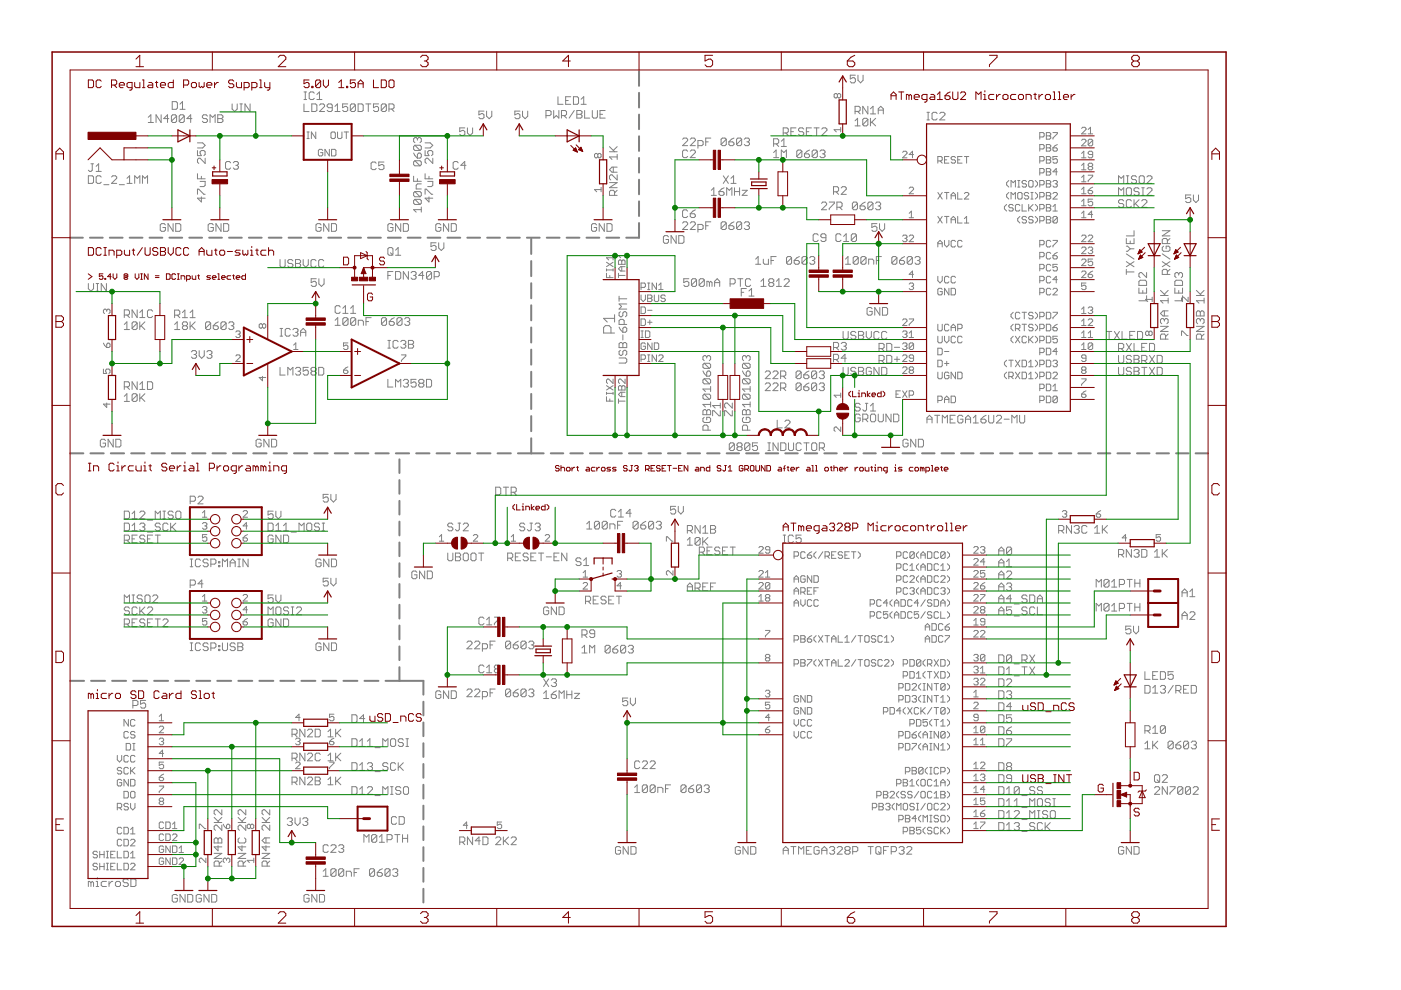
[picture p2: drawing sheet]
<svg xmlns="http://www.w3.org/2000/svg" width="297mm" height="210mm" viewBox="0 0 297 210" stroke-linecap="round" stroke-linejoin="round" font-family="sans-serif">
<g fill="none" stroke="#808080" stroke-width=".42">
<path d="M135.5 15.1v3.1M135.5 19.7v3.1M135.5 24.3v3.1M135.5 28.9v3.1M135.5 33.5v3.1M135.5 38.1v3.1M14.9 50.4h2.7M19.1 50.4h2.7M23.3 50.4h2.7M27.5 50.4h2.7M31.7 50.4h2.7M35.9 50.4h2.7"/>
<path d="M40.1 50.4h2.7M44.3 50.4h2.8M48.6 50.4h2.7M52.8 50.4h2.7M57 50.4h2.7M61.2 50.4h2.7M65.4 50.4h2.7M69.6 50.4h2.7M73.8 50.4h2.7M78 50.4h2.8M82.2 50.4h2.8M86.4 50.4h2.8"/>
<path d="M90.7 50.4h2.7M94.9 50.4h2.7M99.1 50.4h2.7M103.3 50.4h2.7M107.5 50.4h2.7M111.7 50.4h2.7M112.6 50.7v3.1M112.6 55.4v3.1M115.9 50.4h2.7M120.1 50.4h2.8M124.4 50.4h2.7M128.6 50.4h2.7"/>
<path d="M135.5 47.3v3.1h-2.7M135.5 42.7v3.1M112.6 60v3.2M112.6 64.7v3.2M112.6 69.4v3.2M112.6 74.1v3.2M112.6 78.8v3.2M14.9 96.1h2.8M19.2 96.1h2.8M23.5 96.1h2.8M27.8 96.1h2.8M32.1 96.1h2.8"/>
<path d="M36.4 96.1h2.9M40.7 96.1h2.9M45.1 96.1h2.8M49.4 96.1h2.8M53.7 96.1h2.8M58 96.1h2.8M62.3 96.1h2.9M66.7 96.1h2.8M71 96.1h2.8M75.3 96.1h2.8M79.6 96.1h2.8M83.9 96.1h2.8"/>
<path d="M84.7 97.4v2.9M88.2 96.1h2.9M92.6 96.1h2.8M96.9 96.1h2.8M101.2 96.1h2.8M105.5 96.1h2.8M109.8 96.1h5.5M112.6 83.5v3.2M112.6 88.2v3.2M112.6 92.9v3.2M116.8 96.1h2.6M120.9 96.1h2.7"/>
<path d="M125.1 96.1h2.6M129.2 96.1h2.6M133.3 96.1h2.7M137.5 96.1h2.6M141.6 96.1h2.7M145.8 96.1h2.6M149.9 96.1h2.7M154.1 96.1h2.6M158.2 96.1h2.6M162.3 96.1h2.7M166.5 96.1h2.6M170.6 96.1h2.7"/>
<path d="M174.8 96.1h2.6M178.9 96.1h2.7M183.1 96.1h2.6M187.2 96.1h2.6M191.3 96.1h2.7M195.5 96.1h2.6M199.6 96.1h2.7M203.8 96.1h2.6M207.9 96.1h2.7M212.1 96.1h2.6M216.2 96.1h2.6M220.3 96.1h2.7"/>
<path d="M224.5 96.1h2.6M228.6 96.1h2.7M232.8 96.1h2.6M236.9 96.1h2.7M241.1 96.1h2.6M245.2 96.1h2.6M249.3 96.1h2.7M253.5 96.1h2.6M84.7 101.8v2.9M84.7 106.2v2.9M84.7 110.6v2.9M84.7 115v2.9"/>
<path d="M84.7 119.4v2.9M84.7 123.8v2.9M84.7 128.2v2.9M84.7 132.6v3M84.7 137.1v2.9M14.9 144.4h2.9M19.3 144.4h3M23.8 144.4h2.9M28.2 144.4h3M32.7 144.4h2.9M37.1 144.4h3M41.6 144.4h3"/>
<path d="M46.1 144.4h2.9M50.5 144.4h3M55 144.4h3M59.4 144.4h3M63.9 144.4h3M68.4 144.4h2.9M72.8 144.4h3M77.3 144.4h2.9M81.7 144.4h8.1v2.9M84.7 141.5v2.9M89.8 148.8v2.9M89.8 153.2v2.9"/>
<path d="M89.8 157.6v2.9M89.8 162v2.9M89.8 166.4v2.9M89.8 170.8v2.9M89.8 175.2v2.9M89.8 179.6v2.9M89.8 184v2.9M89.8 188.4v2.9"/>
</g>
<g fill="none" stroke="#808080" stroke-width=".21">
<path d="M64.5 19.5h.5M64.7 19.5v1.6M66.6 19.7l-.2-.2h-.6l-.2 .2v1.1l.2 .3h.6l.2-.3M181.4 15.9h-1.1v.8l.5-.2h.3l.3 .2v.6l-.3 .3h-.6l-.2-.3M181.9 15.9v1.1l.6 .6 .5-.6v-1.1M18.7 37.3h.9l.2 .2v1.1l-.2 .3h-.9zM19.3 34.7h.5M19.6 34.7v1.4l-.3 .2h-.3l-.3-.2M20.4 36.3h1.1M20.4 35.3l.5-.6v1.6M21.5 37.5l-.3-.2h-.5l-.3 .2v1.1l.3 .3h.5l.3-.3M22 39.2h1.1"/>
<path d="M23.6 37.5l.3-.2h.6l.2 .2v.3l-1.1 1.1h1.1M25.3 39.2h1.1M26.9 38.9h1.1M26.9 37.8l.6-.5v1.6M28.6 38.9v-1.6l.5 .5 .6-.5v1.6M30.2 38.9v-1.6l.5 .5 .6-.5v1.6M31.4 24.9l.6-.6v1.7M31.4 26h1.1M34.2 24.3v1.7l-1.1-1.7v1.7M35.8 25.1h-1.1l.8-.8v1.7M36.5 21.5h.8l.3 .3v1.1l-.3 .3h-.8zM37.4 24.6v1.1l-.2 .3h-.6l-.3-.3"/>
<path d="M37.4 24.6l-.2-.3h-.6l-.3 .3v1.1M37.4 24.6l-1.1 1.1M38.2 22.1l.5-.6v1.7M38.2 23.2h1M39.1 24.6v1.1l-.3 .3h-.6l-.2-.3M39.1 24.6l-.3-.3h-.6l-.2 .3v1.1M39.1 24.6l-1.1 1.1M40.7 25.1h-1.1l.8-.8v1.7M41.9 31.9v1.1h.8l-.3-.8 .3-.3h.5l.3 .3v.5l-.3 .3M41.9 36.8v1.1h1.6M41.9 30.3h1.1l.5 .5-.5 .6h-1.1M42.4 38.5h1.1v.8l-.3 .3h-.8"/>
<path d="M42.7 37.4v.5M43.5 33.5v1.1l-1.1-1.1h-.3l-.2 .3v.6l.2 .2M44 24.6l-.3-.3h-.5l-.3 .3v.3l.3 .2h.5l.3 .3v.3l-.3 .3h-.5l-.3-.3M44.5 26v-1.7l.6 .6 .5-.6v1.7M46.2 24.3h.8l.3 .3v.3l-.3 .2 .3 .3v.3l-.3 .3h-.8zM46.2 25.1h.8M48.9 34.5l-.3-.3h-.5l-.3 .3v1.1l.3 .3h.5l.3-.3M49.2 22v1.1l.6 .5 .5-.5v-1.1M49.5 34.5l.2-.3h.6l.2 .3v.3l-.2 .3M50 35.1h.3M50.3 35.1l.2 .2v.3l-.2 .3h-.6l-.2-.3M50.9 23.6h.5"/>
<path d="M50.9 22h.5M51.1 22v1.6M53 22v1.6l-1.1-1.6v1.6M64.5 22v1.6h1M64.5 21.1h.5M65.1 29.4h.5M65.1 28h.5M65.3 28v1.4M66.1 22h.8l.3 .3v1.1l-.3 .2h-.8zM67 28v1.4l-1-1.4v1.4M67.2 20l.5-.5v1.6M67.2 21.1h1.1"/>
<path d="M67.7 22.3l.3-.3h.5l.3 .3v.3l-1.1 1h1.1M68.4 31.9l-.2-.2h-.5l-.2 .2v.9l.2 .3h.5l.2-.3v-.4h-.4M69.8 31.7v1.4l-.9-1.4v1.4M70.2 28.2l.2-.2h.5l.2 .2v.9l-.2 .3h-.5l-.2-.3zM70.3 31.7h.7l.2 .2v.9l-.2 .3h-.7zM70.4 22.8h-.8l-.2-.2v-.3l.2-.3h.6l.2 .3v1.1l-.2 .2h-.6l-.2-.2M71 23.6h1.1M71 22.6l.5-.6v1.6M71.6 28v1.1l.2 .3h.5l.2-.3v-1.1M73 28h.9M73.4 28v1.4M73.7 22h-1.1v.8l.6-.2h.2l.3 .2v.6l-.3 .2h-.5l-.3-.2"/>
<path d="M75.4 22.3v1.1l-.3 .2h-.6l-.2-.2M75.4 22.3l-.3-.3h-.6l-.2 .3v1.1M75.4 22.3l-1.1 1.1M75.9 22h.8l.3 .3v1.1l-.3 .2h-.8zM77.6 22h1M78.1 22v1.6M79.8 34.6l-.3-.2h-.5l-.3 .2v1.1l.3 .3h.5l.3-.3M80.3 22h-1.1v.8l.5-.2h.3l.3 .2v.6l-.3 .2h-.5l-.3-.2M81.4 34.4h-1.1v.8l.8-.3 .3 .3v.5l-.3 .3h-.5l-.3-.3M81.9 22.3v1.1l-.3 .2h-.5l-.3-.2M81.9 22.3l-.3-.3h-.5l-.3 .3v1.1M81.9 22.3l-1.1 1.1"/>
<path d="M82.5 23.1h.8l.2-.3v-.5l-.2-.3h-.8v1.6M83 23.1l.5 .5M87.7 37.4v1h1.6M87.7 32.4l.8 1.1M88 30.8l-.3 .3v.5l.3 .3h1M88 30.8h1l.3 .3v.5l-.3 .3M88 34.1h1l.3 .3v.5l-.3 .3M88 34.1l-.3 .3v.5l.3 .3h1M88 34.1l1 1.1M88 30.8l1 1.1M88.5 29.4l.3-.2h.2l.3 .2v.6l-.3 .2M88.5 29.4l-.3-.2h-.2l-.3 .2v.6l.3 .2"/>
<path d="M88.5 29.4v.3M88.5 37.9v.5M88.8 32.4h.2l.3 .3v.6l-.3 .2h-.5v-.8zM89.3 39h-.8l-.3 .3v.8h1.1M90.1 36.8v1.1h1.7M90.1 31.9v1.1h.9l-.3-.8 .3-.3h.5l.3 .3v.5l-.3 .3M90.1 30.3h1.1l.6 .5-.6 .6h-1.1M90.7 38.5h1.1v.8l-.3 .3h-.8M91 37.4v.5M91.8 33.5v1.1l-1.1-1.1h-.3l-.3 .3v.6l.3 .2M97.2 34.5l-.3-.3h-.5l-.3 .3v1.1l.3 .3h.5l.3-.3M98.6 27.1h-1.1v.8l.5-.3h.3l.3 .3v.6l-.3 .2h-.6l-.2-.2"/>
<path d="M98.8 35.1h-1.1l.8-.9v1.7M99.1 27.1v1.1l.6 .5 .5-.5v-1.1M102.6 23.6h-1.1v.8l.6-.3h.2l.3 .3v.5l-.3 .3h-.5l-.3-.3M103.2 23.6v1l.5 .6 .6-.6v-1M110.2 23.6h-1v.8l.5-.3h.3l.2 .3v.5l-.2 .3h-.6l-.2-.3M110.8 23.6v1l.5 .6 .6-.6v-1M115.8 24.5h.8l.2-.3v-.5l-.2-.3h-.8v1.6M117.4 23.4v1.6l.5-.5 .6 .5v-1.6M118.3 20.5v1.6h1.1M119 24.5h.8l.3-.3v-.5l-.3-.3h-.8v1.6M119.6 24.5l.5 .5M119.9 21.3h.6"/>
<path d="M121 20.5h-1.1v1.6h1.1M121.6 20.5h.8l.3 .3v1.1l-.3 .2h-.8zM121.8 23.4l-1.1 1.6M122.3 23.4h.8l.3 .3v.3l-.3 .2 .3 .3v.3l-.3 .2h-.8zM122.3 24.2h.8M123.2 22.1h1.1M123.2 21l.6-.5v1.6M124 23.4v1.6h1M125.6 23.4v1.4l.3 .2h.5l.3-.2v-1.4M126.7 32.8l.3-.3 .4 .3v.4l-.2 .3-.5-.3M126.7 32.8l-.2-.3-.5 .3v.4l.3 .3 .4-.3M126.7 32.8v.4"/>
<path d="M127.2 24.2h.6M127.4 39.7v1M128.3 23.4h-1.1v1.6h1.1M129.2 32.2h1.7M129.2 31.1l1.1 1.1M129.2 38.7h1.7l-1.7 1.1h1.7M130 35.4v1.1M130.9 33.3h-1.7l.6 .5M130.9 32.7v1.1M130.9 37.1v1.1l-1.1-1.1h-.3l-.3 .2v.6l.3 .3M130.9 31.1l-.9 .8M130.9 35.4h-1.1l-.6 .6 .6 .5h1.1"/>
<path d="M144.7 29.5l.3-.2h.5l.3 .2v.3l-1.1 1.1h1.1M145.8 32.1l-.3-.3h-.5l-.3 .3v1.1l.3 .2h.5l.3-.2M146.3 29.5l.3-.2h.6l.2 .2v.3l-1.1 1.1h1.1M146.3 32.1l.3-.3h.6l.2 .3v.2l-1.1 1.1h1.1M148 30.9h.8l.3-.3v-.5l-.3-.3h-.8v1.6M149.6 30.1h.6M150.7 29.3h-1.1v1.6M153.4 37.3l1 1.6M153.5 39.8l-.5 .3-.6 .5M154 29.5v1.1l-.3 .3h-.5l-.3-.3M154 29.5l-.3-.2h-.5l-.3 .2v1.1M154 29.5l-1.1 1.1"/>
<path d="M154.4 37.3l-1 1.6M154.5 30.1h.8l.3 .3v.2l-.3 .3h-.5l-.3-.3zM155 38.9h1.1M155 37.8l.5-.5v1.6M155.6 29.3l-.5 .2-.6 .6M155.7 39.8v1.6M156.8 39.8v1.6M157.2 29.5v1.1l-.2 .3h-.6l-.2-.3M157.2 29.5l-.2-.2h-.6l-.2 .2v1.1M157.2 29.5l-1 1.1M157.8 29.5l.3-.2h.5l.3 .2v.3l-.3 .3M158.3 30.1h.3"/>
<path d="M158.6 30.1l.3 .3v.2l-.3 .3h-.5l-.3-.3M164 30.5h.8l.3-.3v-.5l-.3-.3h-.8v1.7M164 32.3l.5-.5v1.6M164 33.4h1.1M164.5 30.5l.6 .6M165.7 33.4v-1.6l.5 .5 .5-.5v1.6M165.7 30l.5-.6v1.7M165.7 31.1h1M166.1 28.2h.8l.2-.3v-.5l-.2-.3h-.8v1.6M166.6 28.2l.5 .5M167.7 27.9h.5M168.8 27.1h-1.1v1.6h1.1"/>
<path d="M170 32.1v1.1l-.3 .2h-.5l-.3-.2M170 32.1l-.3-.3h-.5l-.3 .3v1.1M170 32.1l-1.1 1.1M170.4 27.4l-.3-.3h-.5l-.3 .3v.2l.3 .3h.5l.3 .3v.3l-.3 .2h-.5l-.3-.2M170.6 32.6h.8l.2 .3v.3l-.2 .2h-.6l-.2-.2zM171 27.9h.5M171.6 31.8l-.5 .3-.5 .5M172 27.1h-1v1.6h1M172.6 27.1h1.1M173.1 27.1v1.6M173.3 32.1v1.1l-.3 .2h-.5l-.3-.2M173.3 32.1l-.3-.3h-.5l-.3 .3v1.1"/>
<path d="M173.3 32.1l-1.1 1.1M173.8 32.1l.3-.3h.5l.3 .3v.2l-.3 .3M174.2 27.4l.3-.3h.5l.3 .3v.2l-1.1 1.1h1.1M174.4 32.6h.2M174.6 32.6l.3 .3v.3l-.3 .2h-.5l-.3-.2M177.5 20.1l.3-.3 .4 .3v.4l-.2 .3-.5-.3M177.5 20.1l-.2-.3-.5 .3v.4l.3 .3 .4-.3M177.5 20.1v.4M178.2 27v1M178.2 27.5h-1.4l.5 .5M178.4 39.9l.2-.3h.6l.2 .3v.2l-1 1.1h1M181.3 23.6h.8l.3-.3v-.5l-.3-.3h-.8v1.7"/>
<path d="M181.3 25.6l.5-.5v1.6M181.3 26.7h1.1M181.8 23.6l.6 .6M184 22.5v1.7l-1.1-1.7v1.7M184 25.3l-.3-.2h-.5l-.3 .2v1.1M184 25.3v1.1l-.3 .3h-.5l-.3-.3M184 25.3l-1.1 1.1M184.6 25.1v1.6M184.6 23.1l.5-.6v1.7M184.6 24.2h1.1M184.8 25.9l.9 .8M185.7 25.1l-1.1 1.1"/>
<path d="M186.2 24.2v-1.1l.5-.6 .6 .6v1.1M186.2 23.3h1.1M191.4 32.3l.2-.2h.5l.2 .2v.2l-.9 1h.9M192.8 39.9l.2-.2h.5l.2 .2v.3l-.9 .9h.9M193.7 32.8h-.9l.7-.7v1.4M196.5 25.4h.6M196.5 23.8h.6M196.8 23.8v1.6M198.7 24.1l-.3-.3h-.5l-.3 .3v1.1l.3 .2h.5l.3-.2M198.8 34.1h.7l.3-.2v-.5l-.3-.2h-.7v1.4M199.2 24.1l.3-.3h.6l.2 .3v.2l-1.1 1.1h1.1M199.3 34.1l.5 .5"/>
<path d="M200.3 33.9h.4M201.2 33.2h-.9v1.4h.9M202.6 33.4l-.2-.2h-.5l-.2 .5 .2 .2h.5l.2 .5-.2 .2h-.5l-.2-.2M203.1 33.9h.4M204 33.2h-.9v1.4h.9M204.5 33.2h.9M204.9 33.2v1.4M213.9 38.3l-.5 .4v.5l.5 .5M214.4 39.7v-1.4l.4 .4 .5-.4v1.4M215.8 39.7h.4M215.8 38.3h.4M216 38.3v1.4"/>
<path d="M217.6 38.5l-.2-.2h-.5l-.2 .4 .2 .3h.5l.2 .4-.2 .3h-.5l-.2-.3M218.3 38.3h.5l.2 .2v.9l-.2 .3h-.5l-.2-.3v-.9zM219.5 38.3l.5 .4v.5l-.5 .5M220.5 36.7h.6l.3-.3v-.4l-.3-.3h-.6v1.4M220.5 29h.6l.3-.2v-.5l-.3-.2h-.6v1.4M220.5 31.6h.6l.3-.3v-.4l-.3-.3h-.6v1.4M220.5 34.1h.6l.3-.2v-.5l-.3-.2h-.6v1.4M220.5 39.2h.6l.3-.2v-.5l-.3-.2h-.6v1.4M221.8 30.6h.7l.3 .3-.3 .4 .3 .5-.3 .2h-.7zM221.8 35.7h.7l.3 .3-.3 .4 .3 .5-.3 .2h-.7zM221.8 28.1h.7l.3 .2-.3 .5 .3 .5-.3 .2h-.7zM221.8 33.2h.7l.3 .2-.3 .5 .3 .5-.3 .2h-.7z"/>
<path d="M221.8 38.3h.7l.3 .2-.3 .5 .3 .4-.3 .3h-.7zM221.8 33.9h.7M221.8 31.3h.7M221.8 28.8h.7M221.8 39h.7M221.8 36.4h.7M223.2 38.5l.3-.2h.4l.3 .2-.3 .5M223.2 28.1h1v.2l-1 1v.2M223.2 31.3h.7l.3 .5-.3 .2h-.4l-.3-.2zM223.7 39h.2M223.9 39l.3 .2-.3 .5h-.4l-.3-.3M224.2 30.6l-1 .7"/>
<path d="M224.2 33.2h-1v.7l.7-.2 .3 .2v.5l-.3 .2h-.4l-.3-.2M224.2 36.4h-1l.7-.7v1.4M229.3 29.8l.3-.3h.4l.3 .3v.2l-1 .9h1M229.3 33.5h1M229.3 32.5l.5-.4v1.4M229.3 27.2l.3-.2h.4l.3 .2v.3l-1 .9h1M229.3 35.1l.5-.5v1.4M229.3 37.6l.5-.5v1.4M229.3 38.5h1M229.3 36h1M230.7 37.1h1v.3l-1 .9v.2M230.7 28.4h1"/>
<path d="M230.7 27.5l.5-.5v1.4M230.9 35.3l-.2-.2 .2-.5h.5l.3 .2-.3 .5M230.9 35.3l-.2 .2 .2 .5h.5l.3-.2-.3-.5M230.9 35.3h.5M231.7 29.8v.9l-.3 .2h-.5l-.2-.2M231.7 32.8h-.8l-.2-.3 .2-.4h.5l.3 .2v.9l-.3 .3h-.5l-.2-.3M231.7 29.8l-.3-.3h-.5l-.2 .3v.9M231.7 29.8l-1 .9M231.7 39.7l-1 .7M237.2 38.9v-1.6l.5 .5 .6-.5v1.6M238.8 38.9h.5M238.8 37.3h.5"/>
<path d="M239.1 37.3v1.6M241 37.5l-.3-.2h-.5l-.3 .2v.3l.3 .3h.5l.3 .3v.2l-.3 .3h-.5l-.3-.3M241.5 37.5l.3-.2h.5l.3 .2v1.1l-.3 .3h-.5l-.3-.3zM242.1 39.8h.5M242.3 39.8v1.6M243.2 37.5l.2-.2h.6l.2 .2v.3l-1 1.1h1M35.1 47.7l-.3-.3h-.6l-.2 .3v1.1l.2 .2h.6l.3-.2v-.6h-.6M36.7 47.4v1.6l-1.1-1.6v1.6M37.3 47.4h.8l.2 .3v1.1l-.2 .2h-.8zM41.9 41.2v-1.1h.2l1.1 1.1h.3M42.7 41.7v1.1l-.8-.8h1.6M45.2 47.7l-.2-.3h-.6l-.3 .3v1.1l.3 .2h.6l.2-.2v-.6h-.5"/>
<path d="M46.9 47.4v1.6l-1.1-1.6v1.6M47.4 47.4h.8l.3 .3v1.1l-.3 .2h-.8zM59.4 55v1.4l.2 .3h.6l.3-.3v-1.4M62.1 55.3l-.3-.3h-.5l-.3 .3v.3l.3 .3h.5l.3 .2v.3l-.3 .3h-.5l-.3-.3M62.7 55h.8l.2 .3v.3l-.2 .3 .2 .2v.3l-.2 .3h-.8zM62.7 55.9h.8M64.3 55v1.1l.5 .6 .6-.6v-1.1M67 55.3l-.3-.3h-.5l-.3 .3v1.1l.3 .3h.5l.3-.3M67.1 59.1h-1.1v.8l.5-.3h.3l.3 .3v.6l-.3 .2h-.5l-.3-.2M67.6 59.1v1.1l.6 .5 .5-.5v-1.1M68.1 47.7l-.3-.3h-.5l-.3 .3v1.1l.3 .2h.5l.3-.2v-.6h-.6M68.6 55.3l-.2-.3h-.6l-.2 .3v1.1l.2 .3h.6l.2-.3"/>
<path d="M69.7 47.4v1.6l-1.1-1.6v1.6M70.3 47.4h.8l.3 .3v1.1l-.3 .2h-.8zM82.2 58.4h.6M82.5 52.5h.6l.2 .3v1l-.2 .3h-.6l-.3-.3v-1zM82.8 53.6l.5 .5M83.3 47.7l-.2-.3h-.6l-.3 .3v1.1l.3 .2h.6l.2-.2v-.6h-.5M83.3 57.6h-1.1v1.6M83.9 57.6h.8l.3 .2v1.1l-.3 .3h-.8zM83.9 54.1h1.1M83.9 53l.5-.5v1.6M85 47.4v1.6l-1.1-1.6v1.6M85.5 47.4h.8l.3 .3v1.1l-.3 .2h-.8z"/>
<path d="M86.6 57.6v1.6l-1.1-1.6v1.6M87.1 57.8l.3-.2h.6l.2 .2v.3l-.2 .3M87.7 58.4h.3M88 40.6h1l.3 .3v.5l-.3 .3M88 42.3h1l.3 .2v.6l-.3 .2M88 42.3l-.3 .2v.6l.3 .2h1M88 40.6l-.3 .3v.5l.3 .3h1M88 42.3l1 1M88 40.6l1 1.1M88 58.4l.2 .3v.2l-.2 .3h-.6l-.3-.3M89.3 44.4h-1.6l.5 .6M89.3 43.9v1.1"/>
<path d="M89.9 58.4h-1.1l.8-.8v1.6M90.1 41.2v-1.1h.3l1.1 1.1h.3M91 41.7v1.1l-.9-.8h1.7M91.5 57.8l-.3-.2h-.5l-.3 .2v1.1M91.5 57.8v1.1l-.3 .3h-.5l-.3-.3M91.5 57.8l-1.1 1.1M92.1 58.7h.8l.2-.3v-.6l-.2-.2h-.8v1.6M92.5 51.5h-1.1v.8l.5-.3h.3l.3 .3v.5l-.3 .3h-.5l-.3-.3M93 51.5v1.1l.6 .5 .5-.5v-1.1M93.5 47.7l-.3-.3h-.5l-.3 .3v1.1l.3 .2h.5l.3-.2v-.6h-.6M95.1 47.4v1.6l-1.1-1.6v1.6M95.7 47.4h.8l.3 .3v1.1l-.3 .2h-.8z"/>
<path d="M126.5 47.7l-.3-.3h-.5l-.3 .3v1.1l.3 .2h.5l.3-.2v-.6h-.5M127.4 40.2h-1.4l.5 .5M128.1 47.4v1.6l-1.1-1.6v1.6M128.6 57.9v1h1.4M128.6 57v.5M128.6 57.2h1.4M128.6 55.6l1.4 .9M128.7 47.4h.8l.3 .3v1.1l-.3 .2h-.8zM129.3 58.4v.5M130 54.7h-1.4l.5 .4M130 54.2v.9M130 57v.5"/>
<path d="M130 55.6l-1.4 .9M130.3 41.4v-.8l-.3-.3h-.5l-.3 .3v.8h1.7M130.9 40.3l-.6 .6M131.1 55.4l.3-.3 .4 .3 .5-.3 .2 .3v.6h-1.4zM131.1 58.4h1.4M131.1 57.9v1M131.8 55.4v.6M131.8 56.5v1M132.5 56.5h-.9l-.5 .5 .5 .5h.9M132.5 53.7v1M132.5 54.2h-1.4l.5 .5M141.7 50.2l-.2-.2h-.6l-.2 .2v1.1l.2 .3h.6l.2-.3v-.5h-.5"/>
<path d="M143.4 50v1.6l-1.1-1.6v1.6M143.9 50h.8l.3 .2v1.1l-.3 .3h-.8zM144.7 47.3l.3-.3h.5l.3 .3v.3l-1.1 1.1h1.1M145.8 44.8l-.3-.3h-.5l-.3 .3v1.1l.3 .2h.5l.3-.2M146 59.1h-1v.8l.5-.3h.3l.2 .3v.6l-.2 .2h-.6l-.2-.2M146.3 45.3h.9l.2 .3v.3l-.2 .2h-.6l-.3-.2zM146.3 47.3l.3-.3h.6l.2 .3v.3l-1.1 1.1h1.1M147.4 44.5l-1.1 .8M147.7 59.4v1.1l-.3 .2h-.5l-.3-.2M147.7 59.4l-.3-.3h-.5l-.3 .3v1.1M147.7 59.4l-1.1 1.1M148 48.7h.8l.3-.3v-.5l-.3-.3h-.8v1.6"/>
<path d="M149.3 59.4l-.2-.3h-.6l-.3 .3v1.1M149.3 59.4v1.1l-.2 .2h-.6l-.3-.2M149.3 59.4l-1.1 1.1M149.6 47.9h.6M150.4 59.9l.3-.3 .3 .3v.8M150.4 59.9l-.2-.3h-.3v1.1M150.4 59.9v.8M150.7 47h-1.1v1.7M150.8 40.3l.5-.5v1.6M150.8 41.4h1.1M151.5 59.9h1.1M152.4 40.6h.9l.2 .3v.3l-.2 .2h-.6l-.3-.2z"/>
<path d="M154 47.3l-.3-.3h-.5l-.3 .3v1.1M154 47.3v1.1l-.3 .3h-.5l-.3-.3M154 47.3l-1.1 1.1M154.1 41.4v-1.6l.5 .5 .6-.5v1.6M154.5 47.9h.8l.3 .2v.3l-.3 .3h-.5l-.3-.3zM155.6 47l-.5 .3-.6 .6M155.7 40.6h1.1M156.4 59.1h1.1M157 59.1v1.6M157.2 47.3l-.2-.3h-.6l-.2 .3v1.1M157.2 47.3v1.1l-.2 .3h-.6l-.2-.3M157.2 47.3l-1 1.1"/>
<path d="M157.4 40.3h1l-1 1.1h1M157.8 47.3l.3-.3h.5l.3 .3v.3l-.3 .3M158.3 47.9h.3M158.6 47.9l.3 .2v.3l-.3 .3h-.5l-.3-.3M159.2 59.4l-.3-.3h-.6l-.2 .3v1.1l.2 .2h.6l.3-.2M160.2 56h1.1M160.2 54.9l.5-.5v1.6M161.3 59.6l.6-.5v1.6M161.8 54.9v.9l.3 .2h.8v-1.1M163.2 59.9l-.2-.3v-.2l.2-.3h.6l.3 .3v.2l-.3 .3M163.2 59.9l-.2 .3v.3l.2 .2h.6l.3-.2v-.3l-.3-.3M163.2 59.9h.6"/>
<path d="M163.5 55.2h.5M164.6 54.4h-1.1v1.6M164.6 59.6l.5-.5v1.6M166.2 59.4l.3-.3h.6l.2 .3v.2l-1.1 1.1h1.1M167.8 54.7v1.1l-.2 .2h-.6l-.2-.2M167.8 54.7l-.2-.3h-.6l-.2 .3v1.1M167.8 54.7l-1 1.1M168.4 55.2h.8l.3 .3v.3l-.3 .2h-.5l-.3-.2zM169.5 54.4l-.6 .3-.5 .5M171.1 54.7v1.1l-.3 .2h-.5l-.3-.2M171.1 54.7l-.3-.3h-.5l-.3 .3v1.1M171.1 54.7l-1.1 1.1"/>
<path d="M171.7 54.7l.2-.3h.6l.2 .3v.2l-.2 .3M172.2 55.2h.3M172.5 55.2l.2 .3v.3l-.2 .2h-.6l-.2-.2M173.5 49.8l-.3-.2h-.5l-.3 .2v1.1l.3 .3h.5l.3-.3M174.2 43.1l.2-.3h.6l.3 .3v.3l-1.1 1.1h1.1M175.1 50.4h-.8l-.3-.3v-.3l.3-.2h.5l.3 .2v1.1l-.3 .3h-.5l-.3-.3M175.8 42.8h1.1v.3l-1.1 1.1v.3M176.7 40.7h.8l.3-.3v-.5l-.3-.3h-.8v1.6M177.2 40.7l.6 .5M177.4 43.9h.9l.2-.2v-.6l-.2-.3h-.9v1.7M178 43.9l.5 .6M178.3 49.8l-.3-.2h-.5l-.3 .2v1.1l.3 .3h.5l.3-.3"/>
<path d="M178.9 51.2h1M178.9 50.1l.5-.5v1.6M179.3 54.9l.5-.5v1.6M179.3 56h1M181.6 49.8l-.3-.2h-.5l-.3 .2v1.1M181.6 49.8v1.1l-.3 .3h-.5l-.3-.3M181.6 49.8l-1.1 1.1M181.8 43.1v1.1l-.3 .3h-.5l-.3-.3M181.8 43.1l-.3-.3h-.5l-.3 .3v1.1M181.8 43.1l-1.1 1.1M182 54.7v1.1l-.3 .2h-.5l-.3-.2M182 54.7l-.3-.3h-.5l-.3 .3v1.1"/>
<path d="M182 54.7l-1.1 1.1M182.4 43.7h.8l.3 .2v.3l-.3 .3h-.6l-.2-.3zM183.5 42.8l-.6 .3-.5 .6M183.6 54.7v1.1l-.3 .2h-.5l-.3-.2M183.6 54.7l-.3-.3h-.5l-.3 .3v1.1M183.6 54.7l-1.1 1.1M184.2 56v-1.1h.8l.3 .3v.8M185.1 43.1v1.1l-.3 .3h-.5l-.3-.3M185.1 43.1l-.3-.3h-.5l-.3 .3v1.1M185.1 43.1l-1.1 1.1M185.6 43.1l.3-.3h.5l.3 .3v.3l-.3 .3M185.8 55.2h.6"/>
<path d="M185.9 47.4h-1.1v.8l.6-.2h.3l.2 .2v.6l-.2 .2h-.6l-.3-.2M186.2 43.7h.2M186.4 43.7l.3 .2v.3l-.3 .3h-.5l-.3-.3M186.5 47.4v1.1l.5 .5 .6-.5v-1.1M186.9 54.4h-1.1v1.6M190.2 54.7v1.1l-.3 .2h-.6l-.2-.2M190.2 54.7l-.3-.3h-.6l-.2 .3v1.1M190.2 54.7l-1.1 1.1M190.7 55.2h.8l.3 .3v.3l-.3 .2h-.5l-.3-.2zM191.4 50.1l.2-.3h.5l.2 .3-.2 .4M191.8 54.4l-1.1 .8M191.8 50.5h.3"/>
<path d="M192.1 50.5l.2 .3-.2 .4h-.5l-.2-.2M192.8 50.1l.2-.3h.5l.2 .3v.2l-.9 .9h.9M192.8 46.2h.9M192.8 45.2l.4-.4v1.4M193.4 54.7v1.1l-.2 .2h-.6l-.3-.2M193.4 54.7l-.2-.3h-.6l-.3 .3v1.1M193.4 54.7l-1.1 1.1M193.7 58.2h-.9l.7-.7v1.4M194 54.7l.2-.3h.6l.3 .3v.2l-.3 .3M194.5 55.2h.3M194.8 55.2l.3 .3v.3l-.3 .2h-.6l-.2-.2M198.8 52.4v-1l.5-.4 .5 .4v1"/>
<path d="M198.8 58.6v.9l.5 .5 .5-.5v-.9M198.8 51.7h1M198.8 45.9l1 1.4M198.8 40.8l1 1.4M199.8 45.9l-1 1.4M199.8 40.8l-1 1.4M200.3 51v.9l.4 .5 .5-.5v-.9M200.3 40.8h.9M200.3 45.9h.9M200.7 40.8v1.4M200.7 45.9v1.4M201.2 58.8l-.2-.2h-.5l-.2 .2v1l.2 .2h.5l.2-.2"/>
<path d="M201.7 47.3v-.9l.4-.5 .5 .5v.9M201.7 41.5h.9M201.7 46.6h.9M201.7 42.2v-.9l.4-.5 .5 .5v.9M202.6 58.8l-.2-.2h-.5l-.2 .2v1l.2 .2h.5l.2-.2M202.6 51.2l-.2-.2h-.5l-.2 .2v.9l.2 .3h.5l.2-.3M203.1 40.8v1.4h.9M203.1 45.9v1.4h.9M204 51.2l-.2-.2h-.5l-.2 .2v.9l.2 .3h.5l.2-.3M204.5 41l.2-.2h.5l.2 .2v.3l-.9 .9h.9M204.5 47.3h.9M204.5 46.4l.4-.5v1.4"/>
<path d="M213.4 43.3l-.4 .5v.5l.4 .4M213.9 40.8l-.5 .5v.4l.5 .5M214.4 42.2v-1.4l.4 .5 .5-.5v1.4M214.8 43.6l-.2-.3h-.5l-.2 .5 .2 .2h.5l.2 .5-.2 .2h-.5l-.2-.2M215.8 41l.2-.2h.5l.2 .2v1l-.2 .2h-.5l-.2-.2zM216.2 43.6l-.2-.3h-.5l-.2 .3v.9l.2 .2h.5l.2-.2M216.2 45.9l-.4 .5v.4l.4 .5M216.7 43.3v1.4h.9M217.6 46.1l-.2-.2h-.5l-.2 .5 .2 .2h.5l.2 .5-.2 .2h-.5l-.2-.2M218.1 41l-.2-.2h-.5l-.2 .5 .2 .2h.5l.2 .5-.2 .2h-.5l-.2-.2M218.1 43.3v1.4M218.3 44l.7 .7"/>
<path d="M218.6 40.8h.4M218.6 42.2h.4M218.8 40.8v1.4M219 43.3l-.9 1M219 46.1l-.2-.2h-.5l-.2 .5 .2 .2h.5l.2 .5-.2 .2h-.5l-.2-.2M219.5 40.8l.5 .5v.4l-.5 .5M219.5 43.3l.5 .5v.5l-.5 .4M219.5 45.9l.5 .5v.4l-.5 .5M220.5 44.3h.6l.3-.3v-.4l-.3-.3h-.6v1.4M220.5 41.7h.6l.3-.2v-.5l-.3-.2h-.6v1.4M220.5 57h.6l.3-.3v-.4l-.3-.3h-.6v1.4M220.5 46.8h.6l.3-.2v-.5l-.3-.2h-.6v1.4"/>
<path d="M220.5 51.9h.6l.3-.2v-.5l-.3-.2h-.6v1.4M220.5 54.4h.6l.3-.2v-.5l-.3-.2h-.6v1.4M220.5 59.5h.6l.3-.2v-.5l-.3-.2h-.6v1.4M221.8 43.3h.7l.3 .3-.3 .4 .3 .5-.3 .2h-.7zM221.8 45.9h.7l.3 .2-.3 .5 .3 .5-.3 .2h-.7zM221.8 40.8h.7l.3 .2-.3 .5 .3 .5-.3 .2h-.7zM221.8 41.5h.7M221.8 44h.7M221.8 46.6h.7M222.8 56.3l-.3-.3h-.4l-.3 .3v.9l.3 .2h.4l.3-.2M222.8 51.2l-.3-.2h-.4l-.3 .2v.9l.3 .3h.4l.3-.3M222.8 53.7l-.3-.2h-.4l-.3 .2v1l.3 .2h.4l.3-.2"/>
<path d="M222.8 58.8l-.3-.2h-.4l-.3 .2v1l.3 .2h.4l.3-.2M223.2 43.8l.5-.5v1.4M223.2 41l.3-.2h.4l.3 .2v.3l-1 .9h1M223.2 51h1v.2l-1 .9v.3M223.2 54.2h.7l.3 .5-.3 .2h-.4l-.3-.2zM223.2 44.7h1M224.2 46.1l-1 1M224.2 56h-1v.7l.7-.2 .3 .2v.5l-.3 .2h-.4l-.3-.2M224.2 46.1v1l-.3 .2h-.4l-.3-.2M224.2 46.1l-.3-.2h-.4l-.3 .2v1M224.2 59.3h-1l.7-.7v1.4M224.2 53.5l-1 .7"/>
<path d="M229.3 57.7l.3-.2h.4l.3 .2v.2l-1 1h1M229.3 50.1l.3-.3h.4l.3 .3v.2l-1 .9h1M229.3 52.6l.3-.2h.4l.3 .2v.3l-1 .9h1M229.3 55.2l.3-.3h.4l.3 .3v.2l-1 .9h1M229.3 40.2l.5-.5v1.4M229.3 42.7l.5-.5v1.4M229.3 45.2l.5-.4v1.4M229.3 41.1h1M229.3 43.6h1M229.3 46.2h1M230.7 52.6l.2-.2h.5l.3 .2-.3 .5M230.7 40.4h.7l.3 .5-.3 .2h-.5l-.2-.2z"/>
<path d="M230.7 50.1l.2-.3h.5l.3 .3v.2l-1 .9h1M230.7 58.2h.7l.3 .4-.3 .3h-.5l-.2-.3zM231.2 53.1h.2M231.4 53.1l.3 .2-.3 .5h-.5l-.2-.2M231.7 42.2h-1v.7l.5-.2 .5 .2v.5l-.3 .2h-.5l-.2-.2M231.7 54.9h-1v.7l.5-.2 .5 .2v.5l-.3 .2h-.5l-.2-.2M231.7 57.5l-1 .7M231.7 45.5h-1l.7-.7v1.4M237.2 41.4v-1.6l.5 .5 .6-.5v1.6M238.3 42.6l-.3-.3h-.6l-.2 .3v.3l.2 .3h.6l.3 .2v.3l-.3 .3h-.6l-.2-.3M238.8 40.1l.3-.3h.5l.3 .3v1.1l-.3 .2h-.5l-.3-.2zM238.8 50.6v1h1.6v-1"/>
<path d="M238.8 57.1v1.1M238.8 52.2h.3l.5 .5M238.8 57.7h1.6M238.8 55.5l1.6 1.1M238.8 53.8l1.6 1.1M239.6 52.7l-.5 .6h-.3M239.6 52.7h.8M239.6 51.1v.5M239.9 42.6l-.3-.3h-.5l-.3 .3v1.1l.3 .3h.5l.3-.3M240.4 42.3v1.7M240.4 48.9v1.1h-1.6M240.4 55.5l-1.6 1.1"/>
<path d="M240.7 43.2l.8 .8M241.5 40.1l-.3-.3h-.5l-.3 .3v.2l.3 .3h.5l.3 .3v.3l-.3 .2h-.5l-.3-.2M241.5 42.3l-1.1 1.1M241.7 59.4h1.1l.3 .3v.8h-1.6v-.8zM242.1 41.4h.5M242.1 42.6l.2-.3h.6l.3 .3v.3l-1.1 1.1h1.1M243.1 57.8v1.1l-1.1-1.1h-.3l-.2 .3v.5l.2 .3M243.2 40.1l.2-.3h.6l.2 .3v.2l-1 1.1h1M246.4 55.5l1.7 1.1M246.4 53.8l1.7 1.1M246.4 48.9h1.7l-1.7 1.1h1.7M246.7 52.2l-.3 .3v.5l.3 .3h1.1l.3-.3v-.5l-.3-.3h-.6v.5"/>
<path d="M247.5 51.6v-.8l-.3-.2h-.5l-.3 .2v.8h1.7M247.5 58.2v-.8l-.3-.3h-.5l-.3 .3v.8h1.7M248.1 57.1l-.6 .6M248.1 55.5l-1.7 1.1M248.1 50.6l-.6 .5M249.1 59.7l.3-.3h1l.3 .3v.8h-1.6zM249.9 58.1l.3-.3h.2l.3 .3v.5l-.3 .3M249.9 58.1l-.3-.3h-.2l-.3 .3v.5l.3 .3M249.9 58.1v.2M252.5 41.3h-1.1v.8l.5-.2h.3l.3 .2v.6l-.3 .2h-.5l-.3-.2M253 41.3v1.1l.6 .5 .5-.5v-1.1M18.7 60.1v1.1l.6 .5 .5-.5v-1.1"/>
<path d="M20.4 61.7h.5M20.4 60.1h.5M20.7 60.1v1.6M21.9 78.3v.9h.7l-.2-.5 .2-.4h.5l.2 .2v.5l-.2 .2M21.9 72.7l.7 1M22.6 60.1v1.6l-1.1-1.6v1.6M22.6 73l.3-.3 .4 .3v.4l-.2 .3h-.5zM22.6 65.8l-.2-.2-.5 .2v.5l.3 .2M22.6 65.8l.3-.2 .4 .2v.5l-.2 .2M22.6 65.8v.2M26.4 66.8h.8l.3-.3v-.5l-.3-.3h-.8v1.6M26.4 68.8l.5-.6v1.7"/>
<path d="M26.4 69.9h1.1M26.9 66.8l.6 .5M29.1 68.5v1.1l-.3 .3h-.5l-.3-.3M29.1 65.7v1.6l-1.1-1.6v1.6M29.1 68.5l-.3-.3h-.5l-.3 .3v1.1M29.1 68.5l-1.1 1.1M29.6 68.2v1.7M29.6 66.3l.6-.6v1.6M29.6 67.3h1.1M29.9 69.1l.8 .8M30.7 68.2l-1.1 1.1M32.4 66l-.3-.3h-.6l-.2 .3v1.1l.2 .2h.6l.3-.2"/>
<path d="M37 66.8h.8l.3-.3v-.5l-.3-.3h-.8v1.7M37 69.9h1.1M37 68.8l.6-.6v1.7M37.6 66.8l.5 .6M38.7 67.4h1.1M38.7 66.3l.5-.6v1.7M38.9 69.1l-.2 .2v.3l.2 .3h.6l.3-.3v-.3l-.3-.2M38.9 69.1l-.2-.3v-.3l.2-.3h.6l.3 .3v.3l-.3 .3M38.9 69.1h.6M40.3 67.4h1.1M40.3 66.3l.6-.6v1.7M40.3 68.2v1.7"/>
<path d="M40.6 74.6l.3-.3h.5l.3 .3v.3l-.3 .3M40.6 69.1l.8 .8M41.1 75.2h.3M41.4 68.2l-1.1 1.1M41.4 75.2l.3 .2v.3l-.3 .3h-.5l-.3-.3M42.2 74.3v1.1l.6 .6 .5-.6v-1.1M43.9 74.6l.2-.3h.6l.2 .3v.3l-.2 .3M44.4 75.2h.3M44.7 75.2l.2 .2v.3l-.2 .3h-.6l-.2-.3M44.7 68.5l-.3-.3h-.6l-.2 .3v1.1M44.7 68.5v1.1l-.3 .3h-.6l-.2-.3M44.7 68.5l-1.1 1.1"/>
<path d="M45.2 69.1h.8l.3 .2v.3l-.3 .3h-.5l-.3-.3zM46.3 68.2l-1.1 .9M47.9 68.5l-.2-.3h-.6l-.3 .3v1.1M47.9 68.5v1.1l-.2 .3h-.6l-.3-.3M47.9 68.5l-1.1 1.1M48.5 68.5l.2-.3h.6l.3 .3v.3l-.3 .3M49 69.1h.3M49.3 69.1l.3 .2v.3l-.3 .3h-.6l-.2-.3M50 75.5l.2-.3h.5l.2 .3v.2l-.9 .9h.9M50 70.4l.2-.2h.5l.2 .2-.2 .5M50.5 70.9h.2M50.7 70.9l.2 .2-.2 .5h-.5l-.2-.3"/>
<path d="M55.6 68.9l-.2-.3-.5 .3v.4l.3 .3 .4-.3M55.6 68.9l.3-.3 .4 .3v.4l-.2 .3-.5-.3M55.6 68.9v.4M55.6 79.8v.9l-.7-.7h1.4M59.4 77.9v1.6h1.1M59.4 71.3h.5M59.4 69.6h.5M59.6 69.6v1.7M61 79.5v-1.6l.6 .5 .5-.5v1.6M61.6 69.9l-.3-.3h-.6l-.2 .3v1.1l.2 .3h.6l.3-.3M62.1 69.9l.3-.3h.5l.3 .3v.3l-.3 .3M62.3 74.1h.9"/>
<path d="M62.3 73.2l.4-.5v1.4M62.7 70.5h.2M62.7 78.2l.2-.3h.6l.2 .3v.2l-.2 .3M62.9 70.5l.3 .2v.3l-.3 .3h-.5l-.3-.3M63.2 78.7h.3M63.5 78.7l.2 .3v.2l-.2 .3h-.6l-.2-.3M63.7 70.5h1.1M63.7 71.3v-1.1l.6-.6 .5 .6v1.1M65.4 77.9h-1.1v.8l.5-.3h.3l.3 .3v.5l-.3 .3h-.5l-.3-.3M66.2 78.7l-.3-.3v-.2l.3-.3h.5l.3 .3v.2l-.3 .3M66.2 78.7l-.3 .3v.2l.3 .3h.5l.3-.3v-.2l-.3-.3M66.2 78.7h.5"/>
<path d="M67.6 77.9h.8l.2 .3v1l-.2 .3h-.8zM71.1 67.9l.5-.5v1.6M71.1 69h1M72.1 65.1l-.2-.3h-.6l-.2 .3v1.1l.2 .2h.6l.2-.2M72.7 66.4h1.1M72.7 65.4l.5-.6v1.6M72.8 78.5h.7l.3 .5-.3 .2h-.4l-.3-.2zM73.8 72.7h-1v.7l.5-.2 .5 .2v.5l-.3 .2h-.4l-.3-.2M73.8 77.8l-1 .7M73.8 67.6l-.3-.2h-.5l-.3 .2v1.1M73.8 67.6v1.1l-.3 .3h-.5l-.3-.3M73.8 67.6l-1.1 1.1"/>
<path d="M74.3 66.4h1.1M74.3 65.4l.6-.6v1.6M75.4 67.6l-.3-.2h-.5l-.3 .2v1.1M75.4 67.6v1.1l-.3 .3h-.5l-.3-.3M75.4 67.6l-1.1 1.1M76 69v-1.1h.8l.2 .3v.8M77.6 68.2h.5M78.7 67.4h-1.1v1.6M82 67.6v1.1l-.3 .3h-.5l-.3-.3M82 67.6l-.3-.2h-.5l-.3 .2v1.1M82 67.6l-1.1 1.1M82.2 73.8h.6"/>
<path d="M82.2 72.2h.6M82.5 72.2v1.6M82.5 68.2h.8l.3 .3v.2l-.3 .3h-.5l-.3-.3zM83.6 67.4l-.5 .2-.6 .6M84.4 72.5l-.3-.3h-.5l-.3 .3v1l.3 .3h.5l.3-.3M85 72.5l.2-.3h.6l.2 .3v.2l-.2 .3M85.1 75.2h.9v.3l-.9 .9v.2M85.2 67.6v1.1l-.2 .3h-.6l-.2-.3M85.2 67.6l-.2-.2h-.6l-.2 .2v1.1M85.2 67.6l-1 1.1M85.5 73h.3M85.8 73l.2 .3v.2l-.2 .3h-.6l-.2-.3"/>
<path d="M85.8 67.6l.3-.2h.5l.3 .2v.3l-.3 .3M86.3 68.2h.3M86.6 72.2h.8l.3 .3v.2l-.3 .3 .3 .3v.2l-.3 .3h-.8zM86.6 73h.8M86.6 68.2l.3 .3v.2l-.3 .3h-.5l-.3-.3M129.5 70.6v-1.2l-.4-.4h-.7l-.4 .4v1.2h2.3M130.3 67.5h-2.3l.8 .8M130.3 66.7v1.6M131.3 75.9h1.3l.3 .3v.5l-.3 .3h-1.3M131.3 62.8v1.1M131.3 72.9l.2-.3h.3l.3 .3 .2-.3h.3l.3 .3v.8h-1.6zM131.3 69.4l.8 1"/>
<path d="M131.3 63.4h1.6M131.5 74.3l-.2 .2v.6l.2 .3h.3l.3-.3v-.6l.2-.2h.3l.3 .2v.6l-.3 .3M131.5 66.1l-.2 .3v.5l.2 .3h.3l.3-.3v-.5l.2-.3h.3l.3 .3v.5l-.3 .3M132.1 69.6l.2-.2h.3l.3 .2v.6l-.3 .2h-.5zM132.1 71v1.1M132.1 72.9v.8M132.3 68.8v-.8l-.2-.3h-.6l-.2 .3v.8h1.6M132.9 64.5h-1.6l.5 .5-.5 .5h1.6M135.9 67.6h.7l.2 .3v.9l-.2 .2h-.7zM135.9 60.9h.7l.2-.2v-.5l-.2-.2h-.7v1.4M135.9 65.1h.7l.2 .2v1l-.2 .2h-.7zM135.9 76.2h.7l.2-.3v-.4l-.2-.3h-.7v1.4"/>
<path d="M135.9 71.6h.5M135.9 70.2h.5M135.9 62.5v1l.5 .4 .4-.4v-1M136.1 70.2v1.4M136.8 72.9l-.2-.2h-.5l-.2 .2v1l.2 .2h.5l.2-.2v-.5h-.4M136.8 70.2h.7l.3 .2v.9l-.3 .3h-.7zM137.3 62.5h.7l.2 .3-.2 .4 .2 .5-.2 .2h-.7zM137.3 60h.5M137.3 61.4h.5M137.3 65.8h.9M137.3 76.6h.5M137.3 75.2h.5"/>
<path d="M137.3 68.3h.9M137.3 63.2h.7M137.5 60v1.4M137.5 75.2v1.4M137.8 67.9v.9M138.2 72.7v1.4l-.9-1.4v1.4M138.7 62.5v1.2l.3 .2h.4l.3-.2v-1.2M138.7 72.7h.7l.3 .2v1l-.3 .2h-.7zM139.2 60v1.4l-.9-1.4v1.4M139.2 75.2v1.4l-.9-1.4v1.4M139.7 75.5l.2-.3h.5l.2 .3v.2l-.9 .9h.9M139.7 61.4h.9"/>
<path d="M139.7 60.5l.4-.5v1.4M141.1 62.8l-.3-.3h-.4l-.3 .3 .3 .4h.4l.3 .3-.3 .4h-.4l-.3-.2M149 78.7l.8 1.1M149.3 77l-.3 .3v.6l.3 .2h1.1M149.3 77h1.1l.3 .3v.6l-.3 .2M149.3 77l1.1 1.1M149.8 75.7l-.2-.3h-.3l-.3 .3v.5l.3 .3M149.8 75.7l.3-.3h.3l.3 .3v.5l-.3 .3M149.8 75.7v.2M150.1 78.7h.3l.3 .2v.6l-.3 .3h-.6v-.9zM151.5 60.7v-1.1l.6-.5 .5 .5v1.1M154.8 60.2h.8l.3-.3v-.5l-.3-.3h-.8v1.6"/>
<path d="M157.2 62h.5M157.4 78.7l.3 .5 .5 .6M157.7 77l-.3 .3v.6l.3 .2h1.1M157.7 77h1.1l.2 .3v.6l-.2 .2M157.7 77l1.1 1.1M158.2 78.9l.3-.2h.3l.2 .2v.6l-.2 .3h-.6zM158.2 75.7l-.3-.3h-.2l-.3 .3v.5l.3 .3M158.2 75.7l.3-.3h.3l.2 .3v.5l-.2 .3M158.2 75.7v.2M158.2 61.2h-1v1.6M158.8 61.7l.5-.5v1.6M158.8 62.8h1.1"/>
<path d="M161.3 60.7h1.1M162.2 78.9l.3-.2h.5l.3 .2v.3l-1.1 1.1h1.1M163.9 78.9l.2-.2h.6l.3 .2v.3l-1.1 1.1h1.1M164.6 60.7h1.1M165.5 79.8h.8l.3-.3v-.6l-.3-.2h-.8v1.6M166.1 79.8l.5 .5M169.9 78.9v1.1l-.3 .3h-.5l-.3-.3M169.9 78.9l-.3-.2h-.5l-.3 .2v1.1M169.9 78.9l-1.1 1.1M170.4 79.5h.8l.3 .3v.2l-.3 .3h-.5l-.3-.3zM171.5 78.7l-.5 .2-.6 .6M173.1 78.9l-1 1.1"/>
<path d="M173.1 78.9v1.1l-.2 .3h-.6l-.2-.3M173.1 78.9l-.2-.2h-.6l-.2 .2v1.1M173.7 78.9l.3-.2h.5l.3 .2v.3l-.3 .3M174.2 79.5h.3M174.5 79.5l.3 .3v.2l-.3 .3h-.5l-.3-.3M176.7 73.7h.8l.3-.3v-.5l-.3-.3h-.8v1.6M176.7 76.2h.8l.3-.3v-.5l-.3-.3h-.8v1.7M177.2 73.7l.6 .5M177.2 76.2l.6 .6M178.4 72.9l.2-.3h.6l.2 .3v.2l-.2 .3M178.8 77.9v1.3l.2 .3h.6l.2-.3v-1.3M178.8 70.3v1.3l.2 .3h.6l.2-.3v-1.3"/>
<path d="M178.9 73.4h.3M179.2 73.4l.2 .3v.3l-.2 .2h-.6l-.2-.2M179.4 75.9h-1l.8-.8v1.7M181.5 78.2l-.3-.3h-.5l-.3 .3v.2l.3 .3h.5l.3 .3v.2l-.3 .3h-.5l-.3-.3M181.5 70.5l-.3-.2h-.5l-.3 .2v.3l.3 .3h.5l.3 .3v.2l-.3 .3h-.5l-.3-.3M182 77.9h.8l.3 .3v.2l-.3 .3 .3 .3v.2l-.3 .3h-.8zM182 70.3h.8l.3 .2v.3l-.3 .3 .3 .3v.2l-.3 .3h-.8zM182 78.7h.8M182 71.1h.8M183.7 70.3v1.1l.5 .5 .5-.5v-1.1M184.7 78.2l-.2-.3h-.6l-.2 .3v1l.2 .3h.6l.2-.3v-.5h-.5M184.9 65.5l-.3-.3h-.5l-.3 .3v1l.3 .3h.5l.3-.3v-.5h-.5"/>
<path d="M186.4 70.5l-.3-.2h-.5l-.3 .2v1.1l.3 .3h.5l.3-.3M186.4 76.5h.8l.3-.3v-.6l-.3-.2h-.8v1.6M186.4 73.9h.8l.3-.3v-.5l-.3-.3h-.8v1.6M186.4 77.9v1.6l-1.1-1.6v1.6M186.5 65.2v1.6l-1-1.6v1.6M186.9 73.9l.6 .5M186.9 76.5l.6 .5M186.9 77.9h.8l.3 .3v1l-.3 .3h-.8zM187.1 65.2h.8l.3 .3v1l-.3 .3h-.8zM188 75.4h.8l.3 .2v1.1l-.3 .3h-.8zM188 72.8h.8l.3 .3v1.1l-.3 .2h-.8zM188 70.5l-.3-.2h-.5l-.3 .2v1.1l.3 .3h.5l.3-.3"/>
<path d="M189.6 76.2h1.1M189.6 73.6h1.1M190.2 75.6v1.1M191.4 70.4l.2-.2h.5l.2 .2-.2 .5M191.4 78l.2-.2h.5l.2 .2v.3l-.9 .9h.9M191.4 72.9l.2-.2h.5l.2 .2-.2 .5M191.4 67.9l.2-.3h.5l.2 .3v.2l-.9 .9h.9M191.4 75.5l.2-.3h.5l.2 .3v.2l-.9 .9h.9M191.8 73.4h.3M191.8 70.9h.3M192.1 73.4l.2 .2-.2 .5h-.5l-.2-.2M192.1 70.9l.2 .2-.2 .5h-.5l-.2-.3"/>
<path d="M192.8 67.6h.9v.3l-.9 .9v.2M192.8 60.2l.2-.2h.5l.2 .2-.2 .5M192.8 71.6h.9M192.8 70.6l.4-.4v1.4M193 78.5l-.2-.2 .2-.5h.5l.2 .2-.2 .5M193 78.5l-.2 .2 .2 .5h.5l.2-.2-.2-.5M193 78.5h.5M193.2 60.7h.3M193.5 60.7l.2 .2-.2 .5h-.5l-.2-.2M193.7 75.9h-.7l-.2-.2 .2-.5h.5l.2 .3v.9l-.2 .2h-.5l-.2-.2M193.7 72.9v1l-.2 .2h-.5l-.2-.2M193.7 72.9l-.2-.2h-.5l-.2 .2v1"/>
<path d="M193.7 72.9l-.9 1M198.8 78.9v1.2l.3 .2h.4l.3-.2v-1.2M198.8 73.8h.7l.3 .3v.9l-.3 .2h-.7zM198.8 68.7v1.2l.3 .2h.4l.3-.2v-1.2M198.8 71.3v1.2l.3 .2h.4l.3-.2v-1.2M198.8 76.4h.7l.3 .2v.9l-.3 .3h-.7zM199.8 61.4l-.3-.3h-.4l-.3 .3v.9l.3 .2h.4l.3-.2v-.5h-.5M200.3 74.5h.9M200.3 77.1h.9M200.3 71.3v.9l.4 .5 .5-.5v-.9M200.7 76.6v.9M201.2 79.1l-.2-.2h-.5l-.2 .2v1l.2 .2h.5l.2-.2v-.5h-.5"/>
<path d="M201.2 69l-.2-.3h-.5l-.2 .3v.9l.2 .2h.5l.2-.2M201.2 61.1v1.4l-.9-1.4v1.4M201.7 61.1h.7l.2 .3v.9l-.2 .2h-.7zM201.7 69.4h.9M201.7 70.1v-.9l.4-.5 .5 .5v.9M202.6 71.5l-.2-.2h-.5l-.2 .2v1l.2 .2h.5l.2-.2M202.6 78.9v1.4l-.9-1.4v1.4M203.1 69.7h.7l.2-.3v-.4l-.2-.3h-.7v1.4M203.1 78.9h.7l.2 .2v1l-.2 .2h-.7zM204 71.5l-.2-.2h-.5l-.2 .2v1l.2 .2h.5l.2-.2M213.4 78.9l-.4 .5v.4l.4 .5M213.4 76.4l-.4 .4v.5l.4 .5"/>
<path d="M213.9 79.8h.7l.2-.2v-.5l-.2-.2h-.7v1.4M213.9 76.4h.9M214.4 76.4v1.4M214.4 79.8l.4 .5M214.8 71.3l-.4 .5v.4l.4 .5M214.8 66.2l-.4 .5v.4l.4 .5M214.8 68.7l-.4 .5v.5l.4 .4M215.3 69.7h.7l.2-.3v-.4l-.2-.3h-.7v1.4M215.3 78.9l.9 1.4M215.3 76.4l.9 1.4M215.3 71.3l.9 1.4M215.8 69.7l.4 .4"/>
<path d="M216.2 66.4l-.2-.2h-.5l-.2 .2v1l.2 .2h.5l.2-.2M216.2 78.9l-.9 1.4M216.2 76.4l-.9 1.4M216.2 71.3l-.9 1.4M216.7 78.9h.7l.2 .2v1l-.2 .2h-.7zM216.7 66.2h.9M216.7 76.4h.7l.2 .2v.9l-.2 .3h-.7zM216.7 68.7h.9M217.2 66.2v1.4M217.2 68.7v1.4M217.6 71.5l-.2-.2h-.5l-.2 .2v1l.2 .2h.5l.2-.2M218.1 76.8l.5-.4v1.4"/>
<path d="M218.1 71.3v1.4M218.1 79.4l.5-.5v1.4M218.1 77.8h.9M218.3 72l.7 .7M219 66.4l-.2-.2h-.5l-.2 .5 .2 .2h.5l.2 .5-.2 .2h-.5l-.2-.2M219 69l-.2-.3h-.5l-.2 .5 .2 .2h.5l.2 .5-.2 .2h-.5l-.2-.2M219 71.3l-.9 .9M219.5 66.2l.5 .5v.4l-.5 .5M219.5 68.7l.5 .5v.5l-.5 .4M219.5 71.3l.5 .5v.4l-.5 .5M219.5 76.4l.5 .4v.5l-.5 .5M219.5 78.9l.5 .5v.4l-.5 .5"/>
<path d="M220.5 77.3h.6l.3-.2v-.5l-.3-.2h-.6v1.4M220.5 67.1h.6l.3-.2v-.5l-.3-.2h-.6v1.4M220.5 62.1h.6l.3-.3v-.4l-.3-.3h-.6v1.4M220.5 69.7h.6l.3-.3v-.4l-.3-.3h-.6v1.4M220.5 72.2h.6l.3-.2v-.5l-.3-.2h-.6v1.4M220.5 74.8h.6l.3-.3v-.4l-.3-.3h-.6v1.4M220.5 79.8h.6l.3-.2v-.5l-.3-.2h-.6v1.4M221.8 78.9h.7l.3 .2v1l-.3 .2h-.7zM221.8 73.8h.7l.3 .3v.9l-.3 .2h-.7zM221.8 66.2h.7l.3 .2v1l-.3 .2h-.7zM221.8 68.7h.7l.3 .3v.9l-.3 .2h-.7zM221.8 71.3h.7l.3 .2v1l-.3 .2h-.7z"/>
<path d="M221.8 76.4h.7l.3 .2v.9l-.3 .3h-.7zM222.8 61.4l-.3-.3h-.4l-.3 .3v.9l.3 .2h.4l.3-.2M223.2 79.1l.3-.2h.4l.3 .2v.3l-1 .9h1M223.2 61.4l.3-.3h.4l.3 .3v.2l-1 .9h1M223.2 66.2h1v.2l-1 1v.2M223.2 69.4h.7l.3 .5-.3 .2h-.4l-.3-.2zM223.2 76.6l.3-.2h.4l.3 .2-.3 .5M223.7 77.1h.2M223.9 77.1l.3 .2-.3 .5h-.4l-.3-.3M224.2 74.5h-1l.7-.7v1.4M224.2 71.3h-1v.7l.7-.2 .3 .2v.5l-.3 .2h-.4l-.3-.2M224.2 68.7l-1 .7"/>
<path d="M229.3 70.6l.5-.4v1.4M229.3 65.6l.5-.5v1.4M229.3 68.1l.5-.5v1.4M229.3 73.2l.5-.5v1.4M229.3 66.5h1M229.3 74.1h1M229.3 69h1M229.3 71.6h1M229.6 78.5l-.3-.2 .3-.5h.4l.3 .2-.3 .5M229.6 78.5l-.3 .2 .3 .5h.4l.3-.2-.3-.5M229.6 78.5h.4M230.3 75.9h-.7l-.3-.2 .3-.5h.4l.3 .3v.9l-.3 .2h-.4l-.3-.2"/>
<path d="M230.3 60h-1v.7l.7-.2 .3 .2v.5l-.3 .2h-.4l-.3-.2M230.7 65.3l.2-.2h.5l.3 .2-.3 .5M230.7 67.9l.2-.3h.5l.3 .3v.2l-1 .9h1M230.7 70.6l.5-.4v1.4M230.7 71.6h1M231.2 65.8h.2M231.4 65.8l.3 .2-.3 .5h-.5l-.2-.2M231.7 72.9v1l-.3 .2h-.5l-.2-.2M231.7 72.9l-.3-.2h-.5l-.2 .2v1M231.7 72.9l-1 1M234.6 70.3h1.1M235.2 70.3v1.6"/>
<path d="M236.3 70.3l1 1.6M237.2 73.9h.8l.3-.3v-.5l-.3-.3h-.8v1.6M237.2 75.4v1.3l.2 .3h.6l.3-.3v-1.3M237.2 77.9v1.3l.2 .3h.6l.3-.3v-1.3M237.3 70.3l-1 1.6M237.7 73.9l.6 .5M237.9 70.3v1.6h1.1M238.8 72.8l1.1 1.6M239.5 71.1h.6M239.9 75.6l-.3-.2h-.5l-.3 .2v.3l.3 .3h.5l.3 .3v.2l-.3 .3h-.5l-.3-.3M239.9 78.2l-.3-.3h-.5l-.3 .3v.2l.3 .3h.5l.3 .3v.2l-.3 .3h-.5l-.3-.3M239.9 72.8l-1.1 1.6"/>
<path d="M240.4 72.8v1.6h1.1M240.4 75.4h.8l.3 .2v.3l-.3 .3 .3 .3v.2l-.3 .3h-.8zM240.4 77.9h.8l.3 .3v.2l-.3 .3 .3 .3v.2l-.3 .3h-.8zM240.4 78.7h.8M240.4 76.2h.8M240.6 70.3h-1.1v1.6h1.1M241.2 70.3h.8l.3 .2v1.1l-.3 .3h-.8zM241.5 61.1v1h1.6v-1M242.1 76.5h.8l.3-.3v-.6l-.3-.2h-.8v1.6M242.1 77.9h1.1M242.1 73.6h.5M242.3 61.6v.5"/>
<path d="M242.6 76.5l.6 .5M242.6 77.9v1.6M243.1 62.7v1.1h-1.6M243.2 72.8h-1.1v1.6h1.1M243.6 70.4l.2-.2 .5 .2v.5l-.2 .2-.5-.2M243.6 70.4l-.2-.2-.5 .2v.5l.2 .2 .5-.2M243.6 70.4v.5M243.7 72.8h.8l.3 .3v1.1l-.3 .2h-.8zM243.7 75.4l1.1 1.6M243.7 77.9l1.1 1.6M244.3 63.5h-1.4l.5 .4M244.3 63v.9"/>
<path d="M244.8 75.4l-1.1 1.6M244.8 77.9l-1.1 1.6M245.3 75.4h.8l.3 .2v1.1l-.3 .3h-.8zM245.3 77.9h.8l.3 .3v1l-.3 .3h-.8zM246 62.7h1.7M246 61.6l1.1 1.1M246 69.2h1.7l-1.7 1.1h1.7M246.9 67.8l.2-.3h.3l.3 .3v.6l-.3 .2M246.9 67.8l-.3-.3h-.3l-.3 .3v.6l.3 .2M246.9 65.9v1.1M246.9 67.8v.3M247.1 71.9v-.8l-.2-.3h-.6l-.3 .3v.8h1.7"/>
<path d="M247.7 63.8h-1.7l.6 .5M247.7 63.2v1.1M247.7 61.6l-.8 .8M247.7 70.8l-.6 .6M247.7 65.9h-1.1l-.6 .6 .6 .5h1.1M249.1 61.1v1h1.6v-1M249.9 61.6v.5M250.5 71.1v-.9h.2l1 .9h.2M250.7 62.7v1.1h-1.6M251.9 63v.9l-.9-.9-.5 .2v.5l.2 .2M253.7 66.2l.2-.3h.3l.3 .3 .2-.3h.3l.3 .3v.8h-1.6zM253.7 62.7h1.6"/>
<path d="M253.7 61.6l1 1.1M253.7 69.2h1.6l-1.6 1.1h1.6M254.5 67.8l-.3-.3h-.3l-.2 .3v.6l.2 .2M254.5 67.8l.2-.3h.3l.3 .3v.6l-.3 .2M254.5 66.2v.8M254.5 67.8v.3M254.7 71.9v-.8l-.2-.3h-.6l-.2 .3v.8h1.6M255.3 63.8h-1.6l.5 .5M255.3 63.2v1.1M255.3 61.6l-.8 .8M255.3 70.8l-.6 .6M22.4 93.4l-.3-.3h-.6l-.2 .3v1.1l.2 .3h.6l.3-.3v-.5h-.6"/>
<path d="M22.6 85.4v1l-.7-.7h1.4M24 93.1v1.7l-1.1-1.7v1.7M24.6 93.1h.8l.2 .3v1.1l-.2 .3h-.8zM26.4 82h.8l.3-.2v-.6l-.3-.3h-.8v1.7M26.4 84l.5-.5v1.6M26.4 85.1h1.1M26.9 82l.6 .6M29.1 80.9v1.7l-1.1-1.7v1.7M29.1 83.8l-.3-.3h-.5l-.3 .3v1M29.1 83.8v1l-.3 .3h-.5l-.3-.3M29.1 83.8l-1.1 1M29.6 83.5v1.6"/>
<path d="M29.6 81.5l.6-.6v1.7M29.6 82.6h1.1M29.9 84.3l.8 .8M30.7 83.5l-1.1 1.1M31.3 80.9h.8l.3 .3v1.1l-.3 .3h-.8zM55.4 93.4l-.3-.3h-.5l-.3 .3v1.1l.3 .3h.5l.3-.3v-.5h-.6M57 93.1v1.7l-1.1-1.7v1.7M57.6 93.1h.8l.3 .3v1.1l-.3 .3h-.8zM82.2 80.4v1.7h1.1M83.9 82.1v-1.7l.5 .6 .6-.6v1.7M85.5 80.7l.3-.3h.5l.3 .3v.3l-.3 .3M86 81.3h.3"/>
<path d="M86.3 81.3l.3 .2v.3l-.3 .3h-.5l-.3-.3M88.2 80.4h-1.1v.9l.6-.3h.3l.2 .3v.5l-.2 .3h-.6l-.3-.3M89 81.3l-.2 .2v.3l.2 .3h.6l.3-.3v-.3l-.3-.2M89 81.3l-.2-.3v-.3l.2-.3h.6l.3 .3v.3l-.3 .3M89 81.3h.6M90.4 80.4h.8l.3 .3v1.1l-.3 .3h-.8zM128.6 84.1v.9h1.4M128.6 83.2v.4M128.6 83.4h1.4M128.6 81.8l1.4 .9M129.3 84.6v.4M130 80.4v.9l-.9-.9-.5 .2v.5l.2 .2"/>
<path d="M130 83.2v.4M130 81.8l-1.4 .9M131.1 82l.3-.2 .4 .2 .5-.2 .2 .2v.7h-1.4zM131.1 84.6v.9M131.1 85h1.4M131.8 82v.7M131.8 83.2v.9M132.5 80.4v.9l-.9-.9-.5 .2v.5l.3 .2M132.5 83.2h-.9l-.5 .4 .5 .5h.9M149.3 88.5l-.3 .3v.5l.3 .3h1.1l.3-.3v-.5l-.3-.3h-.6v.5M149.3 80.3h1.1l.3 .3v.5l-.3 .3M149.3 80.3l-.3 .3v.5l.3 .3h1.1"/>
<path d="M149.3 83.6l-.3 .2v.6l.3 .3h1.1M149.3 86.8h.3l.2 .3 .3-.3h.3l.3 .3v.8h-1.7v-.8zM149.3 83.6h1.1l.3 .2v.6l-.3 .3M149.3 83.6l1.1 1.1M149.3 80.3l1.1 1.1M149.8 87.1v.8M150.1 91.2v-.8l-.3-.3h-.5l-.3 .3v.8h1.7M150.7 81.9v1.1M150.7 85.2v1.1M150.7 85.7h-1.7l.6 .6M150.7 82.5h-1.7l.6 .5M152.7 87.1v1.1h-.3l-1-1.1h-.3v1.1"/>
<path d="M152.7 85.4v1.1M152.7 86h-1.6l.5 .5M155.3 87.1v1.1h-.3l-1.1-1.1h-.3v1.1M155.3 85.4v1.1l-1.1-1.1h-.3l-.3 .3v.6l.3 .2M155.7 94.2l-1.1 1M155.7 94.2v1l-.3 .3h-.5l-.3-.3M155.7 94.2l-.3-.3h-.5l-.3 .3v1M156.5 94.7l-.2-.3v-.2l.2-.3h.6l.2 .3v.2l-.2 .3M156.5 94.7l-.2 .3v.2l.2 .3h.6l.2-.3v-.2l-.2-.3M156.5 94.7h.6M157.7 86.8h.2l.3 .3 .3-.3h.3l.2 .3v.8h-1.6v-.8zM157.7 88.5l-.3 .3v.5l.3 .3h1.1l.2-.3v-.5l-.2-.3h-.6v.5"/>
<path d="M157.7 80.3h1.1l.2 .3v.5l-.2 .3M157.7 83.6l-.3 .2v.6l.3 .3h1.1M157.7 83.6h1.1l.2 .2v.6l-.2 .3M157.7 80.3l-.3 .3v.5l.3 .3h1.1M157.7 83.6l1.1 1.1M157.7 80.3l1.1 1.1M158.2 87.1v.8M158.5 91.2v-.8l-.3-.3h-.5l-.3 .3v.8h1.6M159 94.2l-.3-.3h-.5l-.3 .3v1M159 94.2v1l-.3 .3h-.5l-.3-.3M159 94.2l-1.1 1M159 85.7h-1.6l.5 .6"/>
<path d="M159 82.5h-1.6l.5 .5M159 81.9v1.1M159 85.2v1.1M160.6 93.9h-1.1v.8l.6-.3h.2l.3 .3v.5l-.3 .3h-.5l-.3-.3M162.2 81.5l.3-.3h.5l.3 .3v.2l-1.1 1.1h1.1M162.8 93.9h.5M162.8 95.5h.5M163.1 93.9v1.6M163.9 81.5l.2-.3h.6l.3 .3v.2l-1.1 1.1h1.1M164.8 89.1v1.6h1.1M165 93.9v1.6l-1.1-1.6v1.6M165.5 82.3h.8l.3-.3v-.5l-.3-.3h-.8v1.6"/>
<path d="M165.5 93.9h.8l.3 .3v1l-.3 .3h-.8zM166.1 82.3l.5 .5M166.4 89.4l.3-.3h.5l.3 .3v.2l-1.1 1.1h1.1M167.2 93.9v1.3l.2 .3h.6l.3-.3v-1.3M169.9 81.5v1l-.3 .3h-.5l-.3-.3M169.9 81.5l-.3-.3h-.5l-.3 .3v1M169.9 81.5l-1.1 1M169.9 94.2l-.3-.3h-.5l-.3 .3v1l.3 .3h.5l.3-.3M170.4 82h.8l.3 .3v.2l-.3 .3h-.5l-.3-.3zM170.4 93.9h1.1M171 93.9v1.6M171.5 81.2l-.5 .3-.6 .5"/>
<path d="M172.3 93.9h.6l.3 .3v1l-.3 .3h-.6l-.2-.3v-1zM173.1 81.5l-.2-.3h-.6l-.2 .3v1M173.1 81.5v1l-.2 .3h-.6l-.2-.3M173.1 81.5l-1 1M173.7 81.5l.3-.3h.5l.3 .3v.2l-.3 .3M173.7 95h.8l.3-.3v-.5l-.3-.3h-.8v1.6M174.2 82h.3M174.3 95l.5 .5M174.5 82l.3 .3v.2l-.3 .3h-.5l-.3-.3M178.2 83.3v1M178.2 90.5v1l-.9-1-.5 .3v.4l.3 .3M178.2 83.8h-1.4l.5 .5"/>
<path d="M182.4 85.8l-.3-.3h-.6l-.2 .3v.3l.2 .2h.6l.3 .3v.3l-.3 .2h-.6l-.2-.2M182.4 88.1l-.3-.3h-.6l-.2 .3v1.1l.2 .2h.6l.3-.2v-.6h-.6M182.9 88.9h.8l.3-.3v-.5l-.3-.3h-.8v1.6M183.5 88.9l.5 .5M183.5 85.5h.5M183.7 85.5v1.4l-.2 .2h-.3l-.3-.2M184.6 88.1l.2-.3h.6l.3 .3v1.1l-.3 .2h-.6l-.2-.2zM184.6 86.1l.5-.6v1.6M184.6 87.1h1.1M186.2 87.8v1.4l.3 .2h.5l.3-.2v-1.4M188.9 87.8v1.6l-1.1-1.6v1.6M189.5 87.8h.8l.3 .3v1.1l-.3 .2h-.8z"/>
<path d="M190 83.6h.4M190.9 82.9h-.9v1.4h.9M191.4 82.9l.9 1.4M192.3 82.9l-.9 1.4M192.5 93.4l-.2-.3h-.6l-.2 .3v1.1l.2 .3h.6l.2-.3v-.5h-.5M192.8 83.8h.7l.2-.2v-.5l-.2-.2h-.7v1.4M194.2 93.1v1.7l-1.1-1.7v1.7M194.7 93.1h.8l.3 .3v1.1l-.3 .3h-.8zM196.5 88.9h1.1M196.5 89.7v-1.1l.6-.5 .5 .5v1.1M198.2 88.1h1M198.7 88.1v1.6"/>
<path d="M198.8 84.9h.7l.3-.2v-.5l-.3-.2h-.7v1.4M199.8 89.7v-1.6l.5 .5 .6-.5v1.6M200.3 85.4v-.9l.4-.5 .5 .5v.9M200.3 84.7h.9M201.4 88.9h.6M201.7 84h.7l.2 .2v1l-.2 .2h-.7zM202.5 88.1h-1.1v1.6h1.1M204.2 88.3l-.3-.2h-.6l-.2 .2v1.1l.2 .3h.6l.3-.3v-.5h-.6M204.7 88.9h1.1M204.7 89.7v-1.1l.6-.5 .5 .5v1.1M206.4 89.7h1M206.4 88.6l.5-.5v1.6"/>
<path d="M208 88.9h.8l.3 .2v.3l-.3 .3h-.5l-.3-.3zM209.1 88.1l-1.1 .8M209.6 88.1v1.3l.3 .3h.5l.3-.3v-1.3M211.3 88.3l.2-.2h.6l.2 .2v.3l-1 1.1h1M212.9 88.9h1.1M214.5 89.7v-1.6l.6 .5 .5-.5v1.6M216.2 88.1v1.3l.2 .3h.6l.3-.3v-1.3M218.1 80.3h.9M220.5 82.4h.6l.3-.3v-.4l-.3-.3h-.6v1.4M220.5 84.9h.6l.3-.2v-.5l-.3-.2h-.6v1.4M221.8 81.4h.7l.3 .3v.9l-.3 .2h-.7zM221.8 84h.7l.3 .2v1l-.3 .2h-.7z"/>
<path d="M223.2 81.9l.5-.5v1.4M223.2 82.8h1M224.2 84.2l-.3-.2h-.4l-.3 .2v1M224.2 84.2v1l-.3 .2h-.4l-.3-.2M224.2 84.2l-1 1M229.3 80.3h1v.3l-1 .9v.2M229.3 83.6h.7l.3 .4-.3 .3h-.4l-.3-.3zM230.3 82.9l-1 .7M26.4 108.4h.8l.3 .2v1.1l-.3 .3h-.8zM26.4 110.9h.8l.3 .3v1.1l-.3 .2h-.8zM26.4 114.5h.8l.3-.2v-.6l-.3-.2h-.8v1.6M26.9 114.5l.6 .6"/>
<path d="M28 112.5h1.1M28 114.3h.5M28 111.5l.5-.6v1.6M28 108.9l.5-.5v1.6M28 110h1.1M29.1 113.5h-1.1v1.6h1.1M29.6 111.2l.3-.3h.5l.3 .3v.3l-.3 .2M29.6 108.6l.3-.2h.5l.3 .2v.3l-1.1 1.1h1.1M30.2 111.7h.2M30.4 111.7l.3 .3v.3l-.3 .2h-.5l-.3-.2M30.7 113.7l-.3-.2h-.5l-.3 .2v.3l.3 .3h.5l.3 .2v.3l-.3 .3h-.5l-.3-.3M31.3 114.3h.5"/>
<path d="M31.3 112.8h1.1M31.3 110.3h1.1M32.4 113.5h-1.1v1.6h1.1M32.9 110v-1.6l.5 .5 .6-.5v1.6M32.9 113.5h1.1M33.4 113.5v1.6M34 111.2l-.3-.3h-.5l-.3 .3v.3l.3 .2h.5l.3 .3v.3l-.3 .2h-.5l-.3-.2M34.5 110h.6M34.5 108.4h.6M34.8 108.4v1.6M35.6 111.2l-.3-.3h-.5l-.3 .3v1.1l.3 .2h.5l.3-.2M36.2 110.9v1.6"/>
<path d="M36.4 111.7l.9 .8M36.7 108.6l-.3-.2h-.5l-.3 .2v.3l.3 .3h.5l.3 .3v.2l-.3 .3h-.5l-.3-.3M37.3 110.9l-1.1 1.1M37.5 108.4h.6l.3 .2v1.1l-.3 .3h-.6l-.2-.3v-1.1zM40.3 118.5h.6M40.3 106.3h.8l.3-.3v-.5l-.3-.3h-.8v1.6M40.6 118.5v1.7M42 105.5l.2-.3h.6l.3 .3v.2l-1.1 1.1h1.1M42.5 118.8l-.3-.3h-.5l-.3 .3v1.1l.3 .3h.5l.3-.3M42.9 111l.3-.2h.4l.3 .2-.3 .5M42.9 108.7l.5-.4v1.4M42.9 109.7h1"/>
<path d="M43.4 111.5h.2M43.6 111.5l.3 .2-.3 .5h-.4l-.3-.2M43.9 113.3h-1v.7l.5-.2 .5 .2v.5l-.3 .2h-.4l-.3-.2M44.1 118.8l-.2-.3h-.6l-.2 .3v.3l.2 .2h.6l.2 .3v.3l-.2 .3h-.6l-.2-.3M44.7 119.6h.8l.3-.3v-.5l-.3-.3h-.8v1.7M46.3 119.9h.3v.3h-.3zM46.3 119.1h.3v.2h-.3zM48.8 119.3h1.1M50.4 118.5h.6M50.7 118.5v1.7M51.5 114h.7l.3 .5-.3 .2h-.4l-.3-.2zM51.5 108.5l.3-.2h.4l.3 .2v.2l-1 1h1"/>
<path d="M52.5 111.5h-1l.7-.7v1.4M52.5 113.3l-1 .7M52.6 118.5v1.7l-1.1-1.7v1.7M56.8 110.9h.9l.2 .3v1.1l-.2 .2h-.9zM57.9 108.4h-1.1v.8l.9-.3 .2 .3v.5l-.2 .3h-.6l-.3-.3M57.9 113.7l-.2-.2h-.6l-.3 .2v1.1l.3 .3h.6l.2-.3v-.5h-.5M58.5 112.5h1.1M58.5 108.4v1.1l.5 .5 .6-.5v-1.1M58.5 111.5l.5-.6v1.6M59.6 113.5v1.6l-1.1-1.6v1.6M60.1 113.5h.8l.3 .2v1.1l-.3 .3h-.8zM60.1 112.5h1.1"/>
<path d="M60.1 111.5l.5-.6v1.6M61.7 112.8h1.1M63.4 112.5v-1.6l.5 .6 .6-.6v1.6M65 111.2l.3-.3h.5l.3 .3v1.1l-.3 .2h-.5l-.3-.2zM67.7 111.2l-.2-.3h-.6l-.2 .3v.3l.2 .2h.6l.2 .3v.3l-.2 .2h-.6l-.2-.2M68.1 118.8l-.3-.3h-.5l-.3 .3v1.1l.3 .3h.5l.3-.3v-.6h-.6M68.3 110.9h.5M68.3 112.5h.5M68.6 110.9v1.6M69.6 104.8h-1.1v.8l.6-.2h.2l.3 .2v.6l-.3 .2h-.5l-.3-.2M69.7 118.5v1.7l-1.1-1.7v1.7M70.1 104.8v1.1l.6 .5 .5-.5v-1.1"/>
<path d="M70.3 118.5h.8l.3 .3v1.1l-.3 .3h-.8zM93.2 113.8l.4-.5v1.4M93.2 114.7h.9M94.9 117.3v1.3l.3 .3h.5l.3-.3v-1.3M96 111.2l-.3-.3h-.5l-.3 .3v.3l.3 .2h.5l.3 .3v.3l-.3 .2h-.5l-.3-.2M96.6 117.3h.8l.3 .2v.3l-.3 .3 .3 .2v.3l-.3 .3h-.8zM96.6 118.1h.8M97.1 110.9h.6M97.4 110.9v1.4l-.3 .2h-.3l-.2-.2M98.2 111.2l.3-.3h.5l.3 .3v.3l-1.1 1h1.1M98.5 117.3h.5l.3 .2v1.1l-.3 .3h-.5l-.3-.3v-1.1zM100.1 117.3h.5l.3 .2v1.1l-.3 .3h-.5l-.3-.3v-1.1z"/>
<path d="M100.4 113.6l.2-.3h.4l.3 .3v.2l-.9 .9h.9M101.5 117.3h1.1M102 117.3v1.6M105.1 103.3h.8l.3 .3v1l-.3 .3h-.8zM106.7 103.3h1.1M107.3 103.3v1.6M107.6 118.3h.8l.3-.2v-.6l-.3-.2h-.8v1.6M108.2 118.3l.5 .6M108.4 104.4h.8l.3-.3v-.5l-.3-.3h-.8v1.6M108.4 114.7h.9M108.4 113.8l.5-.5v1.4M108.9 104.4l.6 .5"/>
<path d="M109.3 118.1h.5M110.4 117.3h-1.1v1.6h1.1M111.3 111.2l-.3-.3h-.6l-.2 .3v.3l.2 .2h.6l.3 .3v.3l-.3 .2h-.6l-.2-.2M112 117.5l-.3-.2h-.5l-.3 .2v.3l.3 .3h.5l.3 .2v.3l-.3 .3h-.5l-.3-.3M112.4 110.9h.5M112.5 118.1h.6M112.6 110.9v1.4l-.2 .2h-.3l-.3-.2M113.5 111.2l.2-.3h.6l.2 .3v.3l-.2 .2M113.6 117.3h-1.1v1.6h1.1M114 111.7h.3M114.2 117.3h1.1M114.3 111.7l.2 .3v.3l-.2 .2h-.6l-.2-.2"/>
<path d="M114.7 117.3v1.6M115.6 113.6l.2-.3h.5l.2 .3v.2l-.9 .9h.9M115.8 118.1h1.1M117.5 118.1h.5M118.5 117.3h-1v1.6h1M120.2 117.3v1.6l-1.1-1.6v1.6M123.2 118.6l-.3-.3h-.5l-.3 .3v.2l.3 .3h.5l.3 .3v.2l-.3 .3h-.5l-.3-.3M123.7 118.8l.6-.5v1.6M123.7 119.9h1.1M124.4 111.1l.5-.6v1.7M124.4 112.2h1.1M127.1 110.8v1.1l-.2 .3h-.6l-.3-.3"/>
<path d="M127.1 110.8l-.2-.3h-.6l-.3 .3v1.1M127.1 110.8l-1.1 1.1M128.8 110.8v1.1l-.3 .3h-.6l-.2-.3M128.8 110.8l-.3-.3h-.6l-.2 .3v1.1M128.8 110.8l-1.1 1.1M129.3 112.2v-1.1h.8l.3 .2v.9M130.6 108.3l-.3-.3h-.5l-.3 .3v1l.3 .3h.5l.3-.3M130.9 111.3h.6M131.1 109.6h1.1M131.1 108.5l.6-.5v1.6M132 110.5h-1.1v1.7M133.8 108.8h-1l.8-.8v1.6"/>
<path d="M135.3 110.8v1.1l-.3 .3h-.5l-.3-.3M135.3 110.8l-.3-.3h-.5l-.3 .3v1.1M135.3 110.8l-1.1 1.1M135.8 111.3h.9l.2 .3v.3l-.2 .3h-.6l-.3-.3zM136.9 110.5l-1.1 .8M138.6 110.8v1.1l-.3 .3h-.5l-.3-.3M138.6 110.8l-.3-.3h-.5l-.3 .3v1.1M138.6 110.8l-1.1 1.1M139.1 110.8l.3-.3h.5l.3 .3v.3l-.3 .2M139.7 111.3h.2M139.9 111.3l.3 .3v.3l-.3 .3h-.5l-.3-.3M141.3 114.7v-.9h.2l1 .9h.2"/>
<path d="M143.3 107.4h-1.1v.8l.5-.3h.3l.3 .3v.5l-.3 .3h-.5l-.3-.3M143.8 107.4v1l.6 .6 .5-.6v-1M145.7 114.5l.6-.5v1.6M145.7 115.6h1.1M145.7 112.5h.8l.3-.3v-.5l-.3-.3h-.8v1.7M146.3 112.5l.5 .6M148.3 117.1h.8l.3-.3v-.5l-.3-.3h-.8v1.6M148.4 114.2v1.1l-.2 .3h-.6l-.2-.3M148.4 111.4v1.7l-1-1.7v1.7M148.4 114.2l-.2-.2h-.6l-.2 .2v1.1M148.4 114.2l-1 1.1M148.8 117.1l.6 .5"/>
<path d="M149 114v1.6M149 113.1h1.1M149 112l.5-.6v1.7M149.3 114.8l.8 .8M149.9 116.8h.6M150.1 114l-1.1 1M150.6 111.4h.8l.3 .3v.3l-.3 .2 .3 .3v.3l-.3 .3h-.8zM150.6 112.2h.8M151 116h-1.1v1.6h1.1M152.6 116.3l-.2-.3h-.6l-.3 .3v.2l.3 .3h.6l.2 .3v.2l-.2 .3h-.6l-.3-.3M153.2 116.8h.5M154.3 116h-1.1v1.6h1.1"/>
<path d="M154.8 116h1.1M155.4 116v1.6M160.9 116.1l.2-.2h.5l.2 .2v.3l-.9 .9h.9M163.2 116.6h-.7l-.2-.2 .2-.5h.5l.2 .2v1l-.2 .2h-.5l-.2-.2M166.1 115.1h.5M166.1 113.5h.5M166.3 113.5v1.6M168.2 113.7l-.2-.2h-.6l-.3 .2v1.1l.3 .3h.6l.2-.3M168.4 117.9h.7l.2-.2v-.5l-.2-.2h-.7v1.4M169.9 113.5h-1.1v.8l.5-.3h.3l.3 .3v.5l-.3 .3h-.6l-.2-.3M170.7 117.2l-.2-.2h-.5l-.2 .2v1l.2 .2h.5l.2-.2M171.2 117.7h.7l.2 .5-.2 .2h-.5l-.2-.2z"/>
<path d="M172.1 117l-.9 .7M173 117l-.4 .5v.4l.4 .5M174.5 117l-1 1.4M174.9 117.9h.7l.3-.2v-.5l-.3-.2h-.7v1.4M175.4 117.9l.5 .5M176.3 117.7h.5M177.2 117h-.9v1.4h.9M178.6 117.2l-.2-.2h-.5l-.2 .2 .2 .5h.5l.2 .2-.2 .5h-.5l-.2-.2M179.1 117.7h.5M180.1 117h-1v1.4h1M180.5 117h1M181 117v1.4"/>
<path d="M181.9 117l.5 .5v.4l-.5 .5M190.1 117.9h.7l.2-.2v-.5l-.2-.2h-.7v1.4M192.4 117.2l-.2-.2h-.5l-.2 .2v1l.2 .2h.5l.2-.2M192.4 119.8l-.2-.3h-.5l-.2 .3v.9l.2 .2h.5l.2-.2M192.9 120l.5-.5v1.4M193.8 117.2l-.9 1M193.8 117.2v1l-.2 .2h-.5l-.2-.2M193.8 117.2l-.2-.2h-.5l-.2 .2v1M194.8 117l-.5 .5v.4l.5 .5M194.8 119.5l-.5 .5v.5l.5 .4M195.2 118.4v-.9l.5-.5 .5 .5v.9M195.2 117.7h1"/>
<path d="M196.6 117h.7l.3 .2v1l-.3 .2h-.7zM196.6 119.5h.7l.3 .3v.9l-.3 .2h-.7zM199 117.2l-.2-.2h-.5l-.2 .2v1l.2 .2h.5l.2-.2M199 119.8l-.2-.3h-.5l-.2 .3v.9l.2 .2h.5l.2-.2M199.5 120l.4-.5v1.4M200.4 117.2v1l-.2 .2h-.5l-.2-.2M200.4 117.2l-.2-.2h-.5l-.2 .2v1M200.4 117.2l-.9 1M200.9 117l.4 .5v.4l-.4 .5M200.9 119.5l.4 .5v.5l-.4 .4M206.5 118.7l.2-.3h.5l.2 .3v.2l-.9 .9h.9M206.5 116.1l.2-.2h.5l.2 .2v.3l-.9 .9h.9"/>
<path d="M207.9 116.1l.2-.2h.5l.2 .2-.2 .5M208.3 116.6h.3M208.6 116.6l.2 .2-.2 .5h-.5l-.2-.2M208.8 119.1h-.9l.7-.7v1.4M211.8 119.3h1.1M211.8 117.6v-1.1l.5-.5 .6 .5v1.1M211.8 116.8h1.1M213.4 119.1l.5-.6v1.7M214.5 116.3v1l-.3 .3h-.5l-.3-.3M214.5 116.3l-.3-.3h-.5l-.3 .3v1M214.5 116.3l-1.1 1M224.5 112.5h.8l.3-.3v-.5l-.3-.3h-.8v1.7"/>
<path d="M225 112.5l.6 .6M225.2 108.5l.3-.2h.4l.3 .2-.3 .5M225.7 109h.2M225.9 109l.3 .2-.3 .5h-.4l-.3-.3M227.2 111.4v1.7l-1.1-1.7v1.7M227.7 111.7l.3-.3h.6l.2 .3v.3l-.2 .2M228.3 112.2h.3M228.6 112.2l.2 .3v.3l-.2 .3h-.6l-.3-.3M230.5 111.7l-.3-.3h-.6l-.2 .3v1.1l.2 .3h.6l.3-.3M232.1 112l.5-.6v1.7M232.1 113.1h1.1M232.4 109h.7l.3 .4-.3 .3h-.4l-.3-.3z"/>
<path d="M233.4 108.3l-1 .7M233.7 111.4v1.7M234 112.2l.8 .9M234.8 111.4l-1.1 1.1M237.2 117.6h.8l.3-.3v-.5l-.3-.3h-.8v1.6M237.7 117.6l.6 .5M238.9 114h-1l.7-.7v1.4M239.9 116.5v1.6l-1.1-1.6v1.6M240.4 116.8l.3-.3h.5l.3 .3v.3l-.3 .2M241 117.3h.2M241.2 117.3l.3 .3v.3l-.3 .2h-.5l-.3-.2M242.1 116.5h.8l.3 .3v1.1l-.3 .2h-.8z"/>
<path d="M244.8 117.1l.5-.6v1.6M244.8 118.1h1.1M246.1 113.3h-1v.7l.5-.2 .5 .2v.5l-.3 .2h-.4l-.3-.2M246.4 116.5v1.6M246.7 117.3l.8 .8M247.5 116.5l-1.1 1.1M26.4 127.8v-1.6l.5 .5 .6-.5v1.6M26.4 132.3h.8l.3-.3v-.5l-.3-.3h-.8v1.7M26.9 132.3l.6 .6M27.5 129l-.3-.3h-.6l-.2 .3v.2l.2 .3h.6l.3 .3v.2l-.3 .3h-.6l-.2-.3M28 132h.5M28 126.2h.5"/>
<path d="M28 127.8h.5M28.3 126.2v1.6M29.1 129l-.3-.3h-.5l-.3 .3v1l.3 .3h.5l.3-.3M29.1 131.2h-1.1v1.7h1.1M29.6 128.7v1.6M29.9 129.5l.8 .8M30.2 126.4l-.3-.2h-.5l-.3 .2v.3l.3 .3h.5l.3 .2v.3l-.3 .3h-.5l-.3-.3M30.7 131.5l-.3-.3h-.5l-.3 .3v.3l.3 .2h.5l.3 .3v.3l-.3 .3h-.5l-.3-.3M30.7 128.7l-1.1 1.1M31 126.2h.5l.3 .2v1.1l-.3 .3h-.5l-.3-.3v-1.1zM31.3 129l.2-.3h.6l.3 .3v.2l-1.1 1.1h1.1M31.3 132h.5"/>
<path d="M32.4 131.2h-1.1v1.7h1.1M32.4 126.4l.2-.2h.6l.2 .2v.3l-1 1.1h1M32.9 131.2h1.1M33.4 131.2v1.7M34.5 131.5l.3-.3h.5l.3 .3v.3l-1.1 1.1h1.1M40.3 120.2h.6M40.3 124.1h.8l.3-.3v-.5l-.3-.3h-.8v1.6M40.3 137.9h.6M40.3 136.3h.6M40.6 136.3v1.6M42.5 136.6l-.3-.3h-.5l-.3 .3v1.1l.3 .2h.5l.3-.2M42.9 127.4h1"/>
<path d="M42.9 128.8l.3-.2h.4l.3 .2-.3 .5M42.9 126.5l.5-.5v1.4M43.1 123.8h-1.1l.8-.8v1.6M43.4 129.3h.2M43.6 129.3l.3 .2-.3 .5h-.4l-.3-.2M43.9 131.1h-1v.7l.5-.2 .5 .2v.5l-.3 .2h-.4l-.3-.2M44.1 136.6l-.2-.3h-.6l-.2 .3v.3l.2 .2h.6l.2 .3v.3l-.2 .2h-.6l-.2-.2M44.7 137.4h.8l.3-.3v-.5l-.3-.3h-.8v1.6M46.3 136.9h.3v.2h-.3zM46.3 137.7h.3v.2h-.3zM47.2 120.2v-1.7l.5 .6 .5-.6v1.7M47.2 136.3v1.4l.2 .2h.6l.2-.2v-1.4"/>
<path d="M48.8 120.2v-1.1l.5-.6 .6 .6v1.1M49.9 136.6l-.3-.3h-.5l-.3 .3v.3l.3 .2h.5l.3 .3v.3l-.3 .2h-.5l-.3-.2M50.4 120.2h.6M50.4 136.3h.8l.3 .3v.3l-.3 .2 .3 .3v.3l-.3 .2h-.8zM50.4 137.1h.8M51.5 131.8h.7l.3 .5-.3 .2h-.4l-.3-.2zM51.5 126.3l.3-.3h.4l.3 .3v.2l-1 .9h1M52.5 129.3h-1l.7-.7v1.4M52.5 131.1l-1 .7M56.8 130.3v-1.6l.6 .5 .5-.5v1.6M57.9 126.2h-1.1v.8l.9-.3 .2 .3v.5l-.2 .3h-.6l-.3-.3M57.9 131.5l-.2-.3h-.6l-.3 .3v1.1l.3 .3h.6l.2-.3v-.6h-.5"/>
<path d="M58.5 126.2v1l.5 .6 .6-.6v-1M58.7 128.7h.6l.3 .3v1l-.3 .3h-.6l-.2-.3v-1zM59.6 131.2v1.7l-1.1-1.7v1.7M60.1 131.2h.8l.3 .3v1.1l-.3 .3h-.8zM61.2 129l-.3-.3h-.5l-.3 .3v.2l.3 .3h.5l.3 .3v.2l-.3 .3h-.5l-.3-.3M61.7 128.7h.6M61.7 130.3h.6M62 128.7v1.6M62.8 129l.3-.3h.5l.3 .3v.2l-1.1 1.1h1.1M68.1 136.6l-.3-.3h-.5l-.3 .3v1.1l.3 .2h.5l.3-.2v-.6h-.6M69.6 122.6h-1.1v.8l.6-.3h.2l.3 .3v.6l-.3 .2h-.5l-.3-.2M69.7 136.3v1.6l-1.1-1.6v1.6"/>
<path d="M70.1 122.6v1.1l.6 .5 .5-.5v-1.1M70.3 136.3h.8l.3 .3v1.1l-.3 .2h-.8zM88.4 121.3l-.3-.2h-.5l-.3 .2v1.1l.3 .3h.5l.3-.3v-.5h-.5M90 121.1v1.6l-1.1-1.6v1.6M90.6 121.1h.8l.3 .2v1.1l-.3 .3h-.8zM99 136.2l.3-.3h.5l.3 .3v.3l-1.1 1.1h1.1M100.6 136.2l.3-.3h.6l.2 .3v.3l-1.1 1.1h1.1M102.3 137.6h.8l.3-.3v-.6l-.3-.2h-.8v1.6M102.6 131.1l-.3-.2h-.5l-.3 .2v1.1l.3 .3h.5l.3-.3M103.2 132.5h1.1M103.2 131.4l.5-.5v1.6M103.9 136.7h.6"/>
<path d="M104.8 130.9h1.1v.2l-1.1 1.1v.3M105 135.9h-1.1v1.7M108.3 136.2v1.1l-.3 .3h-.5l-.3-.3M108.3 136.2l-.3-.3h-.5l-.3 .3v1.1M108.3 136.2l-1.1 1.1M108.8 136.7h.8l.3 .3v.3l-.3 .3h-.5l-.3-.3zM109.9 135.9l-1.1 .8M111.5 136.2v1.1l-.2 .3h-.6l-.3-.3M111.5 136.2l-.2-.3h-.6l-.3 .3v1.1M111.5 136.2l-1.1 1.1M112.1 136.2l.3-.3h.5l.3 .3v.3l-.3 .2M112.6 136.7h.3"/>
<path d="M112.9 136.7l.3 .3v.3l-.3 .3h-.5l-.3-.3M116.3 129l-.2-.3h-.6l-.2 .3v1l.2 .3h.6l.2-.3v-.5h-.5M118 128.7v1.6l-1.1-1.6v1.6M118.5 128.7h.8l.3 .3v1l-.3 .3h-.8zM123.4 134.6h.8l.3-.2v-.6l-.3-.3h-.8v1.7M123.4 137.4l.5-.6v1.7M123.4 138.5h1.1M123.6 121.4l.5-.4v1.4M123.6 122.4h1M123.6 123.7l.3-.2h.4l.3 .2v.3l-1 .9h1M123.9 134.6l.6 .6M124.1 127.5h.8l.3-.3v-.5l-.3-.3h-.8v1.6"/>
<path d="M124.7 127.5l.5 .5M125 138.5v-1.7l.6 .6 .5-.6v1.7M125.8 127.2h.5M126.1 134.4h-.8l-.3-.3v-.3l.3-.3h.5l.3 .3v1.1l-.3 .3h-.5l-.3-.3M126.9 126.4h-1.1v1.6h1.1M128.5 126.7l-.3-.3h-.5l-.3 .3v.3l.3 .2h.5l.3 .3v.3l-.3 .2h-.5l-.3-.2M129.1 127.2h.5M129.4 137.1v1.1l-.3 .3h-.5l-.3-.3M129.4 137.1l-.3-.3h-.5l-.3 .3v1.1M129.4 137.1l-1.1 1.1M129.9 137.6h.8l.3 .3v.3l-.3 .3h-.5l-.3-.3zM130.1 126.4h-1v1.6h1"/>
<path d="M130.7 126.4h1.1M130.8 121.2l.3-.2h.4l.3 .2-.3 .5M131 136.8l-1.1 .8M131.2 126.4v1.6M131.3 121.7h.2M131.5 121.7l.3 .2-.3 .5h-.4l-.3-.3M131.8 124.2h-1l.7-.7v1.4M132.7 137.1l-.3-.3h-.6l-.2 .3v1.1M132.7 137.1v1.1l-.3 .3h-.6l-.2-.3M132.7 137.1l-1.1 1.1M133.2 137.1l.3-.3h.5l.3 .3v.3l-.3 .2M133.8 137.6h.2"/>
<path d="M134 137.6l.3 .3v.3l-.3 .3h-.5l-.3-.3M142.7 121v.9l-.9-.9-.5 .2v.5l.2 .2M145.7 125.2v-1l.6-.6 .5 .6v1M145.7 124.4h1.1M147.4 124.7h.8l.2-.3v-.5l-.2-.3h-.8v1.6M147.9 124.7l.5 .5M149 124.4h.5M150.1 123.6h-1.1v1.6h1.1M150.6 124.4h.6M151.7 123.6h-1.1v1.6M160.9 121.2l.2-.2h.5l.2 .2v.2l-.9 1h.9M160.9 123.7l.2-.2h.5l.2 .2v.3l-.9 .9h.9"/>
<path d="M160.9 126.5l.5-.5v1.4M160.9 127.4h.9M162.3 133.7h.9v.2l-.9 .9v.3M162.3 122.4h.9M162.3 121.4l.5-.4v1.4M162.5 139.4l-.2 .3 .2 .4h.5l.2-.2-.2-.5M162.5 126.7l-.2-.2 .2-.5h.5l.2 .3-.2 .4M162.5 139.4l-.2-.2 .2-.5h.5l.2 .3-.2 .4M162.5 126.7l-.2 .3 .2 .4h.5l.2-.2-.2-.5M162.5 139.4h.5M162.5 126.7h.5M163.2 123.7l-.2-.2h-.5l-.2 .2v1"/>
<path d="M163.2 123.7v1l-.2 .2h-.5l-.2-.2M163.2 123.7l-.9 1M168.4 123.5v-1l.4-.4 .5 .4v1M168.4 126v-.9l.4-.5 .5 .5v.9M168.4 128.5v-.9l.4-.5 .5 .5v.9M168.4 135.7h.7l.2-.2v-.5l-.2-.2h-.7v1.4M168.4 122.8h.9M168.4 125.3h.9M168.4 127.8h.9M169.8 134.8h.7l.2 .2-.2 .5 .2 .4-.2 .3h-.7zM169.8 139.8h.7l.2 .3-.2 .4 .2 .5-.2 .2h-.7zM169.8 125.5h.7l.2-.2v-.5l-.2-.2h-.7v1.4"/>
<path d="M169.8 127.1v1l.4 .4 .5-.4v-1M169.8 135.5h.7M170.2 125.5l.5 .5M170.7 122.3l-.2-.2h-.5l-.2 .2v.9l.2 .3h.5l.2-.3v-.4h-.5M171.2 135.5h.7l.2 .4-.2 .3h-.5l-.2-.3zM171.2 139.8h.9v.3l-.9 .9v.2M171.2 125.3h.4M172.1 134.8l-.9 .7M172.1 122.1v1.4l-.9-1.4v1.4M172.1 124.6h-.9v1.4h.9M172.1 127.4l-.2-.3h-.5l-.2 .3v.9l.2 .2h.5l.2-.2M172.6 122.1h.7l.2 .2v.9l-.2 .3h-.7z"/>
<path d="M172.6 125.3h.4M173 134.8l-.4 .4v.5l.4 .5M173 139.8l-.4 .5v.5l.4 .4M173.5 124.6h-.9v1.4M173.5 127.4l-.2-.3h-.5l-.2 .3v.9l.2 .2h.5l.2-.2M173.5 139.8l1 1.4M173.5 134.8l1 1.4M174.5 139.8l-1 1.4M174.5 134.8l-1 1.4M174.9 139.8h1M174.9 134.8h1M175.4 134.8v1.4"/>
<path d="M175.4 139.8v1.4M176.3 136.2v-1l.5-.4 .4 .4v1M176.3 135.5h.9M177.7 139.8v1.4h.9M177.7 134.8v1.4h.9M179.1 136.2h1M179.1 135.2l.5-.4v1.4M181.5 139.8l-1 1.4M181.5 134.8l-1 1.4M181.9 139.8h1M181.9 134.8h1M182.4 134.8v1.4"/>
<path d="M182.4 139.8v1.4M183.6 139.8h.4l.3 .3v.9l-.3 .2h-.4l-.3-.2v-.9zM183.6 134.8h.4l.3 .2v.9l-.3 .3h-.4l-.3-.3v-.9zM184.5 128.1h.7l.2-.3v-.4l-.2-.3h-.7v1.4M184.5 130.6h.7l.2-.2v-.5l-.2-.2h-.7v1.4M185.7 135l-.3-.2h-.4l-.3 .2 .3 .5h.4l.3 .2-.3 .5h-.4l-.3-.3M186.8 129.9l-.2-.2h-.5l-.2 .2v1l.2 .2h.5l.2-.2M186.8 127.4l-.2-.3h-.5l-.2 .3v.9l.2 .2h.5l.2-.2M187.1 135l-.3-.2h-.4l-.3 .2v.9l.3 .3h.4l.3-.3M187.5 136.2h1M187.5 135.2l.5-.4v1.4M188.2 129.7h-.9v.7l.5-.2 .4 .2v.5l-.2 .2h-.5l-.2-.2"/>
<path d="M188.2 127.8h-.9l.7-.7v1.4M189 134.8l.4 .4v.5l-.4 .5M189 139.8l.4 .5v.5l-.4 .4M189.2 127.1l-.5 .5v.5l.5 .4M189.2 129.7l-.5 .5v.4l.5 .5M189.6 128.5v-.9l.5-.5 .5 .5v.9M189.6 131.1v-.9l.5-.5 .5 .5v.9M189.6 127.8h1M189.6 130.4h1M190.1 120.5h.7l.2-.3v-.4l-.2-.3h-.7v1.4M190.1 123h.7l.2-.2v-.5l-.2-.2h-.7v1.4M190.1 125.5h.7l.2-.2v-.5l-.2-.2h-.7v1.4"/>
<path d="M191 127.1h.7l.3 .3v.9l-.3 .2h-.7zM191 129.7h.7l.3 .2v1l-.3 .2h-.7zM192.4 122.3l-.2-.2h-.5l-.2 .2v.9l.2 .3h.5l.2-.3M192.4 124.8l-.2-.2h-.5l-.2 .2v1l.2 .2h.5l.2-.2M192.9 139.8h.7l.2 .3v.9l-.2 .2h-.7zM192.9 122.3l.2-.2h.5l.2 .2v.2l-.9 1h.9M192.9 124.8l.2-.2h.5l.2 .2-.2 .5M192.9 120.9h.9M193.4 129.9l-.3-.2h-.4l-.3 .2v1l.3 .2h.4l.3-.2M193.4 127.4l-.3-.3h-.4l-.3 .3v.9l.3 .2h.4l.3-.2M193.4 125.3h.2M193.6 125.3l.2 .2-.2 .5h-.5l-.2-.2"/>
<path d="M194.8 129.7h-1v.7l.5-.2 .5 .2v.5l-.3 .2h-.4l-.3-.2M194.8 122.1l-.5 .4v.5l.5 .5M194.8 124.6l-.5 .5v.4l.5 .5M194.8 127.8h-1l.7-.7v1.4M195.2 123.5v-1l.5-.4 .5 .4v1M195.2 120.9v-.9l.5-.5 .5 .5v.9M195.2 126v-.9l.5-.5 .5 .5v.9M195.2 122.8h1M195.2 125.3h1M195.2 120.2h1M196.2 133.6v-.9l.4-.5 .5 .5v.9M196.2 139.8l-.5 .5v.5l.5 .4"/>
<path d="M196.2 135.5h.9M196.2 136.2v-1l.4-.4 .5 .4v1M196.2 132.9h.9M196.2 129.7l-1 1.4M196.2 127.1l-1 1.4M196.6 122.1h.7l.3 .2v.9l-.3 .3h-.7zM196.6 124.6h.7l.3 .2v1l-.3 .2h-.7zM197.6 129.9l-.3-.2h-.4l-.3 .2 .3 .5h.4l.3 .2-.3 .5h-.4l-.3-.2M197.6 127.4l-.3-.3h-.4l-.3 .3 .3 .4h.4l.3 .3-.3 .4h-.4l-.3-.2M197.6 132.2h.7l.2 .3v.9l-.2 .2h-.7zM197.6 134.8h.7l.2 .2v.9l-.2 .3h-.7zM198.1 127.1h.7l.2 .3v.9l-.2 .2h-.7z"/>
<path d="M198.1 139.8l.9 1.4M199 122.3l-.2-.2h-.5l-.2 .2v.9l.2 .3h.5l.2-.3M199 124.8l-.2-.2h-.5l-.2 .2v1l.2 .2h.5l.2-.2M199 129.9l-.2-.2h-.5l-.2 .2v1l.2 .2h.5l.2-.2M199 139.8l-.9 1.4M199.5 128.5v-.9l.4-.5 .5 .5v.9M199.5 129.7v1.4h.9M199.5 139.8h.7l.2 .3v.9l-.2 .2h-.7zM199.5 122.3l.2-.2h.5l.2 .2v.2l-.9 1h.9M199.5 124.8l.2-.2h.5l.2 .2-.2 .5M199.5 127.8h.9M199.5 120.9h.9"/>
<path d="M199.9 135l-.2-.2h-.5l-.2 .2v.9l.2 .3h.5l.2-.3M199.9 125.3h.3M199.9 132.5l-.2-.3h-.5l-.2 .3v.9l.2 .2h.5l.2-.2M200.2 125.3l.2 .2-.2 .5h-.5l-.2-.2M200.4 132.9h.7l.2 .5-.2 .2h-.5l-.2-.2zM200.4 134.8h.9v.2l-.9 .9v.3M200.9 122.1l.4 .4v.5l-.4 .5M200.9 124.6l.4 .5v.4l-.4 .5M200.9 127.1l.4 .5v.5l-.4 .4M200.9 129.7l.4 .5v.4l-.4 .5M200.9 139.8l.4 .5v.5l-.4 .4M201.3 132.2l-.9 .7"/>
<path d="M206.5 133.9l.2-.2h.5l.2 .2v.2l-.9 1h.9M206.5 128.8l.2-.2h.5l.2 .2v.3l-.9 .9h.9M206.5 131.6l.4-.5v1.4M206.5 121.2l.2-.2h.5l.2 .2v.2l-.9 1h.9M206.5 123.7l.2-.2h.5l.2 .2v.3l-.9 .9h.9M206.5 139l.2-.3h.5l.2 .3-.2 .4M206.5 126.3l.2-.3h.5l.2 .3v.2l-.9 .9h.9M206.5 132.5h.9M206.9 139.4h.3M207.2 139.4l.2 .3-.2 .4h-.5l-.2-.2M207.9 124.2h.7l.2 .5-.2 .2h-.5l-.2-.2zM207.9 126h.9v.3l-.9 .9v.2"/>
<path d="M207.9 133.9l.2-.2h.5l.2 .2v.2l-.9 1h.9M208.1 129.3l-.2-.2 .2-.5h.5l.2 .2-.2 .5M208.1 129.3l-.2 .2 .2 .5h.5l.2-.2-.2-.5M208.1 129.3h.5M208.8 121h-.9v.7l.4-.3 .5 .3v.4l-.2 .3h-.5l-.2-.3M208.8 131.8h-.7l-.2-.2 .2-.5h.5l.2 .3v.9l-.2 .2h-.5l-.2-.2M208.8 139v.9l-.2 .2h-.5l-.2-.2M208.8 139l-.2-.3h-.5l-.2 .3v.9M208.8 139l-.9 .9M208.8 123.5l-.9 .7M211.8 129.5h1.1M211.8 130.3v-1.1l.5-.5 .6 .5v1.1"/>
<path d="M211.8 122.7v-1.1l.5-.5 .6 .5v1.1M211.8 127.8v-1.1l.5-.5 .6 .5v1.1M211.8 121.9h1.1M211.8 120.2v-1.1l.5-.6 .6 .6v1.1M211.8 125.2v-1l.5-.6 .6 .6v1M211.8 138.9h.8l.3 .2v1.1l-.3 .3h-.8zM211.8 124.4h1.1M211.8 127h1.1M213.4 121.3l.3-.2h.5l.3 .2v.3l-1.1 1.1h1.1M213.4 120.2h1.1M213.4 123.9l.3-.3h.5l.3 .3v.3l-.3 .2M213.9 124.4h.3"/>
<path d="M214.2 124.4l.3 .3v.3l-.3 .2h-.5l-.3-.2M214.5 128.7h-1.1v.8l.5-.3h.3l.3 .3v.5l-.3 .3h-.5l-.3-.3M214.5 139.1l-.3-.2h-.5l-.3 .2v1.1M214.5 127h-1.1l.8-.8v1.6M214.5 139.1v1.1l-.3 .3h-.5l-.3-.3M214.5 139.1l-1.1 1.1M215 128.1h1.1M215 130.6h1.1M216.7 139.9h.8l.3-.2v-.6l-.3-.2h-.8v1.6M217.2 139.9l.6 .6M217.8 129l-.3-.3h-.6l-.2 .3v.2l.2 .3h.6l.3 .3v.2l-.3 .3h-.6l-.2-.3M217.8 126.4l-.3-.2h-.6l-.2 .2v.3l.2 .3h.6l.3 .2v.3l-.3 .3h-.6l-.2-.3"/>
<path d="M218.3 126.2h.8l.3 .2v1.1l-.3 .3h-.8zM218.3 138.9l1.1 1.6M219.4 129l-.3-.3h-.5l-.3 .3v1l.3 .3h.5l.3-.3M219.4 138.9l-1.1 1.6M219.9 128.7v1.6h1.1M219.9 127.8v-1.1l.6-.5 .5 .5v1.1M219.9 127h1.1M232.4 124.5v-1.6l.6 .5 .5-.5v1.6M232.4 129.6v-1.7l.6 .6 .5-.6v1.7M235.1 123.1l-.2-.2h-.6l-.2 .2v1.1M235.1 128.2l-.2-.3h-.6l-.2 .3v1.1M235.1 123.1v1.1l-.2 .3h-.6l-.2-.3"/>
<path d="M235.1 128.2v1.1l-.2 .3h-.6l-.2-.3M235.1 123.1l-1 1.1M235.1 128.2l-1 1.1M235.7 124.5h1.1M235.7 123.4l.5-.5v1.6M235.7 128.5l.5-.6v1.7M235.7 129.6h1.1M237.3 123.9h.8l.3-.2v-.6l-.3-.2h-.8v1.6M237.3 129h.8l.3-.3v-.5l-.3-.3h-.8v1.7M239 122.9h1.1M239 127.9h1.1M239.5 122.9v1.6"/>
<path d="M239.5 127.9v1.7M239.8 132.8h-1.1v.8l.5-.3h.3l.3 .3v.5l-.3 .3h-.5l-.3-.3M240.3 132.8v1l.6 .6 .5-.6v-1M240.6 122.9v1.6M240.6 127.9v1.7M240.6 123.7h1.1M240.6 128.7h1.1M241.7 122.9v1.6M241.7 127.9v1.7M250.6 126.5v-1.1l.6-.5 .5 .5v1.1M250.6 131.3v-1l.6-.6 .5 .6v1M250.6 125.7h1.1"/>
<path d="M250.6 130.5h1.1M252.3 130l.2-.3h.6l.2 .3v.3l-1 1h1M252.3 125.4l.5-.5v1.6M252.3 126.5h1M26.8 157.6h.7l.2 .3v.9l-.2 .2h-.7zM27.2 155.3l-.2-.2h-.5l-.2 .2v1l.2 .2h.5l.2-.2M27.2 152.5v1.4l-.9-1.4v1.4M28.2 157.6h.4M28.2 159h.4M28.2 149.6h.8l.3-.3v-.5l-.3-.3h-.8v1.6M28.4 157.6v1.4M28.6 152.8l-.2-.3h-.5l-.2 .3v.9l.2 .2h.5l.2-.2"/>
<path d="M28.6 155.3l-.2-.2h-.5l-.2 .2 .2 .5h.5l.2 .2-.2 .5h-.5l-.2-.2M30.9 148.5h-1.1v.8l.6-.3h.2l.3 .3v.6l-.3 .2h-.5l-.3-.2M33.8 154.2l.2-.2h.5l.2 .2v.2l-.9 1h.9M33.8 156.7l.2-.2h.5l.2 .2-.2 .5M33.8 152.8h.9M33.8 151.9l.4-.5v1.4M34.2 157.2h.3M34.5 157.2l.2 .2-.2 .5h-.5l-.2-.2M34.7 159.7h-.9l.7-.7v1.4M61.9 155.7h.8l.3-.3v-.5l-.3-.3h-.8v1.6M62.5 155.7l.5 .5M62.7 156.7l.2-.2h.5l.2 .2-.2 .5"/>
<path d="M63.1 157.2h.3M63.4 157.2l.2 .2-.2 .5h-.5l-.2-.2M63.6 152.1h-.9l.7-.7v1.4M64.6 154.6v1.6l-1-1.6v1.6M64.6 159.7v1.6l-1-1.6v1.6M65.2 160l.3-.3h.5l.3 .3v.2l-1.1 1.1h1.1M65.2 154.9l.3-.3h.5l.3 .3v.2l-1.1 1.1h1.1M66.8 154.6h.8l.3 .3v1.1l-.3 .2h-.8zM67.9 160l-.3-.3h-.5l-.3 .3v1l.3 .3h.5l.3-.3M69.5 155.1l.6-.5v1.6M69.5 156.2h1.1M69.9 157.2h.7l.2 .5-.2 .2h-.5l-.2-.2z"/>
<path d="M70.8 151.4h-.9v.7l.4-.2 .5 .2v.5l-.2 .2h-.5l-.2-.2M70.8 156.5l-.9 .7M71.2 154.6v1.6M71.2 159.7v1.6M71.4 155.4l.9 .8M72.3 159.7l-1.1 1.1M72.3 154.6l-1.1 1.1M74.6 151.6h.8l.3 .2v1.1l-.3 .3h-.8zM74.6 156.6h.8l.3 .3v1.1l-.3 .3h-.8zM76.2 157.2l.6-.6v1.7M76.2 158.3h1.1M77.3 152.4h-1.1l.9-.8v1.6"/>
<path d="M77.9 157.2l.5-.6v1.7M77.9 158.3h1.1M79.5 158.5h1.1M81.2 158.3v-1.7l.5 .6 .6-.6v1.7M83.1 156.6h.5l.3 .3v1.1l-.3 .3h-.5l-.3-.3v-1.1zM85.5 156.9l-.2-.3h-.6l-.3 .3v.3l.3 .2h.6l.2 .3v.3l-.2 .3h-.6l-.3-.3M86.1 158.3h.5M86.1 156.6h.5M86.3 156.6v1.7M93.5 146.7l-.3-.2h-.5l-.3 .2v1.1l.3 .3h.5l.3-.3v-.5h-.6M95.1 146.5v1.6l-1.1-1.6v1.6M95.7 146.5h.8l.3 .2v1.1l-.3 .3h-.8z"/>
<path d="M99 146.4l.3-.3h.5l.3 .3v.2l-1.1 1.1h1.1M100.6 146.4l.3-.3h.6l.2 .3v.2l-1.1 1.1h1.1M102.3 147.7h.8l.3-.3v-.5l-.3-.3h-.8v1.7M102.6 141.3l-.3-.3h-.5l-.3 .3v1.1l.3 .2h.5l.3-.2M103.2 141.5l.5-.5v1.6M103.2 142.6h1.1M103.9 146.9h.6M105 146.1h-1.1v1.6M105.1 141.8l-.3 .3v.3l.3 .2h.5l.3-.2v-.3l-.3-.3M105.1 141.8l-.3-.3v-.2l.3-.3h.5l.3 .3v.2l-.3 .3M105.1 141.8h.5M108.3 146.4l-.3-.3h-.5l-.3 .3v1"/>
<path d="M108.3 146.4v1l-.3 .3h-.5l-.3-.3M108.3 146.4l-1.1 1M108.8 146.9h.8l.3 .3v.2l-.3 .3h-.5l-.3-.3zM109.9 146.1l-1.1 .8M111.5 146.4l-.2-.3h-.6l-.3 .3v1M111.5 146.4v1l-.2 .3h-.6l-.3-.3M111.5 146.4l-1.1 1M112.1 146.4l.3-.3h.5l.3 .3v.2l-.3 .3M112.6 146.9h.3M112.9 146.9l.3 .3v.2l-.3 .3h-.5l-.3-.3M115.3 147l.5-.5v1.6M115.3 148.1h1"/>
<path d="M115.3 143.9l1 1.7M116.3 143.9l-1 1.7M116.9 147.3h.8l.3 .3v.2l-.3 .3h-.5l-.3-.3zM116.9 144.2l.3-.3h.5l.3 .3v.3l-.3 .2M117.4 144.7h.3M117.7 144.7l.3 .3v.3l-.3 .3h-.5l-.3-.3M118 146.5l-1.1 .8M118.5 148.1v-1.6l.6 .5 .5-.5v1.6M120.2 147.3h1M120.2 146.5v1.6M121.2 146.5v1.6M121.8 147h1.1l-1.1 1.1h1.1"/>
<path d="M133.1 148h-1.1v.8l.5-.3h.3l.3 .3v.6l-.3 .2h-.5l-.3-.2M133.6 148v1.1l.6 .5 .5-.5v-1.1M162.3 154.7h.7l.2 .4-.2 .3h-.5l-.2-.3zM162.3 146.6l.2-.3h.5l.2 .3-.2 .4M162.8 147h.2M163 147l.2 .3-.2 .5h-.5l-.2-.3M163.2 152.1h-.9l.7-.7v1.4M163.2 154l-.9 .7M163.2 148.9h-.9v.7l.5-.2 .4 .2v.5l-.2 .2h-.5l-.2-.2M168.4 140.8h.7l.2-.3v-.4l-.2-.3h-.7v1.4M168.4 152.5v1l.4 .4 .5-.4v-1M168.4 155.1v.9l.4 .5 .5-.5v-.9"/>
<path d="M169.3 147.7l-.2-.2h-.5l-.2 .2v.9l.2 .3h.5l.2-.3v-.4h-.5M169.3 150.2l-.2-.2h-.5l-.2 .2v1l.2 .2h.5l.2-.2v-.5h-.5M169.8 140.5h.7M170.7 155.3l-.2-.2h-.5l-.2 .2v1l.2 .2h.5l.2-.2M170.7 147.5v1.4l-.9-1.4v1.4M170.7 150v1.4l-.9-1.4v1.4M170.7 152.8l-.2-.3h-.5l-.2 .3v.9l.2 .2h.5l.2-.2M171.2 147.5h.7l.2 .2v.9l-.2 .3h-.7zM171.2 150h.7l.2 .2v1l-.2 .2h-.7zM172.1 152.8l-.2-.3h-.5l-.2 .3v.9l.2 .2h.5l.2-.2M172.1 155.3l-.2-.2h-.5l-.2 .2v1l.2 .2h.5l.2-.2M176.3 140.5h.9"/>
<path d="M176.3 141.2v-.9l.5-.5 .4 .5v.9M179.1 140.1l.3-.3h.4l.3 .3v.2l-1 .9h1M185.7 140.1l-.3-.3h-.4l-.3 .3 .3 .4h.4l.3 .3-.3 .4h-.4l-.3-.2M187.1 140.1l-.3-.3h-.4l-.3 .3v.9l.3 .2h.4l.3-.2M187.3 150.9h.7l.2-.2v-.5l-.2-.2h-.7v1.4M187.5 140.1l.3-.3h.4l.3 .3v.2l-1 .9h1M188.7 150h.7l.2 .2v1l-.2 .2h-.7zM190.6 158.6h.7l.2-.3v-.4l-.2-.3h-.7v1.4M190.6 145.9h.7l.2-.3v-.4l-.2-.3h-.7v1.4M190.6 148.4h.7l.2-.2v-.5l-.2-.2h-.7v1.4M190.6 156h.7l.2-.2v-.5l-.2-.2h-.7v1.4M191 150.7h-.9l.7-.7v1.4"/>
<path d="M191.5 140.8h.7l.2-.3v-.4l-.2-.3h-.7v1.4M191.5 143.3h.7l.2-.2v-.5l-.2-.2h-.7v1.4M192 150l-.5 .5v.4l.5 .5M192 144.9h.7l.2 .3v.9l-.2 .2h-.7zM192 147.5h.7l.2 .2v.9l-.2 .3h-.7zM192 155.1h.7l.2 .2v1l-.2 .2h-.7zM192 157.6h.7l.2 .3v.9l-.2 .2h-.7zM192.4 150l1 1.4M192.9 142.4h.7l.2 .2v1l-.2 .2h-.7zM192.9 153.5h.7l.2-.3v-.4l-.2-.3h-.7v1.4M193.4 147.7l.2-.2h.5l.2 .2-.2 .5M193.4 145.2l.2-.3h.5l.2 .3v.2l-.9 .9h.9"/>
<path d="M193.4 155.8h.7l.2 .5-.2 .2h-.5l-.2-.2zM193.4 157.6h.9v.3l-.9 .9v.2M193.4 150l-1 1.4M193.8 148.2h.3M194.1 148.2l.2 .2-.2 .5h-.5l-.2-.3M194.3 152.5h.7l.2 .3v.9l-.2 .2h-.7zM194.3 142.9l.5-.5v1.4M194.3 155.1l-.9 .7M194.3 143.8h.9M194.8 150.2l-.3-.2h-.4l-.3 .2v1l.3 .2h.4l.3-.2M195.2 140.1l-.2-.3h-.5l-.2 .3v.9M195.2 140.1v.9l-.2 .2h-.5l-.2-.2"/>
<path d="M195.2 150v1.4M195.2 144.9l-.4 .5v.5l.4 .4M195.2 147.5l-.4 .4v.5l.4 .5M195.2 155.1l-.4 .5v.4l.4 .5M195.2 157.6l-.4 .5v.5l.4 .4M195.2 140.1l-.9 .9M195.5 150.7l.7 .7M195.7 156.5v-.9l.5-.5 .4 .5v.9M195.7 159v-.9l.5-.5 .4 .5v.9M195.7 147.5h.5M195.7 148.9h.5M195.7 146.3h.5"/>
<path d="M195.7 158.3h.9M195.7 155.8h.9M195.7 144.9h.5M195.9 144.9v1.4M195.9 147.5v1.4M196.2 142.4l-.5 .5v.4l.5 .5M196.2 150l-1 .9M196.6 152.5h-.9v.7l.5-.2 .4 .2v.5l-.2 .2h-.5l-.2-.2M196.6 140.8h.7l.3-.3v-.4l-.3-.3h-.7v1.4M196.6 142.4h1M197.1 142.4v1.4M197.1 140.8l.5 .4"/>
<path d="M197.1 155.1h.5M197.1 156.5h.5M197.1 157.6h.5M197.1 159h.5M197.4 155.1v1.4M197.4 157.6v1.4M197.6 144.9v1.4l-1-1.4v1.4M197.6 147.5v1.4l-1-1.4v1.4M197.6 150l-1 1.4M197.6 152.5l-.5 .5v.5l.5 .4M198.1 147.5h.9M198.1 150h.9"/>
<path d="M198.1 152.5h.9M198.1 144.9h.9M198.1 142.4l.9 1.4M198.5 144.9v1.4M198.5 147.5v1.4M198.5 150v1.4M198.5 152.5v1.4M199 155.1v1.4l-.9-1.4v1.4M199 157.6v1.4l-.9-1.4v1.4M199 142.4l-.9 1.4M199.5 142.4h.7l.2 .2v1l-.2 .2h-.7zM199.5 148.9h.9"/>
<path d="M199.5 153.9h.9M199.5 159h.9M199.5 158.1l.4-.5v1.4M199.5 147.9l.4-.4v1.4M199.5 153l.4-.5v1.4M200.4 145.2l-.2-.3h-.5l-.2 .3v.9M200.4 150.2l-.2-.2h-.5l-.2 .2v1M200.4 155.3l-.2-.2h-.5l-.2 .2v1M200.4 145.2v.9l-.2 .2h-.5l-.2-.2M200.4 150.2v1l-.2 .2h-.5l-.2-.2M200.4 155.3v1l-.2 .2h-.5l-.2-.2M200.4 155.3l-.9 1"/>
<path d="M200.4 150.2l-.9 1M200.4 145.2l-.9 .9M200.9 147.5l.4 .4v.5l-.4 .5M200.9 142.4l.4 .5v.4l-.4 .5M200.9 144.9l.4 .5v.5l-.4 .4M200.9 150l.4 .5v.4l-.4 .5M200.9 152.5l.4 .5v.5l-.4 .4M200.9 155.1l.4 .5v.4l-.4 .5M200.9 157.6l.4 .5v.5l-.4 .4M206.5 146.8l.4-.5v1.5M206.5 154.4l.4-.4v1.4M206.5 157l.4-.5v1.4"/>
<path d="M206.5 141.5l.2-.2h.5l.2 .2v.3l-.2 .2M206.5 149.1l.2-.2h.5l.2 .2v.3l-.9 .9h.9M206.5 147.8h.9M206.5 155.4h.9M206.5 157.9h.9M206.5 144l.2-.2h.5l.2 .2-.2 .5M206.9 144.5h.3M206.9 142h.3M207.2 142l.2 .2-.2 .5h-.5l-.2-.2M207.2 144.5l.2 .3-.2 .4h-.5l-.2-.2M207.4 152.1h-.7l-.2-.2 .2-.5h.5l.2 .3v.9l-.2 .2h-.5l-.2-.2M207.9 144l.2-.2h.5l.2 .2v.3l-.9 .9h.9"/>
<path d="M207.9 157.9h.9M207.9 157l.4-.5v1.4M207.9 141.8l.4-.5v1.4M207.9 142.7h.9M208.8 154.2v.9l-.2 .3h-.5l-.2-.3M208.8 154.2l-.2-.2h-.5l-.2 .2v.9M208.8 154.2l-.9 .9M211.8 146.5h.8l.3 .2v1.1l-.3 .3h-.8zM211.8 149h.8l.3 .3v1.1l-.3 .2h-.8zM211.8 143.9h.8l.3 .3v1.1l-.3 .3h-.8zM211.8 141.4h.8l.3 .3v1l-.3 .3h-.8zM211.8 151.6h.8l.3 .2v1.1l-.3 .3h-.8z"/>
<path d="M211.8 154.1h.8l.3 .3v1l-.3 .3h-.8zM211.8 156.6h.8l.3 .3v1.1l-.3 .3h-.8zM213.4 146.7l.3-.2h.5l.3 .2v.3l-.3 .3M213.4 144.2l.3-.3h.5l.3 .3v.3l-1.1 1.1h1.1M213.4 141.9l.5-.5v1.6M213.4 154.9h.8l.3 .3v.2l-.3 .3h-.5l-.3-.3zM213.4 156.6h1.1v.3l-1.1 1.1v.3M213.4 143h1.1M213.9 147.3h.3M214.2 147.3l.3 .3v.2l-.3 .3h-.5l-.3-.3M214.5 149.8h-1.1l.8-.8v1.6M214.5 151.6h-1.1v.8l.5-.3h.3l.3 .3v.5l-.3 .3h-.5l-.3-.3"/>
<path d="M214.5 154.1l-.6 .3-.5 .5M215 140.8h1.1M215 143.3h1.1M216.7 141.4h1.1M217.2 141.4v1.6M218.3 141.4l1.1 1.6M219.4 141.4l-1.1 1.6M242.7 145.3h.9l.2 .3v1.1l-.2 .3h-.9zM242.7 142.4v1.6h1.1M242.7 154.9h.9l.2-.2v-.6l-.2-.2h-.9v1.6M242.7 157.7l.6-.6v1.7M242.7 158.8h1.1"/>
<path d="M243.3 154.9l.5 .6M244.4 147h1.1M244.4 145.9l.5-.6v1.7M244.4 154.4l.5-.5v1.6M244.4 157.1v1.7M244.4 143.2h.5M244.4 155.5h1.1M244.6 157.9l.9 .9M245.5 142.4h-1.1v1.6h1.1M245.5 157.1l-1.1 1.1M246 145.6l.3-.3h.5l.3 .3v.3l-.3 .2M246 142.4h.8l.3 .3v1.1l-.3 .2h-.8z"/>
<path d="M246.6 146.1h.2M246.8 146.1l.3 .3v.3l-.3 .3h-.5l-.3-.3M247.1 154.1v1.1l-.3 .3h-.5l-.3-.3M247.1 154.1l-.3-.2h-.5l-.3 .2v1.1M247.1 154.1l-1.1 1.1M248.8 145.3l-1.2 1.7M248.8 157.4v1.1l-.3 .3h-.6l-.3-.3M248.8 142.4h-1.2v.8l.6-.3h.3l.3 .3v.6l-.3 .2h-.6l-.3-.2M248.8 157.4l-.3-.3h-.6l-.3 .3v1.1M248.8 157.4l-1.2 1.1M249.3 146.4h.8l.3-.3v-.5l-.3-.3h-.8v1.7M249.3 157.9h.8l.3 .3v.3l-.3 .3h-.5l-.3-.3z"/>
<path d="M249.8 146.4l.6 .6M250.4 157.1l-.6 .3-.5 .5M250.9 146.1h.6M252 145.3h-1.1v1.7h1.1M252 157.4l-.3-.3h-.5l-.3 .3v1.1M252 157.4v1.1l-.3 .3h-.5l-.3-.3M252 157.4l-1.1 1.1M252.6 145.3h.8l.3 .3v1.1l-.3 .3h-.8zM252.6 157.4l.2-.3h.6l.3 .3v.3l-.3 .2M253.1 157.9h.3M253.4 157.9l.3 .3v.3l-.3 .3h-.6l-.2-.3M24.9 171.3h.7l.2-.3v-.4l-.2-.3h-.7v1.4"/>
<path d="M24.9 160.2v.9l.4 .5 .5-.5v-.9M25.3 171.3l.5 .4M25.8 175.6l-.2-.2h-.5l-.2 .2v1l.2 .2h.5l.2-.2M25.8 165.5l-.2-.3h-.5l-.2 .3v.9l.2 .2h.5l.2-.2v-.5h-.5M25.8 162.9l-.2-.2h-.5l-.2 .2 .2 .5h.5l.2 .2-.2 .5h-.5l-.2-.2M25.8 178.2l-.2-.3h-.5l-.2 .3v.9l.2 .2h.5l.2-.2M26.3 175.4h.7l.2 .2v1l-.2 .2h-.7zM26.3 167.8h.7l.2 .2v1l-.2 .2h-.7zM26.3 177.9h.7l.2 .3v.9l-.2 .2h-.7zM27.2 170.6l-.2-.3h-.5l-.2 .3 .2 .4h.5l.2 .3-.2 .4h-.5l-.2-.2M27.2 162.9l-.2-.2h-.5l-.2 .2v1l.2 .2h.5l.2-.2M27.2 160.4l-.2-.2h-.5l-.2 .2v.9l.2 .3h.5l.2-.3"/>
<path d="M27.2 165.2v1.4l-.9-1.4v1.4M27.7 175.9l.5-.5v1.4M27.7 178.2l.2-.3h.5l.2 .3v.2l-.9 .9h.9M27.7 176.8h.9M27.7 168l.2-.2h.5l.2 .2v1l-.2 .2h-.5l-.2-.2zM27.7 165.2h.7l.2 .3v.9l-.2 .2h-.7zM27.7 162.7v1.4M27.7 170.3v1l.5 .4 .4-.4v-1M27.9 163.4l.7 .7M28.6 160.4l-.2-.2h-.5l-.2 .2v.9l.2 .3h.5l.2-.3M28.6 162.7l-.9 .9M33.8 164.8h.7l.2 .5-.2 .2h-.5l-.2-.2z"/>
<path d="M33.8 166.7h.9v.2l-.9 .9v.3M34 169.9l-.2 .2 .2 .5h.5l.2-.2-.2-.5M34 169.9l-.2-.2 .2-.5h.5l.2 .2-.2 .5M34 169.9h.5M34.7 177.1l-.2-.3h-.5l-.2 .3v.9l.2 .2h.5l.2-.2M34.7 164.1l-.9 .7M34.7 174.5l-.2-.2h-.5l-.2 .2v1l.2 .2h.5l.2-.2M34.7 161.6h-.9v.7l.4-.2 .5 .2v.5l-.2 .2h-.5l-.2-.2M34.7 179.6l-.2-.2h-.5l-.2 .2v.9l.2 .3h.5l.2-.3v-.4h-.5M35.2 176.8h.7l.2 .3v.9l-.2 .2h-.7zM35.2 174.3h.7l.2 .2v1l-.2 .2h-.7zM36.1 179.4v1.4l-.9-1.4v1.4"/>
<path d="M36.6 177.1l.2-.3h.5l.2 .3v.2l-.9 .9h.9M36.6 175.7h.9M36.6 179.4h.7l.2 .2v.9l-.2 .3h-.7zM36.6 174.8l.4-.5v1.4M38 179.8l.4-.4v1.4M42.2 175.7v-.9h.3l.9 .9h.2M45.4 174.4h1.6M45.4 177.9l.3-.2h.3l.2 .2 .3-.2h.3l.2 .2v.8h-1.6zM45.4 173.3l1.1 1.1M46.2 179.3v1.1l-.8-.8h1.6M46.2 177.9v.8M47 174.9v1.1l-1-1.1h-.3l-.3 .3v.6l.3 .2"/>
<path d="M47 171.7v1.1l-1-1.1h-.3l-.3 .2v.6l.3 .3M47 173.3l-.8 .8M47.3 174.8l.7 .9M48 175l.5-.2 .2 .2v.5l-.2 .2h-.5zM50.5 174.4h1.6M50.5 173.3l1.1 1.1M50.8 177.7l-.3 .2v.6l.3 .2h1l.3-.2v-.6l-.3-.2M51.3 179.3v1.1l-.8-.8h1.6M52.1 174.9v1.1l-1.1-1.1h-.2l-.3 .3v.6l.3 .2M52.1 171.7v1.1l-1.1-1.1h-.2l-.3 .2v.6l.3 .3M52.1 173.3l-.8 .8M53.1 175l-.2-.2-.5 .2v.5l.2 .2 .5-.2"/>
<path d="M53.1 175l.2-.2 .5 .2v.5l-.2 .2-.5-.2M53.1 175v.5M55.6 174.4h1.6M55.6 173.3l1 1.1M56.4 179.3v1.1l-.8-.8h1.6M56.4 177.7v1M57.2 171.7v1.1l-1.1-1.1h-.3l-.2 .2v.6l.2 .3M57.2 174.9v1.1l-1.1-1.1h-.3l-.2 .3v.6l.2 .2M57.2 173.3l-.8 .8M57.2 177.7h-1.1l-.5 .5 .5 .5h1.1M60.9 173.7l.3-.3h.5l.3 .3v.2l-.3 .3M61.4 174.2h.3"/>
<path d="M61.7 174.2l.3 .3v.3l-.3 .2h-.5l-.3-.2M61.9 160.8h.8l.3-.3v-.5l-.3-.3h-.8v1.6M61.9 165.8h.8l.3-.2v-.6l-.3-.2h-.8v1.6M62.5 165.8l.5 .6M62.5 160.8l.5 .5M62.5 173.4v1.1l.6 .5 .5-.5v-1.1M62.7 161.8l.2-.2h.5l.2 .2v.3l-.9 .9h.9M64.2 173.7l.3-.3h.5l.3 .3v.2l-.3 .3M64.6 164.8v1.6l-1-1.6v1.6M64.7 174.2h.3M65 174.2l.3 .3v.3l-.3 .2h-.5l-.3-.2M65.2 165l.3-.2h.5l.3 .2v.3l-1.1 1.1h1.1"/>
<path d="M66.8 164.8h.8l.3 .2v.3l-.3 .3 .3 .2v.3l-.3 .3h-.8zM66.8 165.6h.8M69.5 165.3l.6-.5v1.6M69.5 160.2l.6-.5v1.6M69.5 166.4h1.1M69.5 161.3h1.1M69.6 179.4l-.3-.3h-.5l-.3 .3v1.1l.3 .2h.5l.3-.2M69.9 161.6h.9v.2l-.9 1v.2M70.1 179.4l.3-.3h.6l.2 .3v.2l-1.1 1.1h1.1M71.2 164.8v1.6M71.4 165.6l.9 .8M71.4 160.5l.9 .8"/>
<path d="M71.8 179.4l.3-.3h.5l.3 .3v.2l-.3 .3M72.3 164.8l-1.1 1M72.3 179.9h.3M72.6 179.9l.3 .3v.3l-.3 .2h-.5l-.3-.2M74.6 166.8h.8l.3 .3v1l-.3 .3h-.8zM74.6 161.7h.8l.3 .3v1.1l-.3 .2h-.8zM76.2 168.4h1.1M76.2 163.3h1.1M76.2 162.2l.6-.5v1.6M76.2 167.3l.6-.5v1.6M77.2 178.6v-1.6l.5 .5 .5-.5v1.6M77.9 167.1l.3-.3h.5l.3 .3v.2l-1.1 1.1h1.1"/>
<path d="M77.9 162l.3-.3h.5l.3 .3v.2l-.3 .3M78.4 162.5h.3M78.7 162.5l.3 .3v.3l-.3 .2h-.5l-.3-.2M79.5 163.6h1.1M79.5 168.7h1.1M79.9 177.2l-.3-.2h-.5l-.3 .2v1.1M79.9 177.2v1.1l-.3 .3h-.5l-.3-.3M79.9 177.2l-1.1 1.1M80.4 178.6h1.1M80.4 177.5l.6-.5v1.6M81.2 168.4v-1.6l.5 .5 .6-.5v1.6M82.1 178h.8l.2-.2v-.6l-.2-.2h-.8v1.6"/>
<path d="M82.3 162l-.3-.3h-.6l-.2 .3v.2l.2 .3h.6l.3 .3v.3l-.3 .2h-.6l-.2-.2M82.8 168.4h.5M82.8 166.8h.5M83.1 166.8v1.6M83.7 177h1.1M83.9 162l-.3-.3h-.5l-.3 .3v1.1l.3 .2h.5l.3-.2M84.1 173.4l-.3-.3h-.5l-.3 .3v1.1l.3 .3h.5l.3-.3M84.2 177v1.6M84.4 161.7v1.6M84.6 173.1h.8l.3 .3v1.1l-.3 .3h-.8zM84.7 162.5l.8 .8M85 167.1l-.3-.3h-.5l-.3 .3v.2l.3 .3h.5l.3 .3v.2l-.3 .3h-.5l-.3-.3"/>
<path d="M85.3 177v1.6M85.3 177.8h1.1M85.5 161.7l-1.1 1.1M85.5 167.1l.3-.3h.5l.3 .3v1l-.3 .3h-.5l-.3-.3zM86.4 177v1.6M97.5 178.5h.8l.3-.2v-.6l-.3-.2h-.8v1.6M98 178.5l.6 .6M99.2 175h-1l.7-.7v1.4M100.2 177.5v1.6l-1.1-1.6v1.6M101.8 178.3h-1l.8-.8v1.6M102.4 177.5h.8l.3 .2v1.1l-.3 .3h-.8zM105.1 177.7l.3-.2h.5l.3 .2v.3l-1.1 1.1h1.1"/>
<path d="M106.4 174.3h-1v.7l.5-.2 .5 .2v.5l-.3 .2h-.4l-.3-.2M106.7 177.5v1.6M107 178.3l.8 .8M107.8 177.5l-1.1 1M108.4 177.7l.2-.2h.6l.3 .2v.3l-1.1 1.1h1.1M131.6 179.7l-.3-.2h-.5l-.3 .2v1.1l.3 .3h.5l.3-.3v-.5h-.6M133.2 179.5v1.6l-1.1-1.6v1.6M133.8 179.5h.8l.3 .2v1.1l-.3 .3h-.8zM134.6 166.9l.5-.5v1.6M134.6 168h1M135.6 161.6l-.2-.3h-.6l-.2 .3v1.1l.2 .3h.6l.2-.3M136.2 161.6l.3-.3h.5l.3 .3v.3l-1.1 1.1h1.1"/>
<path d="M137.3 166.7v1.1l-.3 .2h-.5l-.3-.2M137.3 166.7l-.3-.3h-.5l-.3 .3v1.1M137.3 166.7l-1.1 1.1M137.8 161.6l.3-.3h.5l.3 .3v.3l-1.1 1.1h1.1M138.9 166.7v1.1l-.3 .2h-.5l-.3-.2M138.9 166.7l-.3-.3h-.5l-.3 .3v1.1M138.9 166.7l-1.1 1.1M139.5 168v-1.1h.8l.2 .3v.8M141.1 167.2h.5M142.2 166.4h-1.1v1.6M145.5 166.7v1.1l-.3 .2h-.5l-.3-.2M145.5 166.7l-.3-.3h-.5l-.3 .3v1.1"/>
<path d="M145.5 166.7l-1.1 1.1M146 167.2h.8l.3 .3v.3l-.3 .2h-.5l-.3-.2zM147.1 166.4l-1.1 .8M148.7 166.7v1.1l-.2 .2h-.6l-.2-.2M148.7 166.7l-.2-.3h-.6l-.2 .3v1.1M148.7 166.7l-1 1.1M149.3 166.7l.3-.3h.5l.3 .3v.2l-.3 .3M149.8 167.2h.3M150.1 167.2l.3 .3v.3l-.3 .2h-.5l-.3-.2M157 179.7l-.3-.2h-.5l-.3 .2v1.1l.3 .3h.5l.3-.3v-.5h-.6M158.6 179.5v1.6l-1.1-1.6v1.6M159.2 179.5h.8l.3 .2v1.1l-.3 .3h-.8z"/>
<path d="M167.7 179.5h1.1M168.2 179.5v1.6M172 179.5h-1v1.6h1M173.7 179.7l-.3-.2h-.5l-.3 .2v1.1l.3 .3h.5l.3-.3v-.5h-.6M175.9 179.7l.2-.2h.6l.3 .2v.3l-.3 .3M177.5 179.7l.3-.2h.5l.3 .2v.3l-1.1 1.1h1.1M184 179.5h1.1M184.6 179.5v1.6M185 171.3h.7l.2-.3v-.4l-.2-.3h-.7v1.4M185.7 179.7l.3-.2h.5l.3 .2v1.1l-.3 .3h-.5l-.3-.3zM185.9 168.7h.7l.2-.2v-.5l-.2-.2h-.7v1.4M186.4 170.3h.6l.3 .3-.3 .4 .3 .5-.3 .2h-.6z"/>
<path d="M186.4 171h.6M187.3 167.8h.7l.2 .2-.2 .5 .2 .5-.2 .2h-.7zM187.3 168.5h.7M187.8 170.6l.2-.3h.5l.2 .3-.2 .4M188.2 171h.3M188.4 179.5h-1.1v1.6M188.5 171l.2 .3-.2 .4h-.5l-.2-.2M188.7 168l.2-.2h.5l.2 .2v.3l-.9 .9h.9M189.6 170.3l-.4 .5v.5l.4 .4M190.1 166.2h.7l.2-.3v-.4l-.2-.3h-.7v1.4M190.1 171.7v-1.4l.5 .5 .4-.5v1.4M190.6 167.8l-.5 .5v.4l.5 .5"/>
<path d="M190.6 173.8h.7l.2-.2v-.5l-.2-.2h-.7v1.4M190.6 179.7l.3-.2h.5l.3 .2v.3l-.3 .3M191.5 165.2h.7l.2 .3-.2 .4 .2 .5-.2 .2h-.7zM191.5 176.3h.7l.2-.2v-.5l-.2-.2h-.7v1.4M191.5 165.9h.7M191.7 170.3h.5l.2 .3v.9l-.2 .2h-.5l-.2-.2v-.9zM192 172.9h.7l.2 .2-.2 .5 .2 .4-.2 .3h-.7zM192 168l-.3-.2h-.4l-.3 .2 .3 .5h.4l.3 .2-.3 .5h-.4l-.3-.2M192 163.6h.7l.2-.2v-.5l-.2-.2h-.7v1.4M192 173.6h.7M192.2 179.7l.3-.2h.6l.2 .2v.3l-1.1 1.1h1.1M192.9 165.7l.5-.5v1.4"/>
<path d="M192.9 175.4h.7l.2 .2-.2 .5 .2 .5-.2 .2h-.7zM192.9 176.1h.7M192.9 166.6h.9M193.4 168l-.3-.2h-.4l-.3 .5 .3 .2h.4l.3 .5-.3 .2h-.4l-.3-.2M193.4 162.7h.7l.2 .2-.2 .5 .2 .5-.2 .2h-.7zM193.4 163.4h.7M193.8 170.6l-.2-.3h-.5l-.2 .5 .2 .2h.5l.2 .5-.2 .2h-.5l-.2-.2M194.3 173.6h-.9l.7-.7v1.4M194.3 170.3h.5M194.3 171.7h.5M194.5 170.3v1.4M194.8 165.2l-.5 .5v.5l.5 .4"/>
<path d="M194.8 167.8l-1 1.4M195.2 175.4h-.9v.7l.5-.2 .4 .2v.5l-.2 .2h-.5l-.2-.2M195.2 172.9l-.4 .4v.5l.4 .5M195.5 165.2h.4l.3 .3v.9l-.3 .2h-.4l-.3-.2v-.9zM195.5 167.8h.4l.3 .2v1l-.3 .2h-.4l-.3-.2v-1zM195.7 162.9v1l-.2 .2h-.5l-.2-.2M195.7 174.3v-1.4l.5 .4 .4-.4v1.4M195.7 162.9l-.2-.2h-.5l-.2 .2v1M195.7 162.9l-.9 1M196.2 175.4l-.5 .5v.4l.5 .5M196.2 170.3l-1 1.4M196.6 162.7l-.4 .5v.4l.4 .5"/>
<path d="M196.9 170.3h.4l.3 .3v.9l-.3 .2h-.4l-.3-.2v-.9zM197.1 174.3h.5M197.1 172.9h.5M197.1 164.1h.5M197.1 162.7h.5M197.4 162.7v1.4M197.4 172.9v1.4M197.6 165.5l-.3-.3h-.4l-.3 .3v.9l.3 .2h.4l.3-.2M197.6 175.6l-.3-.2h-.4l-.3 .2 .3 .5h.4l.3 .2-.3 .5h-.4l-.3-.2M197.6 168l-.3-.2h-.4l-.3 .2v1l.3 .2h.4l.3-.2M198.1 169.2h.9M198.1 168.3l.4-.5v1.4"/>
<path d="M198.1 165.7l.4-.5v1.4M198.1 166.6h.9M199 175.6l-.2-.2h-.5l-.2 .2v1l.2 .2h.5l.2-.2M199 170.6l-.2-.3h-.5l-.2 .3v.9l.2 .2h.5l.2-.2M199 162.9l-.2-.2h-.5l-.2 .2v1l.2 .2h.5l.2-.2M199 173.1l-.2-.2h-.5l-.2 .2 .2 .5h.5l.2 .2-.2 .5h-.5l-.2-.3M199.5 163.6h.7l.2-.2v-.5l-.2-.2h-.7v1.4M199.5 166.6v-.9l.4-.5 .5 .5v.9M199.5 167.8h.7l.2 .2-.2 .5 .2 .5-.2 .2h-.7zM199.5 175.4v1.4M199.5 170.6l.2-.3h.5l.2 .3v.2l-.9 .9h.9M199.5 168.5h.7"/>
<path d="M199.5 165.9h.9M199.7 172.9h.5l.2 .2v.9l-.2 .3h-.5l-.2-.3v-.9zM199.7 176.1l.7 .7M200.4 175.4l-.9 .9M200.9 172.9l.4 .4v.5l-.4 .5M200.9 175.4l.4 .5v.4l-.4 .5M200.9 162.7l.4 .5v.4l-.4 .5M200.9 165.2l.4 .5v.5l-.4 .4M200.9 167.8l.4 .5v.4l-.4 .5M200.9 170.3l.4 .5v.5l-.4 .4M206.5 162.1l.4-.5v1.4M206.5 174.8l.4-.5v1.4"/>
<path d="M206.5 164.6l.4-.5v1.4M206.5 167.1l.4-.4v1.4M206.5 169.7l.4-.5v1.4M206.5 172.2l.4-.5v1.4M206.5 175.7h.9M206.5 173.1h.9M206.5 170.6h.9M206.5 168.1h.9M206.5 165.5h.9M206.5 163h.9M207.9 164.4l.2-.3h.5l.2 .3-.2 .4M207.9 161.8l.2-.2h.5l.2 .2v.3l-.9 .9h.9"/>
<path d="M207.9 174.3h.9v.2l-.9 1v.2M207.9 172.4h.7l.2 .5-.2 .2h-.5l-.2-.2zM208.3 164.8h.3M208.6 164.8l.2 .3-.2 .4h-.5l-.2-.2M208.8 167.4h-.9l.7-.7v1.4M208.8 169.2h-.9v.7l.4-.2 .5 .2v.5l-.2 .2h-.5l-.2-.2M208.8 171.7l-.9 .7M211.8 166.8h.8l.3 .3v1l-.3 .3h-.8zM211.8 169.3h.8l.3 .3v1.1l-.3 .3h-.8zM211.8 164.3h.8l.3 .2v1.1l-.3 .3h-.8zM211.8 161.7h.8l.3 .3v1.1l-.3 .2h-.8zM211.8 171.9h.8l.3 .2v1.1l-.3 .3h-.8z"/>
<path d="M211.8 174.4h.8l.3 .3v1.1l-.3 .2h-.8zM213.4 168.4h1.1M213.4 167.3l.5-.5v1.6M213.4 169.9l.5-.6v1.7M213.4 172.4l.5-.5v1.6M213.4 174.9l.5-.5v1.6M213.4 176h1.1M213.4 173.5h1.1M213.4 171h1.1M213.7 162.5l-.3 .3v.3l.3 .2h.5l.3-.2v-.3l-.3-.3M213.7 162.5l-.3-.3v-.2l.3-.3h.5l.3 .3v.2l-.3 .3M213.7 162.5h.5"/>
<path d="M214.5 165.1h-.8l-.3-.3v-.3l.3-.2h.5l.3 .2v1.1l-.3 .3h-.5l-.3-.3M215 174.7l.3-.3h.6l.2 .3v.2l-.2 .3M215 172.1l.3-.2h.6l.2 .2v.3l-1.1 1.1h1.1M215 171h1.1M215 169.9l.6-.6v1.7M215.6 175.2h.3M215.9 175.2l.2 .3v.3l-.2 .2h-.6l-.3-.2M216.1 167.1v1l-.2 .3h-.6l-.3-.3M216.1 167.1l-.2-.3h-.6l-.3 .3v1M216.1 167.1l-1.1 1M216.7 176.3h1.1M216.7 173.8h1.1"/>
<path d="M216.7 168.7h1.1M216.7 171.2h1.1M218.3 173.5v-1.6l.5 .5 .6-.5v1.6M218.3 171v-1.7l.5 .6 .6-.6v1.7M219.4 167.1l-.3-.3h-.5l-.3 .3v.2l.3 .3h.5l.3 .3v.2l-.3 .3h-.5l-.3-.3M219.4 174.7l-.3-.3h-.5l-.3 .3v.2l.3 .3h.5l.3 .3v.3l-.3 .2h-.5l-.3-.2M219.9 173.5h.6M219.9 171.9h.6M220.2 169.3h.6l.2 .3v1.1l-.2 .3h-.6l-.3-.3v-1.1zM220.2 171.9v1.6M221 167.1l-.2-.3h-.6l-.3 .3v.2l.3 .3h.6l.2 .3v.2l-.2 .3h-.6l-.3-.3M221 174.7l-.2-.3h-.6l-.3 .3v1.1l.3 .2h.6l.2-.2"/>
<path d="M221.6 174.4v1.6M221.8 175.2l.9 .8M222.1 172.1l-.3-.2h-.5l-.3 .2v.3l.3 .3h.5l.3 .3v.2l-.3 .3h-.5l-.3-.3M222.7 172.1l.2-.2h.6l.3 .2v1.1l-.3 .3h-.6l-.2-.3zM222.7 169.6l-.3-.3h-.6l-.2 .3v.3l.2 .2h.6l.3 .3v.3l-.3 .3h-.6l-.2-.3M222.7 174.4l-1.1 1.1M223.2 171h.6M223.2 169.3h.6M223.5 169.3v1.7M238.3 179.7l-.3-.2h-.6l-.2 .2v1.1l.2 .3h.6l.3-.3v-.5h-.6M239.9 179.5v1.6l-1.1-1.6v1.6M240.4 179.5h.8l.3 .2v1.1l-.3 .3h-.8z"/>
<path d="M244.8 167.1l.2-.3h.6l.3 .3v.2l-1.1 1.1h1.1M244.8 164.5l.2-.2h.6l.3 .2v1.1l-.3 .3h-.6l-.2-.3zM245.3 165.3l.6 .6M246.4 164.5l.3-.2h.5l.3 .2v.3l-1.1 1.1h1.1M247.5 166.8v1.6l-1.1-1.6v1.6M248.1 166.8h1v.3l-1 1v.3M250.8 167.1v1l-.3 .3h-.5l-.3-.3M250.8 167.1l-.3-.3h-.5l-.3 .3v1M250.8 167.1l-1.1 1M252.4 167.1v1l-.3 .3h-.5l-.3-.3M252.4 167.1l-.3-.3h-.5l-.3 .3v1M252.4 167.1l-1.1 1"/>
<path d="M253 167.1l.2-.3h.6l.2 .3v.2l-1 1.1h1M19.3 187.2l-.3-.3h-.3v1.1M19.3 187.2l.3-.3 .2 .3v.8M19.3 187.2v.8M20.4 186.9h.3v1.1M20.4 188h.5M20.7 180.7l-.3-.2h-.4l-.3 .2 .3 .5h.4l.3 .2-.3 .5h-.4l-.3-.2M20.7 183.3l-.3-.3h-.4l-.3 .3 .3 .4h.4l.3 .3-.3 .4h-.4l-.3-.2M20.7 186.1v.3M21.1 181.2h1M21.1 180.5v1.4M21.1 183v1.4"/>
<path d="M21.1 183.7h1M22.1 180.5v1.4M22.1 183v1.4M22.5 180.5h.5M22.5 181.9h.5M22.5 183h.5M22.5 184.4h.5M22.6 186.9h-.9l-.2 .3v.5l.2 .3h.9M22.8 180.5v1.4M22.8 183v1.4M23.1 186.9v1.1M23.5 181.2h.4"/>
<path d="M23.5 183.7h.4M23.9 186.9h-.3l-.5 .5M24.4 180.5h-.9v1.4h.9M24.4 183h-.9v1.4h.9M24.7 186.9h.6l.2 .3v.5l-.2 .3h-.6l-.2-.3v-.5zM24.9 180.5v1.4h.9M24.9 183v1.4h.9M26.3 180.5h.7l.2 .2v1l-.2 .2h-.7zM26.3 183h.7l.2 .3v.9l-.2 .2h-.7zM27.2 186.6l-.3-.2h-.5l-.3 .2v.3l.3 .3h.5l.3 .2v.3l-.3 .3h-.5l-.3-.3M27.7 181l.5-.5v1.4M27.7 183.3l.2-.3h.5l.2 .3v.2l-.9 .9h.9"/>
<path d="M27.7 181.9h.9M27.7 186.4h.9l.2 .2v1.1l-.2 .3h-.9zM34.7 182.1l-.2-.2h-.5l-.2 .2v1l.2 .2h.5l.2-.2v-.5h-.5M36.1 181.9v1.4l-.9-1.4v1.4M36.6 181.9h.7l.2 .2v1l-.2 .2h-.7zM37.6 189.9l-.3-.2h-.5l-.3 .2v1.1l.3 .3h.5l.3-.3v-.5h-.5M38 180.8h.9M38 182.1l.2-.2h.5l.2 .2v.3l-.9 .9h.9M39.2 189.7v1.6l-1-1.6v1.6M39.8 189.7h.8l.3 .2v1.1l-.3 .3h-.8zM42.7 189.9l-.3-.2h-.5l-.3 .2v1.1l.3 .3h.5l.3-.3v-.5h-.6M43.6 181.9v1l-.9-1h-.2l-.3 .3v.4l.3 .3"/>
<path d="M44.3 189.7v1.6l-1.1-1.6v1.6M44.9 189.7h.8l.3 .2v1.1l-.3 .3h-.8zM45.4 180.9h1.6l-1.6 1.1h1.6M46.5 183.6v-.8l-.3-.2h-.5l-.3 .2v.8h1.6M47 182.6l-.5 .5M48 182.2l-.2-.3-.5 .3v.4l.3 .3M48 182.2l.3-.3 .4 .3v.4l-.2 .3M48 182.2v.2M50.5 180.9h1.6l-1.6 1.1h1.6M51.6 183.6v-.8l-.3-.2h-.5l-.3 .2v.8h1.6M52.1 182.6l-.5 .5M53.8 182.4h-1.4l.5 .5"/>
<path d="M53.8 181.9v1M55.6 180.9h1.6l-1.6 1.1h1.6M56.6 183.6v-.8l-.2-.2h-.6l-.2 .2v.8h1.6M57.2 182.6l-.6 .5M65.5 189.9l-.2-.2h-.6l-.2 .2v1.1l.2 .3h.6l.2-.3v-.5h-.5M67.2 189.7v1.6l-1.1-1.6v1.6M67.7 189.7h.8l.3 .2v1.1l-.3 .3h-.8zM68.5 184.7l.6-.5v1.6M68.5 185.8h1.1M71.2 184.4l-1.1 1.1M71.2 184.4l-.2-.2h-.6l-.3 .2v1.1M71.2 184.4v1.1l-.2 .3h-.6l-.3-.3"/>
<path d="M72.9 184.4v1.1l-.3 .3h-.5l-.3-.3M72.9 184.4l-.3-.2h-.5l-.3 .2v1.1M72.9 184.4l-1.1 1.1M73.4 185.8v-1.1h.9l.2 .3v.8M75.1 185h.5M76.2 184.2h-1.1v1.6M79.4 184.4v1.1l-.2 .3h-.6l-.3-.3M79.4 184.4l-.2-.2h-.6l-.3 .2v1.1M79.4 184.4l-1.1 1.1M80 185h.8l.3 .3v.2l-.3 .3h-.6l-.2-.3zM81.1 184.2l-.6 .2-.5 .6M82.7 184.4v1.1l-.3 .3h-.5l-.3-.3"/>
<path d="M82.7 184.4l-.3-.2h-.5l-.3 .2v1.1M82.7 184.4l-1.1 1.1M83.2 184.4l.3-.2h.6l.2 .2v.3l-.2 .3M83.8 185h.3M84.1 185l.2 .3v.2l-.2 .3h-.6l-.3-.3M166.1 181.1v-1.1l.5-.5 .5 .5v1.1M166.1 180.3h1M169.3 181.1v-1.6l.6 .5 .5-.5v1.6M171 180.3h.5M174.2 180.3h1.1M174.2 181.1v-1.1l.6-.5 .5 .5v1.1M176.4 180.3h.3"/>
<path d="M176.7 180.3l.3 .3v.2l-.3 .3h-.6l-.2-.3M179.4 180.3h.6M179.4 180.3l-.3-.3v-.3l.3-.2h.6l.2 .2v.3l-.2 .3M179.4 180.3l-.3 .3v.2l.3 .3h.6l.2-.3v-.2l-.2-.3M180.8 180.6h.8l.3-.3v-.6l-.3-.2h-.8v1.6M186.2 180.6l.6 .5M187.3 180.3h.6M189 180.6h.8l.3-.3v-.6l-.3-.2h-.8v1.6M191.1 180.3h.3M191.4 180.3l.3 .3v.2l-.3 .3h-.5l-.3-.3"/>
</g>
<g fill="none" stroke="#800000" stroke-width=".21">
<path d="M14.9 14.8h241.2v177.8h-241.2zM18.7 17h.9l.2 .2v1.1l-.2 .3h-.9zM21.5 17.2l-.3-.2h-.5l-.3 .2v1.1l.3 .3h.5l.3-.3M23.6 18h.9l.2-.2v-.6l-.2-.2h-.9v1.6M24.2 18l.5 .6M25.3 18h1.1v-.2l-.3-.3h-.5l-.3 .3v.5l.3 .3h.5M28 18.6h-.8l-.3-.3v-.5l.3-.3h.8v1.3l-.3 .3h-.2M28.6 17.5v.8l.2 .3h.9v-1.1M28.8 12.5l.8-.8v2.4M28.8 14.1h1.6M30.2 18.6h.5M30.2 17h.3v1.6"/>
<path d="M31.6 17.5h.5l.3 .3v.8h-.8l-.3-.3 .3-.3h.8M32.9 17.5h.6M33.2 17.2v1.1l.3 .3M34 18h1.1v-.2l-.3-.3h-.5l-.3 .3v.5l.3 .3h.5M36.7 17v1.6h-.8l-.2-.3v-.5l.2-.3h.8M38.9 18h.9l.2-.2v-.6l-.2-.2h-.9v1.6M40.8 17.5h.6l.3 .3v.5l-.3 .3h-.6l-.2-.3v-.5zM42.2 17.5v.8l.3 .3 .3-.3 .2 .3 .3-.3v-.8M43.8 18h1.1v-.2l-.2-.3h-.6l-.3 .3v.5l.3 .3h.6M45 11v3.8M45.5 17.5v1.1M46.3 17.5h-.3l-.5 .5"/>
<path d="M49.6 17.2l-.3-.2h-.6l-.2 .2v.3l.2 .3h.6l.3 .2v.3l-.3 .3h-.6l-.2-.3M50.1 17.5v.8l.3 .3h.8v-1.1M51.8 18.6h.8l.2-.3v-.5l-.2-.3h-.8v1.6M53.4 18.6h.8l.3-.3v-.5l-.3-.3h-.8v1.6M55 18.6h.6M55 17h.3v1.6M56.1 17.5v.8l.3 .3h.8M57.2 17.5v1.3l-.3 .3h-.2M59 12.1l.4-.4h.8l.4 .4v.4l-1.6 1.6h1.6M65.5 17h-1v.8l.5-.3h.3l.2 .3v.5l-.2 .3h-.6l-.2-.3M66.1 18.3h.3v.3h-.3zM68 17.2v1.1l-.3 .3h-.5l-.3-.3"/>
<path d="M68 17.2l-.3-.2h-.5l-.3 .2v1.1M68 17.2l-1.1 1.1M68.6 17v1l.5 .6 .5-.6v-1M71.8 18.6h1.1M71.8 17.5l.6-.5v1.6M73.5 18.3h.2v.3h-.2zM75.2 11v3.8M75.4 17h-1.1v.8l.5-.3h.3l.3 .3v.5l-.3 .3h-.6l-.2-.3M75.9 17.8h1.1M75.9 18.6v-1.1l.6-.5 .5 .5v1.1M79.2 17v1.6h1.1M80.8 17h.8l.3 .2v1.1l-.3 .3h-.8z"/>
<path d="M82.5 17.2l.2-.2h.6l.2 .2v1.1l-.2 .3h-.6l-.2-.3zM89.2 12.1l.4-.4h.8l.4 .4v.4l-.4 .4M90 12.9h.4M90.4 12.9l.4 .4v.4l-.4 .4h-.8l-.4-.4M105.3 11v3.8M120.9 12.9h-1.6l1.2-1.2v2.4M135.5 11v3.8M151.1 11.7h-1.6v1.2l.8-.4h.4l.4 .4v.8l-.4 .4h-.8l-.4-.4M165.7 11v3.8M178.7 16.1v5.1M179.6 12.9h1.2l.4 .4v.4l-.4 .4h-.8l-.4-.4zM181.2 11.7l-.8 .4-.8 .8"/>
<path d="M190.5 19.5h1.1M191.1 19.5v1.6M195.8 11v3.8M201.4 19.5l-.5 .2-.5 .6M202 19.5v1.3l.3 .3h.5l.3-.3v-1.3M203.6 19.7l.3-.2h.5l.3 .2v.3l-1.1 1.1h1.1M208.8 19.2v.3M209.8 11.7h1.6v.4l-1.6 1.6v.4M219.5 19.7v1.1l.2 .3M223.3 19.5h.3v1.6M224.4 19.5h.2v1.6M226 11v3.8"/>
<path d="M240.3 12.9l-.4-.4v-.4l.4-.4h.9l.4 .4v.4l-.4 .4M240.3 12.9l-.4 .4v.4l.4 .4h.9l.4-.4v-.4l-.4-.4M240.3 12.9h.9M11.9 33.8v-1.6l.8-.8 .8 .8v1.6M11.9 32.6h1.6M18.7 33.9l2.5-2.6 2.5 2.6h7.7M28.8 28.8h2.6M31.4 31.3h-5.1v2.6M36.4 28.8h5.1M45 35.6h.8M45.4 35.2v.8M46.6 33.9v2.5"/>
<path d="M46.6 39v2.5M61.8 28.8h2.6M69.5 33.9v2.5M74.5 28.8h2.6M84.7 33.9v3M84.7 38.5v3M93.2 35.6h.8M93.6 35.2v.8M94.8 33.9v2.5M94.8 39v2.5M102.5 26.3v2.5M110.1 26.3v2.5"/>
<path d="M117.7 28.8h7.6M121 30.8l1.4 1.4M121.5 31.9l.5-.6 .4 .9zM121.6 31.9h.7M121.6 31.8h.6M121.7 31.6h.5M121.9 31.5h.2M121.9 32h.4M122 31.4h.1M122.2 30.7l1.3 1.4M122.2 32.1h.2M122.7 31.7l.5-.5 .3 .9z"/>
<path d="M122.7 31.8h.7M122.7 31.6h.7M122.9 31.5h.4M123 31.4h.3M123 31.9h.5M123.1 31.3h.1M123.3 32h.2M127.9 31.3v2.6M127.9 39v2.5M148.2 33.9h3M152.8 33.9h3M160.9 36.4v1.6"/>
<path d="M160.9 40v1.5M165 36.4h2v5.1h-2zM166 33.9v2.5M178.7 26.3v2.5M188.9 21.1v-1.1l.5-.5 .6 .5v1.1M188.9 20.3h1.1M191.4 33.9h3.1M192.7 20.3l-.3-.3h-.2v1.1M192.7 20.3v.8M192.7 20.3l.3-.3 .3 .3v.8M193.8 20.6h1.1v-.3l-.3-.3h-.5l-.3 .3v.5l.3 .3h.5M196.5 21.1h-.8l-.2-.3v-.5l.2-.3h.8v1.4l-.2 .3h-.3"/>
<path d="M197.4 20h.5l.3 .3v.8h-.8l-.3-.3 .3-.2h.8M198.7 21.1h1.1M198.7 20l.6-.5v1.6M200.4 20.3h.8l.2 .3v.2l-.2 .3h-.6l-.2-.3zM206.9 21.1v-1.6l.6 .5 .5-.5v1.6M208.6 20h.2v1.1M208.6 21.1h.5M210.7 20h-.8l-.3 .3v.5l.3 .3h.8M211.3 20v1.1M212.1 20h-.3l-.5 .6M212.9 20h.5l.3 .3v.5l-.3 .3h-.5l-.3-.3v-.5zM215.4 20h-.9l-.2 .3v.5l.2 .3h.9"/>
<path d="M216.2 20h.5l.3 .3v.5l-.3 .3h-.5l-.3-.3v-.5zM217.6 21.1v-1.1h.8l.2 .3v.8M219.2 20h.5M220.3 20v1.1M221.1 20h-.3l-.5 .6M221.9 20h.6l.2 .3v.5l-.2 .3h-.6l-.3-.3v-.5zM223.3 21.1h.5M224.4 21.1h.5M225.5 20.6h1v-.3l-.2-.3h-.6l-.2 .3v.5l.2 .3h.6M226.9 33.9h5.1M226.9 31.3h5.1M226.9 28.8h5.1"/>
<path d="M226.9 39h5.1M226.9 36.4h5.1M227.1 20v1.1M227.9 20h-.3l-.5 .6M256.9 32.6h1.7M256.9 33.8v-1.6l.8-.8 .9 .8v1.6M11 50.4h3.9M18.7 58.1l.8 .6-.8 .5M18.7 52.5h.9l.2 .3v1l-.2 .3h-.9zM21.5 52.8l-.3-.3h-.5l-.3 .3v1l.3 .3h.5l.3-.3M21.8 58.1h-.7v.6l.3-.2 .4 .2v.3l-.2 .2h-.3l-.2-.2M22 54.1h.6"/>
<path d="M22 52.5h.6M22.2 59h.2v.2h-.2zM22.3 52.5v1.6M23.1 54.1v-1.1h.8l.3 .3v.8M23.6 58.7h-.8l.6-.6v1.1M24 58.1v.7l.4 .4 .4-.4v-.7M24.7 54.1h.8l.3-.3v-.5l-.3-.3h-.8v1.7M26.4 53v.8l.2 .3h.9v-1.1M26.5 58.5h.4v.3h-.4zM26.9 58.8l.2-.1v-.4l-.2-.2h-.4l-.2 .2v.7l.2 .2h.4l.2-.2M28 53h.6M28.3 52.8v1l.3 .3"/>
<path d="M28.7 58.1v.7l.3 .4 .4-.4v-.7M29.8 58.1h.4M29.8 59.2h.4M30 58.1v1.1M30.2 52.5l-1.1 1.6M30.8 52.5v1.3l.2 .3h.6l.2-.3v-1.3M31.4 58.1v1.1l-.8-1.1v1.1M32.9 58.5h.8M32.9 58.8h.8M33.5 52.8l-.3-.3h-.5l-.3 .3v.2l.3 .3h.5l.3 .3v.2l-.3 .3h-.5l-.3-.3M34 52.5h.8l.3 .3v.2l-.3 .3 .3 .3v.2l-.3 .3h-.8zM34 53.3h.8"/>
<path d="M35.3 58.1h.6l.2 .2v.7l-.2 .2h-.6zM35.7 52.5v1.1l.5 .5 .5-.5v-1.1M36.4 44v2.6M37.2 58.3l-.2-.2h-.4l-.2 .2v.7l.2 .2h.4l.2-.2M37.6 58.1h.4M37.6 59.2h.4M37.8 58.1v1.1M38.4 52.8l-.3-.3h-.5l-.3 .3v1l.3 .3h.5l.3-.3M38.4 59.2v-.7h.6l.2 .2v.5M39.6 59.2h.6l.1-.2v-.3l-.1-.2h-.6v1.1M40 52.8l-.2-.3h-.6l-.3 .3v1l.3 .3h.6l.2-.3M40.7 58.5v.5l.2 .2h.6v-.7"/>
<path d="M41.9 58.5h.4M42.1 58.3v.7l.2 .2M42.2 54.1v-1.1l.6-.5 .5 .5v1.1M42.2 53.3h1.1M43.8 53v.8l.3 .3h.8v-1.1M44.6 58.5h-.6l-.1 .2 .1 .1h.4l.2 .2-.2 .2h-.5M45 58.8h.8l-.2-.3h-.4l-.2 .2v.3l.2 .2h.4M45.5 53h.5M45.7 52.8v1l.3 .3M46.2 58.1h.2v1.1M46.2 59.2h.4M46.6 53.3l.2-.3h.6l.2 .3v.5l-.2 .3h-.6l-.2-.3z"/>
<path d="M46.6 44v2.6M47 58.8h.8l-.2-.3h-.4l-.2 .2v.3l.2 .2h.4M48.2 53.3h1.1M48.9 58.5h-.6l-.2 .2v.3l.2 .2h.6M49.3 58.5h.4M49.5 58.3v.7l.2 .2M50.1 58.8h.8l-.2-.3h-.4l-.2 .2v.3l.2 .2h.4M50.9 53h-.8l-.3 .3 .3 .3h.6l.2 .2-.2 .3h-.9M51.5 53v.8l.3 .3 .2-.3 .3 .3 .3-.3v-.8M52 58.1v1.1h-.5l-.2-.2v-.3l.2-.2h.5M53.1 53h.3v1.1M53.1 54.1h.6"/>
<path d="M53.4 52.2v.3M54.2 53h.6M54.5 52.8v1l.3 .3M56.4 53h-.8l-.3 .3v.5l.3 .3h.8M56.9 53.3l.3-.3h.5l.3 .3v.8M56.9 52.5v1.6M69.5 44v2.6M72 56.7h3.2M72.8 54.5h.9l.2 .3v1.1l-.2 .3h-.9zM75.2 58.8v-4.6h3.8v4.6M76.5 53.6l1.4 .6-1.4 .6zM77.1 56.7l.5 1.3h-1z"/>
<path d="M77.1 56.7h5M77.1 57.9v.9M77.6 53.3l.3 .3v1.2l.2 .3M81.5 54.8l-.2-.3h-.6l-.2 .3v.3l.2 .3h.6l.2 .2v.3l-.2 .3h-.6l-.2-.3M84.7 44v2.6M92.3 54.2v2.5M94.8 44v2.6M127.9 44v2.6M130.4 56.7v2.6M132.9 56.7v2.6M143.1 46.6v2.5M148.2 44h3"/>
<path d="M152.8 44h3M166 41.5v2.5M173.6 46.6h2.5M173.6 54.2v3.1M173.6 58.8v3M176.1 45.6h5.1v2h-5.1zM178.7 54.2v3.1M178.7 58.8v3M181.2 46.6h2.5M186.3 49.1v2.6M191.4 51.7h5M191.4 59.3h5"/>
<path d="M191.4 41.5h5M191.4 46.6h5M226.9 54.2h5.1M226.9 44h5.1M226.9 51.7h5.1M226.9 56.7h5.1M226.9 59.3h5.1M226.9 41.5h5.1M226.9 46.6h5.1M241.3 53.7h.2M241.4 53.6h.4M241.4 53.5h.7"/>
<path d="M241.4 54.9h.1M241.5 53.4h.6M241.5 54.8h.3M241.5 54.7h.6M241.5 53.2h.5M241.6 54.6h.7M241.6 53.1h.2M241.6 54.4h.5M241.6 53h.1M241.7 52.9l.5 .5-.9 .4zM241.7 54.3h.3M241.7 54.2h.2"/>
<path d="M241.8 54.1h.1M241.8 54.1l-.4 .9M241.8 54.1l.5 .5-.9 .4M242.7 52.4l-1.4 1.4M242.8 53.6l-1.4 1.4M244.7 49.1v7.6M248.9 53.7h.2M249 53.6h.4M249 53.5h.7M249 54.9h.1M249.1 53.4h.6M249.1 54.8h.3"/>
<path d="M249.1 54.7h.6M249.2 53.2h.4M249.2 54.6h.7M249.2 53.1h.2M249.2 53h.1M249.2 54.4h.6M249.3 52.9l.5 .5-.9 .4zM249.3 54.3h.3M249.3 54.2h.2M249.4 54.1l-.4 .9M249.4 54.1l.5 .5-.9 .4M249.4 54.1h.1"/>
<path d="M250.3 52.4l-1.4 1.4M250.4 53.6l-1.4 1.4M252.3 44v2.6M252.3 49.1v7.6M256.1 50.4h3.8M11.9 67h1.2l.4 .4v.4l-.4 .4 .4 .4v.4l-.4 .4h-1.2zM11.9 68.2h1.2M23.7 64.4v2.5M23.7 72v2.5M23.7 77.1v2.5M32.9 66.9h2v5.1h-2zM33.9 64.4v2.5"/>
<path d="M33.9 72v2.5M41.5 77.1v2.5M49.1 77.1h2.6M49.1 72h2.6M52.3 77.1h1.3M52.3 72h1.3M53 71.4v1.2M56.8 66.9v5.1M56.8 77.1v5M61.8 74.5h2.6M66.9 61.8v5.6M66.9 68.9v3.1"/>
<path d="M72 74.5h2.5M72 79.6h2.5M75.2 74.5h1.3M75.2 79.6h1.3M75.8 73.9v1.3M77.1 60.6v3.8M79 62.4l-.3-.3h-.5l-.3 .3v1.1l.3 .3h.5l.3-.3v-.5h-.5M84.7 77.1h2.5M130.4 79.6v2.5M132.9 79.6v2.5M135.5 64.4h2.5M135.5 74.5h2.5"/>
<path d="M135.5 77.1h2.5M135.5 61.8h2.5M135.5 66.9h2.5M135.5 69.4h2.5M135.5 72h2.5M152.3 79.6h2v5.1h-2zM153.3 64.4h2.5M153.3 77.1v2.5M154.8 79.6h2v5.1h-2zM155.8 77.1v2.5M160.9 64.4h2.5M168.5 74.5h2.5"/>
<path d="M168.5 77.1h2.5M171 73.5h5.1v2h-5.1zM171 76.1h5.1v2h-5.1zM176.1 74.5h2.6M176.1 77.1h2.6M186.3 61.8v2.6M191.4 74.5h5M191.4 77.1h5M191.4 61.8h5M191.4 69.4h5M191.4 79.6h5M191.4 72h5"/>
<path d="M226.9 74.5h5.1M226.9 77.1h5.1M226.9 61.8h5.1M226.9 66.9h5.1M226.9 69.4h5.1M226.9 79.6h5.1M226.9 72h5.1M244.7 61.8v2.6M244.7 69.4v2.6M252.3 61.8v2.6M252.3 69.4v2.6M256.9 67h1.2l.5 .4v.4l-.5 .4 .5 .4v.4l-.5 .4h-1.2z"/>
<path d="M256.9 68.2h1.2M11 86h3.9M18.7 99.8h.6M18.7 98.2h.6M19 98.2v1.6M19.8 99.8v-1h.8l.3 .2v.8M23.7 84.7v2.5M23.7 89.8v2.5M24.2 98.5l-.3-.3h-.5l-.3 .3v1.1l.3 .2h.5l.3-.2M24.7 99.8h.6M24.7 98.8h.3v1M25 97.9v.3"/>
<path d="M25.8 98.8v1M26.6 98.8h-.2l-.6 .5M28.3 98.8h-.8l-.3 .2v.6l.3 .2h.8M28.8 98.8v.8l.3 .2h.8v-1M30.5 98.8h.2v1M30.5 99.8h.5M30.7 97.9v.3M31.6 98.8h.5M31.8 98.5v1.1l.3 .2M35.4 98.5l-.3-.3h-.5l-.3 .3v.3l.3 .2h.5l.3 .3v.3l-.3 .2h-.5l-.3-.2M35.9 99.3h1.1v-.3l-.3-.2h-.5l-.3 .2v.6l.3 .2h.5M37.6 98.8v1"/>
<path d="M38.4 98.8h-.3l-.5 .5M38.9 99.8h.6M38.9 98.8h.3v1M39.2 97.9v.3M40.3 98.8h.5l.3 .2v.8h-.8l-.3-.2 .3-.3h.8M41.7 99.8h.5M41.7 98.2h.2v1.6M44.4 99.3h.8l.3-.3v-.5l-.3-.3h-.8v1.6M46 98.8v1M46.8 98.8h-.2l-.6 .5M47.4 99l.3-.2h.5l.3 .2v.6l-.3 .2h-.5l-.3-.2zM50.1 99.8h-.8l-.3-.2v-.6l.3-.2h.8v1.3l-.3 .3h-.2"/>
<path d="M50.7 98.8v1M51.5 98.8h-.3l-.5 .5M52.3 98.8h.5l.3 .2v.8h-.8l-.3-.2 .3-.3h.8M54.2 99l-.3-.2h-.2v1M54.2 99v.8M54.2 99l.3-.2 .3 .2v.8M55.8 99l-.2-.2h-.3v1M55.8 99v.8M55.8 99l.3-.2 .3 .2v.8M56.8 89.8v2.5M56.9 98.8h.3v1M56.9 99.8h.6"/>
<path d="M57.2 97.9v.3M58 99.8v-1h.8l.3 .2v.8M60.7 99.8h-.8l-.2-.2v-.6l.2-.2h.8v1.3l-.2 .3h-.3M118.6 98.9l-.3-.2h-.3l-.2 .4 .2 .2h.3l.3 .4-.3 .2h-.3l-.2-.2M118.9 98.7v1.2M118.9 99.3l.2-.2h.4l.2 .2v.6M120.3 99.1h.4l.2 .2v.4l-.2 .2h-.4l-.2-.2v-.4zM121.3 99.1v.8M121.9 99.1h-.2l-.4 .4M122.2 99.1h.4M122.4 98.9v.8l.2 .2M124.4 99.1h.4l.2 .2v.6h-.6l-.2-.2 .2-.2h.6"/>
<path d="M126.2 99.1h-.6l-.2 .2v.4l.2 .2h.6M126.5 99.1v.8M127.1 99.1h-.2l-.4 .4M127.7 99.1h.4l.2 .2v.4l-.2 .2h-.4l-.2-.2v-.4zM129.5 99.1h-.6l-.2 .2 .2 .2h.4l.2 .2-.2 .2h-.6M130.6 99.1h-.6l-.1 .2 .7 .4-.2 .2h-.5M133 98.9l-.2-.2h-.4l-.2 .2 .2 .4h.4l.2 .2-.2 .4h-.4l-.2-.2M133.8 98.7h.3M133.9 98.7v1l-.1 .2-.5-.2M134.5 98.9l.2-.2h.4l.2 .2-.2 .4M134.9 99.3h.2M135.1 99.3l.2 .2-.2 .4h-.4l-.2-.2"/>
<path d="M136.9 99.5h.6l.1-.2v-.4l-.1-.2h-.6v1.2M137.2 99.5l.4 .4M138 99.3h.4M138.8 98.7h-.8v1.2h.8M140 98.9l-.2-.2h-.4l-.2 .2 .2 .4h.4l.2 .2-.2 .4h-.4l-.2-.2M140.4 99.3h.4M141.2 98.7h-.8v1.2h.8M141.5 98.7h.8M141.9 98.7v1.2M142.7 99.3h.8M143.9 99.3h.4M144.7 98.7h-.8v1.2h.8"/>
<path d="M145.8 98.7v1.2l-.7-1.2v1.2M147.6 99.1h.4l.2 .2v.6h-.6l-.2-.2 .2-.2h.6M148.5 99.9v-.8h.6l.2 .2v.6M150.5 98.7v1.2h-.6l-.2-.2v-.4l.2-.2h.6M152.8 98.9l-.1-.2h-.4l-.2 .4 .2 .2h.4l.1 .4-.1 .2h-.4l-.2-.2M153.3 84.7v2.5M153.6 98.7h.4M153.8 98.7v1l-.2 .2-.4-.2M154.4 99.9h.8M154.4 99.1l.4-.4v1.2M155.8 84.7v2.5M157.5 98.9l-.2-.2h-.4l-.2 .2v.8l.2 .2h.4l.2-.2v-.4h-.4"/>
<path d="M157.9 99.5h.6l.2-.2v-.4l-.2-.2h-.6v1.2M158.3 99.5l.4 .4M158.3 92.3h2.6M159.1 98.9l.2-.2h.4l.2 .2v.8l-.2 .2h-.4l-.2-.2zM160.3 98.7v1l.1 .2h.4l.2-.2v-1M162.2 98.7v1.2l-.8-1.2v1.2M162.6 98.7h.6l.2 .2v.8l-.2 .2h-.6zM165.1 99.1h.4l.2 .2v.6h-.6l-.2-.2 .2-.2h.6M166.1 99.3h.4M166.5 98.7l-.2 .2v1M166.9 99.1h.4M167.1 98.9v.8l.2 .2"/>
<path d="M167.7 99.5h.7l-.2-.4h-.3l-.2 .2v.4l.2 .2h.3M168.8 99.1v.8M169.4 99.1h-.2l-.4 .4M171 92.3h2.6M171.2 99.1h.4l.1 .2v.6h-.5l-.2-.2 .2-.2h.5M172.1 99.9h.4M172.1 98.7h.2v1.2M172.9 99.9h.4M172.9 98.7h.2v1.2M174.9 99.3l.2-.2h.4l.1 .2v.4l-.1 .2h-.4l-.2-.2zM176 99.1h.4M176.2 98.9v.8l.2 .2"/>
<path d="M176.8 99.3l.2-.2h.4l.2 .2v.6M176.8 98.7v1.2M178 99.5h.8l-.2-.4h-.4l-.2 .2v.4l.2 .2h.4M178.7 82.1v3.5M178.7 88.9v3.4M179.2 99.1v.8M179.7 99.1h-.2l-.3 .4M180.4 83l-.4 .3v.4l.4 .4M180.8 83v1.1h.7M181.3 99.1v.8M181.9 99.1h-.2l-.4 .4M181.9 84.1h.4"/>
<path d="M181.9 83.3h.2v.8M182.1 82.8v.2M182.5 99.1h.4l.1 .2v.4l-.1 .2h-.4l-.2-.2v-.4zM182.7 84.1v-.8h.6l.2 .2v.6M183.4 99.1v.6l.2 .2h.6v-.8M183.9 83v1.1M184.5 83.3l-.6 .4 .6 .4M184.6 99.1h.4M184.8 98.9v.8l.2 .2M184.9 83.7h.7l-.2-.4h-.3l-.2 .2v.4l.2 .2h.3M185.4 99.9h.4M185.4 99.1h.2v.8"/>
<path d="M185.6 98.5v.2M186.2 99.9v-.8h.6l.1 .2v.6M186.8 83v1.1h-.6l-.2-.2v-.4l.2-.2h.6M187.2 83l.4 .3v.4l-.4 .4M188.1 99.9h-.6l-.2-.2v-.4l.2-.2h.6v1l-.4 .2M188.8 92.3v2.5M189.7 99.9h.4M189.7 99.1h.2v.8M189.9 98.5v.2M191.2 99.1h-.6l-.1 .2 .1 .2h.5l.1 .2-.1 .2h-.6M191.4 84.7h5M193.6 99.1h-.6l-.2 .2v.4l.2 .2h.6"/>
<path d="M194.2 99.1h.3l.2 .2v.4l-.2 .2h-.3l-.2-.2v-.4zM195.5 99.3l-.4-.2v.8M195.5 99.3v.6M195.5 99.3l.2-.2 .2 .2v.6M196.3 99.9h.6l.2-.2v-.4l-.2-.2h-.6v1.2M197.5 99.9h.4M197.5 98.7h.2v1.2M198.2 99.5h.8l-.2-.4h-.4l-.2 .2v.4l.2 .2h.4M199.4 99.1h.4M199.6 98.9v.8l.2 .2M200.2 99.5h.8l-.2-.4h-.4l-.2 .2v.4l.2 .2h.4M226.9 82.1h5.1"/>
<path d="M226.9 84.7h5.1M256.1 86h3.8M13.5 102.9l-.4-.4h-.8l-.4 .4v1.6l.4 .4h.8l.4-.4M44.1 115.2h.5M44.1 110.1h.5M44.1 112.6h.5M51.1 115.2h.6M51.1 110.1h.6M51.1 112.6h.6M69.5 107.5v2.6M69.5 115.2v2.5M89.8 117.7v2.5"/>
<path d="M92.3 115.2h3.4M99 115.2h3.5M107.5 115.2h3.5M109.1 107l-.3 .3v.4l.3 .4M109.5 107v1.1h.8M110.7 108.1h.4M110.7 107.3h.2v.8M110.9 106.8v.2M111.5 108.1v-.8h.6l.1 .2v.6M112.6 107v1.1M113.2 107.3l-.6 .4 .6 .4M113.6 107.7h.8l-.2-.4h-.4l-.2 .2v.4l.2 .2h.4"/>
<path d="M114.3 115.2h3.4M115.6 107v1.1h-.6l-.2-.2v-.4l.2-.2h.6M116 107l.4 .3v.4l-.4 .4M127.9 118.3v1.3M127.9 115.2h3M132.4 115.2h3.1M143.1 110.1v5.1M160.9 117.7h3.1M166.1 112.5v-1l.5-.6 .5 .6v1M166.1 111.7h1M167.7 110.9h1.1M168.2 110.9v1.6"/>
<path d="M169.9 111.7l-.3-.2h-.3v1M169.9 111.7v.8M169.9 111.7l.2-.2 .3 .2v.8M171 112h1v-.3l-.2-.2h-.6l-.2 .2v.6l.2 .2h.6M173.7 112.5h-.8l-.3-.2v-.6l.3-.2h.8v1.3l-.3 .3h-.3M174.5 111.5h.5l.3 .2v.8h-.8l-.3-.2 .3-.3h.8M175.9 111.2l.2-.3h.6l.3 .3v.3l-.3 .2M176.4 111.7h.3M176.7 111.7l.3 .3v.3l-.3 .2h-.6l-.2-.2M177.5 111.2l.3-.3h.5l.3 .3v.3l-1.1 1h1.1M179.4 111.7h.6M179.4 111.7l-.3-.2v-.3l.3-.3h.6l.2 .3v.3l-.2 .2"/>
<path d="M179.4 111.7l-.3 .3v.3l.3 .2h.6l.2-.2v-.3l-.2-.3M180.8 112h.8l.3-.3v-.5l-.3-.3h-.8v1.6M184 112.5v-1.6l.6 .6 .5-.6v1.6M185.7 111.5h.3v1M185.7 112.5h.5M186 110.6v.3M187.9 111.5h-.9l-.2 .2v.6l.2 .2h.9M188.4 111.5v1M189.2 111.5h-.2l-.6 .5M189.8 111.7l.3-.2h.5l.3 .2v.6l-.3 .2h-.5l-.3-.2zM192.5 111.5h-.8l-.3 .2v.6l.3 .2h.8M193.1 111.7l.2-.2h.6l.2 .2v.6l-.2 .2h-.6l-.2-.2z"/>
<path d="M194.7 112.5v-1h.8l.3 .2v.8M196.3 111.5h.6M196.6 111.2v1.1l.3 .2M197.4 111.5v1M198.2 111.5h-.2l-.6 .5M198.8 111.7l.3-.2h.5l.3 .2v.6l-.3 .2h-.5l-.3-.2zM200.4 110.9h.3v1.6M200.4 112.5h.6M201.5 110.9h.3v1.6M201.5 112.5h.6M202.6 112h1.1v-.3l-.3-.2h-.5l-.3 .2v.6l.3 .2h.5M204.1 117.7h5"/>
<path d="M204.2 111.5v1M205.1 111.5h-.3l-.6 .5M224.4 110.1h2.5M232 110.1h2.5M237.1 115.2h2.5M244.7 115.2h2.5M258.6 102.9l-.5-.4h-.8l-.4 .4v1.6l.4 .4h.8l.5-.4M11 121.5h3.9M11.9 138.1h1.2l.4 .4v1.6l-.4 .4h-1.2zM44.1 127.8h.5M44.1 132.9h.5M44.1 130.4h.5"/>
<path d="M51.1 127.8h.6M51.1 132.9h.6M51.1 130.4h.6M69.5 125.3v2.5M69.5 132.9v2.6M102.5 132.9h3M107 132.9h3.1M115.2 135.5v1.5M115.2 139v1.5M117.7 125.3v2.5M119.2 135.5h2.1v5h-2.1zM120.2 132.9v2.6"/>
<path d="M122.8 122.8h2.5v2.5h-2.5M127.9 120.2v.7M127.9 121.5v.6M132.9 122.8h-2.5v2.5h2.5M143.1 120.2v2.6M160.9 135.5h5.1M160.9 122.8h5.1M160.9 125.3h5.1M160.9 127.8h5.1M204.1 135.5h5M204.1 122.8h5M204.1 125.3h5"/>
<path d="M204.1 127.8h5M204.1 132.9h5M204.1 130.4h5M204.1 120.2h5M239.6 125.3h5.1M239.6 130.4h5.1M239.6 135.5v2.5M256.1 121.5h3.8M256.9 138.1h1.2l.5 .4v1.6l-.5 .4h-1.2zM11 157.1h3.9M19.3 147.3l-.3-.3h-.3v1.1M19.3 147.3l.3-.3 .2 .3v.8"/>
<path d="M19.3 147.3v.8M20.4 147h.3v1.1M20.4 148.1h.5M20.7 146.2v.3M22.6 147h-.9l-.2 .3v.5l.2 .3h.9M23.1 147v1.1M23.9 147h-.3l-.5 .6M24.7 147h.6l.2 .3v.5l-.2 .3h-.6l-.2-.3v-.5zM28.8 146.7l-.2-.2h-.6l-.3 .2v.3l.3 .3h.6l.2 .3v.2l-.2 .3h-.6l-.3-.3M29.4 146.5h.8l.3 .2v1.1l-.3 .3h-.8zM31.4 153.2h5M31.4 155.8h5"/>
<path d="M31.4 158.3h5M33.7 146.7l-.2-.2h-.6l-.2 .2v1.1l.2 .3h.6l.2-.3M34.6 147h.5l.3 .3v.8h-.8l-.3-.3 .3-.2h.8M35.9 147v1.1M36.7 147h-.2l-.6 .6M38.4 146.5v1.6h-.8l-.3-.3v-.5l.3-.3h.8M41.7 146.7l-.3-.2h-.6l-.2 .2v.3l.2 .3h.6l.3 .3v.2l-.3 .3h-.6l-.2-.3M42.2 148.1h.6M42.2 146.5h.3v1.6M43.6 147h.5l.3 .3v.5l-.3 .3h-.5l-.3-.3v-.5zM44.9 147h.6M45.2 146.7v1.1l.3 .3"/>
<path d="M61.8 153.2h2.6M61.8 158.3h2.6M69.5 153.2h2.5M69.5 158.3h2.5M78.4 151.8v.9l.3 .2h.8v-1.1M81.2 151.6l-.3-.3h-.6l-.2 .3v.2l.2 .3h.6l.3 .3v.3l-.3 .2h-.6l-.2-.2M81.7 151.3h.8l.3 .3v1.1l-.3 .2h-.8zM83.3 153.2h1.1M85 152.9v-1.1h.8l.3 .3v.8M87.7 151.6l-.3-.3h-.5l-.3 .3v1.1l.3 .2h.5l.3-.2M89.3 151.6l-.2-.3h-.6l-.3 .3v.2l.3 .3h.6l.2 .3v.3l-.2 .2h-.6l-.3-.2M94.8 143.1v2.5"/>
<path d="M102.5 143.1h3M107 143.1h3.1M120.2 140.5v2.6M132.9 150.7v2.5M160.9 140.5h5.1M160.9 148.2h5.1M160.9 150.7h5.1M160.9 153.2h5.1M160.9 155.8h5.1M204.1 140.5h5M204.1 148.2h5M204.1 150.7h5"/>
<path d="M204.1 153.2h5M204.1 155.8h5M204.1 158.3h5M204.1 145.6h5M204.1 143.1h5M216.8 149.5v.9l.3 .2h.8v-1.1M219.6 149.3l-.3-.3h-.5l-.3 .3v.2l.3 .3h.5l.3 .3v.3l-.3 .2h-.5l-.3-.2M220.1 149h.8l.3 .3v1.1l-.3 .2h-.8zM221.7 150.9h1.1M223.4 150.6v-1.1h.8l.3 .3v.8M226.1 149.3l-.3-.3h-.5l-.3 .3v1.1l.3 .2h.5l.3-.2M227.8 149.3l-.3-.3h-.6l-.2 .3v.2l.2 .3h.6l.3 .3v.3l-.3 .2h-.6l-.2-.2"/>
<path d="M236.2 145.2h.2M236.3 145h.4M236.3 146.4h.1M236.3 144.9h.7M236.4 144.8h.6M236.4 146.2h.3M236.4 144.7h.5M236.4 146.1h.6M236.5 144.5h.3M236.5 146h.7M236.5 144.4h.1M236.5 145.9h.6"/>
<path d="M236.6 144.4l.5 .5-.9 .3zM236.6 145.8h.4M236.6 145.6h.2M236.7 145.5h.1M236.7 145.5l-.4 .9M236.7 145.5l.5 .5M237.2 146l-.9 .4M237.6 143.8l-1.4 1.4M237.7 145l-1.4 1.4M238.6 153.2h2v5.1h-2zM239.6 140.5v7.7M239.6 150.7v2.5"/>
<path d="M239.6 158.3v2.6M256.1 157.1h3.8M11.9 174.8h.8M13.5 173.6h-1.6v2.4h1.6M31.4 176.1h5M31.4 171h5M31.4 168.5h5M31.4 165.9h5M31.4 163.4h5M31.4 160.9h5M31.4 178.6h5M44.1 173.6v2.5"/>
<path d="M49.1 173.6v2.5M54.2 173.6v2.5M61.8 163.4h2.6M61.8 176.1v2.5M66.9 178.6v3.1M69.5 163.4h2.5M72 173.6h5.1M97.4 176.1h2.5M105 176.1h2.5M132.9 160.9v3M132.9 165.4v3.1M132.9 176.1v2.5"/>
<path d="M158.3 176.1v2.5M204.1 176.1h5M204.1 173.6h5M204.1 171h5M204.1 168.5h5M204.1 165.9h5M204.1 163.4h5M216.8 164.3v1.3l.3 .3h.6l.2-.3v-1.3M219.6 164.5l-.3-.2h-.5l-.3 .2v.3l.3 .3h.5l.3 .2v.3l-.3 .3h-.5l-.3-.3M220.1 164.3h.8l.3 .2v.3l-.3 .3 .3 .2v.3l-.3 .3h-.8zM220.1 165.1h.8M221.7 166.1h1.1"/>
<path d="M223.4 165.9h.5M223.4 164.3h.5M223.7 164.3v1.6M225.6 164.3v1.6l-1.1-1.6v1.6M226.1 164.3h1.1M226.7 164.3v1.6M232 168.5h3.8M233.9 166.6l-.2-.3h-.6l-.3 .3v1l.3 .3h.6l.2-.3v-.5h-.5M237.6 168.5l1.3-.5v1zM237.6 166.6h4.6v3.8h-4.6M238.7 168.5h.9v5.1M239.6 163.4v3.2"/>
<path d="M239.6 176.1v2.5M240.5 163.7h.8l.3 .3v1.1l-.3 .3h-.8zM241.6 171.6l-.3-.2h-.6l-.2 .2v.3l.2 .3h.6l.3 .2v.3l-.3 .3h-.6l-.2-.3M242.2 167.7l.6 1.4h-1.3zM243.1 167.5l-.3 .2h-1.3l-.2 .3M256.9 174.8h.8M258.6 173.6h-1.7v2.4h1.7M28.8 194.1l.8-.8v2.4M28.8 195.7h1.6M31.4 181.2h5M31.4 183.7h5M39 186.3v2.5"/>
<path d="M44.1 181.2v2.5M44.1 186.3v2.5M45 192.6v3.8M49.1 181.2v2.5M54.2 181.2v2.5M59 193.7l.4-.4h.8l.4 .4v.4l-1.6 1.6h1.6M66.9 183.2v5.6M75.2 192.6v3.8M89.2 193.7l.4-.4h.8l.4 .4v.4l-.4 .4M90 194.5h.4M90.4 194.5l.4 .4v.4l-.4 .4h-.8l-.4-.4M105.3 192.6v3.8"/>
<path d="M120.9 194.5h-1.6l1.2-1.2v2.4M135.5 192.6v3.8M151.1 193.3h-1.6v1.2l.8-.4h.4l.4 .4v.8l-.4 .4h-.8l-.4-.4M165.7 192.6v3.8M179.6 194.5h1.2l.4 .4v.4l-.4 .4h-.8l-.4-.4zM181.2 193.3l-.8 .4-.8 .8M195.8 192.6v3.8M209.8 193.3h1.6v.4l-1.6 1.6v.4M226 192.6v3.8M240.3 194.5l-.4-.4v-.4l.4-.4h.9l.4 .4v.4l-.4 .4M240.3 194.5l-.4 .4v.4l.4 .4h.9l.4-.4v-.4l-.4-.4M240.3 194.5h.9"/>
<circle cx="195.5" cy="33.9" r=".99"/>
<circle cx="45.6" cy="112.6" r=".99"/>
<circle cx="45.6" cy="115.2" r=".99"/>
<circle cx="45.6" cy="110.1" r=".99"/>
<circle cx="50.1" cy="112.6" r=".99"/>
<circle cx="50.1" cy="115.2" r=".99"/>
<circle cx="50.1" cy="110.1" r=".99"/>
<circle cx="165" cy="117.7" r=".99"/>
<circle cx="45.6" cy="127.8" r=".99"/>
<circle cx="45.6" cy="130.4" r=".99"/>
<circle cx="45.6" cy="132.9" r=".99"/>
<circle cx="50.1" cy="130.4" r=".99"/>
<circle cx="50.1" cy="132.9" r=".99"/>
<circle cx="50.1" cy="127.8" r=".99"/>
</g>
<path d="M11 11h248.9v185.4h-248.9zM77.1 57.6v.3h-.3l.3-.9 .2 .9M238.7 168.2l-.9 .3 .9 .2v-.2h-.2" fill="none" stroke="#800000" stroke-width=".32"/>
<g fill="none" stroke="#800000" stroke-width=".25">
<path d="M177.9 17.4l.8-1.3 .7 1.3M37.7 27.5l2.6 1.3-2.6 1.3zM40.3 27.5v2.6M45.1 36.4h3v.9h-3zM93.3 36.4h3.1v.9h-3.1zM101.7 27.5l.8-1.2 .7 1.2M109.3 27.5l.8-1.2 .7 1.2M120.2 27.5l2.6 1.3-2.6 1.3zM122.8 27.5v2.6M127.1 33.9h1.5v5.1h-1.5zM159.1 38h3.6M159.1 40h3.6"/>
<path d="M159.4 38.6h3v.7h-3zM177.9 21.2h1.5v5.1h-1.5zM196.4 26.3h30.5v60.9h-30.5zM34.5 46.6h3.9M44.7 46.6h3.8M67.6 46.6h3.8M82.8 46.6h3.8M91.5 55.5l.8-1.3 .8 1.3M92.9 46.6h3.9M126 46.6h3.8M127.9 59.3h7.6v20.3h-7.6M141.2 49.1h3.8"/>
<path d="M185.5 50.4l.8-1.3 .7 1.3M243.4 54.2h2.6M243.4 51.7h2.6l-1.3 2.5zM251.1 51.7h2.5l-1.3 2.5zM251.1 54.2h2.5M251.6 45.3l.7-1.3 .8 1.3M23 79.6h1.5v5.1h-1.5zM23 66.9h1.5v5.1h-1.5zM40.8 78.3l.7-1.2 .8 1.2M66.2 63.1l.7-1.3 .8 1.3M74.7 60.4h4.9M184.4 64.4h3.8"/>
<path d="M243.9 64.4h1.6v5h-1.6zM251.6 64.4h1.5v5h-1.5zM21.8 92.3h3.9M54.9 92.3h3.8M186.9 94.8h3.8M67.6 117.7h3.8M68.7 108.8l.8-1.3 .7 1.3M126 119.6v-1.3h3.8v1.3M142.3 115.2h1.6v5h-1.6zM142.3 111.4l.8-1.3 .8 1.3M166 115.2h38.1v63.4h-38.1zM226.9 109.3h5.1v1.5h-5.1z"/>
<path d="M239.6 114.4h5.1v1.5h-5.1zM67.6 135.5h3.8M68.7 126.6l.8-1.3 .7 1.3M87.9 120.2h3.8M113.4 137h3.5M113.4 139h3.5M113.6 137.6h3.1v.8h-3.1zM115.8 127.8h3.8M129.8 122.8h.6M129.8 121.5l-4.5 1.3M238.9 136.7l.7-1.2 .8 1.2M18.7 150.7h12.7v35.6h-12.7z"/>
<path d="M64.4 152.5h5.1v1.5h-5.1zM64.4 157.6h5.1v1.5h-5.1zM92.9 145.6h3.9M132.2 152l.7-1.3 .8 1.3M238.4 145.6h2.5M238.4 143.1h2.5l-1.3 2.5zM43.3 176.1h1.5v5.1h-1.5zM48.4 176.1h1.5v5.1h-1.5zM53.5 176.1h1.5v5.1h-1.5zM61.1 177.4l.7-1.3 .8 1.3M64.4 162.6h5.1v1.6h-5.1zM99.9 175.3h5.1v1.6h-5.1z"/>
<path d="M131 178.6h3.9M156.4 178.6h3.9M236 166.1v4.9M237.7 178.6h3.8M37.1 188.8h3.8M42.2 188.8h3.8M65 188.8h3.8"/>
</g>
<g fill="#800000" stroke="#800000" stroke-width=".21">
<path d="M18.7 28h10.1v1.6h-10.1z"/>
<path d="M45 38.1h3.3v.9h-3.3z"/>
<path d="M93.2 38.1h3.3v.9h-3.3z"/>
<path d="M82.7 38h4v.5h-4z"/>
<path d="M82.7 36.9h4v.5h-4z"/>
<path d="M106.5 130.9h.5v4.1h-.5z"/>
<path d="M105.5 130.9h.5v4.1h-.5z"/>
<path d="M106.5 141.1h.5v4h-.5z"/>
<path d="M105.5 141.1h.5v4h-.5z"/>
<path d="M130.9 164.9h4.1v.5h-4.1z"/>
<path d="M130.9 163.9h4.1v.5h-4.1z"/>
<path d="M236.8 169.8h.8v1.2h-.8z"/>
<path d="M236.8 165.9h.8v1.3h-.8z"/>
<path d="M236.8 167.6h.8v1.8h-.8z"/>
<path d="M131.9 113.1h.5v4.1h-.5z"/>
<path d="M130.9 113.1h.5v4.1h-.5z"/>
<path d="M154.8 63.4h7.1v2h-7.1z"/>
<path d="M152.3 31.9h.5v4h-.5z"/>
<path d="M151.2 31.9h.5v4h-.5z"/>
<path d="M152.3 42h.5v4.1h-.5z"/>
<path d="M151.2 42h.5v4.1h-.5z"/>
<path d="M176.6 58.3h4.1v.5h-4.1z"/>
<path d="M176.6 57.3h4.1v.5h-4.1z"/>
<path d="M171.6 58.3h4v.5h-4z"/>
<path d="M171.6 57.3h4v.5h-4z"/>
<path d="M64.9 68.4h4.1v.5h-4.1z"/>
<path d="M64.9 67.4h4.1v.5h-4.1z"/>
<path d="M78.3 58.8h1.3v.7h-1.3z"/>
<path d="M74.5 58.8h1.3v.7h-1.3z"/>
<path d="M76.2 58.8h1.8v.7h-1.8z"/>
<path d="M64.9 182.7h4.1v.5h-4.1z"/>
<path d="M64.9 181.7h4.1v.5h-4.1z"/>
</g>
<path d="M64.4 26.3h10.1v7.6h-10.1zM51.7 69.4l10.1 5.1-10.1 5.1zM74.5 72l10.2 5.1-10.2 5zM40.3 107.5h15.2v10.2h-15.2zM40.3 125.3h15.2v10.2h-15.2zM243.4 122.8h6.4v10.1h-6.4zM243.4 127.8h6.4M75.8 171h6.3v5.1h-6.3z" fill="none" stroke="#800000" stroke-width=".42"/>
<g fill="#800000" stroke="#800000" stroke-width=".21">
<path d="M113 113.9a1.26 1.26 0 0 1 1.3 1.3 1.26 1.26 0 0 1-1.3 1.2z" fill-rule="evenodd"/>
<path d="M111.3 114.3l.5-.3 .4-.1v2.5a1.27 1.27 0 0 1-1.1-.7 1.27 1.27 0 0 1 .2-1.4z" fill-rule="evenodd"/>
<path d="M97.8 113.9a1.26 1.26 0 0 1 1.3 1.3 1.26 1.26 0 0 1-1.3 1.2z" fill-rule="evenodd"/>
<path d="M96.1 114.3l.5-.3 .4-.1v2.5a1.27 1.27 0 0 1-1.2-.7 1.27 1.27 0 0 1 .3-1.4z" fill-rule="evenodd"/>
<path d="M177.4 87.6h2.5a1.27 1.27 0 0 1-1.2 1.3 1.27 1.27 0 0 1-1.3-1.3z" fill-rule="evenodd"/>
<path d="M177.8 85.9a1.27 1.27 0 0 1 1.4-.2 1.27 1.27 0 0 1 .7 1.1h-2.5l.1-.4z" fill-rule="evenodd"/>
<path d="M161.2 91.3l.5-.3 .5-.1v.3l-.5 .1-.4 .3-.3 .7h-.2v-.5z" fill-rule="evenodd"/>
<path d="M162.2 90.9a1.37 1.37 0 0 1 1.4 1.4h-.3l-.3-.7-.3-.3-.5-.1z" fill-rule="evenodd"/>
<path d="M163.7 91.3l.5-.3 .5-.1v.3l-.5 .1-.4 .3-.2 .7h-.3l.1-.5z" fill-rule="evenodd"/>
<path d="M164.7 90.9a1.37 1.37 0 0 1 1.4 1.4h-.3l-.2-.7-.4-.3-.5-.1z" fill-rule="evenodd"/>
<path d="M166.2 91.3l.6-.3 .4-.1v.3l-.4 .1-.5 .3-.2 .7h-.3l.1-.5z" fill-rule="evenodd"/>
<path d="M167.2 90.9a1.37 1.37 0 0 1 1.4 1.4h-.2l-.3-.7-.4-.3-.5-.1z" fill-rule="evenodd"/>
<path d="M168.8 91.3l.5-.3 .5-.1v.3l-.5 .1-.4 .3-.3 .7h-.2v-.5z" fill-rule="evenodd"/>
<path d="M169.8 90.9a1.37 1.37 0 0 1 1.4 1.4h-.3l-.2-.7-.4-.3-.5-.1z" fill-rule="evenodd"/>
<path d="M78.7 56.5h.5v.5h-.5z" fill-rule="evenodd"/>
<path d="M74.9 56.5h.5v.5h-.5z" fill-rule="evenodd"/>
<circle cx="125.3" cy="122.8" r=".32"/>
<circle cx="130.4" cy="122.8" r=".32"/>
<circle cx="239.6" cy="170.4" r=".33"/>
<circle cx="239.6" cy="166.6" r=".33"/>
</g>
<path d="M244.7 125.3h1.3M244.7 130.4h1.3M77.1 173.6h1.3" fill="none" stroke="#800000" stroke-width=".61"/>
<g fill="none" stroke="#008000" stroke-width=".21">
<path d="M31.4 31.3h5v12.7M31.4 33.9h5M31.4 28.8h5M41.5 28.8h20.3M46.6 28.8v5.1M46.6 23.7h7.6v5.1M69.5 36.4v7.6M77.1 28.8h25.4M84.7 28.8v5.1M94.8 28.8v5.1M110.1 28.8h7.6M125.3 28.8h2.6v2.5"/>
<path d="M148.2 33.9h-5.1v12.7M155.8 33.9h27.9v7.6h7.7M160.9 33.9v2.5M163.4 28.8h25.4v5.1h2.6M232 39h12.7M46.6 41.5v2.5M56.8 56.7h15.2M82.1 56.7h10.2M84.7 41.5v2.5M94.8 41.5v2.5M127.9 41.5v2.5M130.4 54.2v2.5"/>
<path d="M132.9 54.2v2.5M143.1 44h5.1M155.8 44h15.2v2.6h2.6M160.9 41.5v2.5M173.6 54.2v-2.5h-2.6v17.7h20.4M183.7 46.6h7.7M186.3 51.7v7.6h5.1M191.4 51.7h-12.7v2.5M232 44h12.7M232 41.5h12.7M244.7 49.1v-2.5h7.6v2.5M244.7 56.7v5.1"/>
<path d="M252.3 56.7v5.1M16.1 61.8h17.8v2.6M23.7 61.8v2.6M33.9 74.5v2.6M49.1 77.1h-2.5v2.5h-5.1M49.1 72h-12.7v5.1h-12.7v-2.6M64.4 74.5h7.6M66.9 64.4h-10.1v2.5M66.9 72v17.8h-10.1v-7.7M77.1 64.4v2.5h17.7v17.8h-25.3v-5.1h2.5M87.2 77.1h7.6M138 61.8h5.1v-7.6h-22.9v38.1h38.1"/>
<path d="M138 77.1h5.1v15.2M138 74.5h22.9v12.7h15.2v-7.6h15.3M138 66.9h28v7.6h2.5M138 64.4h15.3M138 69.4h25.4v7.7h5.1M153.3 69.4v7.7M155.8 66.9v10.2M163.4 64.4h5.1v7.6h22.9M173.6 61.8h17.8M178.7 74.5h12.7M178.7 79.6v2.5M178.7 77.1h12.7"/>
<path d="M181.2 79.6v2.5M232 77.1h20.3v38.1h-5.1M232 79.6h17.8v30.5h-15.3M232 72h12.7M232 66.9h2.5v38.1h-129.5v10.2M252.3 72v2.5h-20.3M23.7 87.2v2.6M130.4 82.1v10.2M132.9 82.1v10.2M153.3 87.2v5.1M155.8 87.2v5.1M173.6 87.2v5.1"/>
<path d="M181.2 84.7v7.6M191.4 84.7v7.6h-12.7M26.3 115.2h17.8M26.3 112.6h17.8M26.3 110.1h17.8M51.7 115.2h17.8M51.7 112.6h17.8M51.7 110.1h17.8M92.3 115.2h-2.5v2.5M107.5 107.5v7.7h-5M117.7 107.5v7.7h10.2M135.5 115.2h2.5v10.1h-5.1"/>
<path d="M160.9 117.7h-12.7v5.1h-15.3M209.1 117.7h17.8M224.4 110.1h-2.6v33M237.1 115.2h-12.7v25.3M26.3 132.9h17.8M26.3 127.8h17.8M26.3 130.4h17.8M51.7 132.9h17.8M51.7 127.8h17.8M51.7 130.4h17.8M102.5 132.9h-7.7v10.2h7.7M110.1 132.9h22.8v2.6h28"/>
<path d="M115.2 132.9v2.6M122.8 122.8h-5.1v2.5h5.1M145.6 125.3h15.3M160.9 122.8h-2.6v53.3M160.9 127.8h-7.6v28h7.6M209.1 120.2h17.8M209.1 122.8h17.8M209.1 125.3h17.8M209.1 127.8h17.8M209.1 130.4h17.8M239.6 125.3h-7.6v7.6h-22.9M239.6 138v2.5"/>
<path d="M239.6 130.4h-5.1v5.1h-25.4M36.4 158.3h25.4M49.1 158.3v15.3M54.2 153.2v20.4M61.8 153.2h-22.8v2.6h-2.6M72 158.3h10.1M72 153.2h10.1M115.2 140.5v2.6M158.3 148.2h2.6M158.3 150.7h2.6M160.9 140.5h-28v2.6h-22.8M160.9 153.2h-28v7.7"/>
<path d="M209.1 143.1h17.8M209.1 148.2h17.8M209.1 150.7h17.8M209.1 158.3h17.8M209.1 155.8h17.8M209.1 153.2h17.8M209.1 145.6h17.8M209.1 140.5h17.8M239.6 148.2v2.5M36.4 165.9h5.1v17.8h-5.1M36.4 178.6h5.1M36.4 160.9h22.9v17.7h7.6"/>
<path d="M36.4 168.5h45.7M36.4 163.4h25.4M44.1 163.4v10.2M72 173.6h-2.5v-2.6h-30.5v5.1h-2.6M72 163.4h10.1M132.9 168.5v7.6M209.1 165.9h17.8M209.1 168.5h17.8M209.1 163.4h17.8M209.1 173.6h17.8M209.1 171h17.8M232 168.5h-2.5v7.6h-20.4"/>
<path d="M239.6 160.9v2.5M239.6 173.6v2.5M36.4 181.2h5.1M39 183.7v2.6M44.1 183.7v2.6h10.1v-2.6M49.1 183.7v2.6"/>
</g>
<g fill="#008000" stroke="#008000" stroke-width=".21">
<circle cx="36.4" cy="33.9" r=".51"/>
<circle cx="94.8" cy="143.1" r=".51"/>
<circle cx="117.7" cy="125.3" r=".51"/>
<circle cx="158.3" cy="148.2" r=".51"/>
<circle cx="158.3" cy="150.7" r=".51"/>
<circle cx="143.1" cy="44" r=".51"/>
<circle cx="186.3" cy="61.8" r=".51"/>
<circle cx="178.7" cy="61.8" r=".51"/>
<circle cx="56.8" cy="89.8" r=".51"/>
<circle cx="44.1" cy="186.3" r=".51"/>
<circle cx="49.1" cy="186.3" r=".51"/>
<circle cx="41.5" cy="181.2" r=".51"/>
<circle cx="41.5" cy="178.6" r=".51"/>
<circle cx="39" cy="183.7" r=".51"/>
<circle cx="188.8" cy="92.3" r=".51"/>
<circle cx="181.2" cy="92.3" r=".51"/>
<circle cx="46.6" cy="28.8" r=".51"/>
<circle cx="54.2" cy="28.8" r=".51"/>
<circle cx="23.7" cy="61.8" r=".51"/>
<circle cx="138" cy="122.8" r=".51"/>
<circle cx="143.1" cy="122.8" r=".51"/>
<circle cx="153.3" cy="153.2" r=".51"/>
<circle cx="132.9" cy="153.2" r=".51"/>
<circle cx="252.3" cy="46.6" r=".51"/>
<circle cx="186.3" cy="51.7" r=".51"/>
<circle cx="94.8" cy="28.8" r=".51"/>
<circle cx="66.9" cy="64.4" r=".51"/>
<circle cx="221.8" cy="143.1" r=".51"/>
<circle cx="224.4" cy="140.5" r=".51"/>
<circle cx="115.2" cy="132.9" r=".51"/>
<circle cx="120.2" cy="132.9" r=".51"/>
<circle cx="115.2" cy="143.1" r=".51"/>
<circle cx="120.2" cy="143.1" r=".51"/>
<circle cx="105" cy="115.2" r=".51"/>
<circle cx="107.5" cy="115.2" r=".51"/>
<circle cx="178.7" cy="28.8" r=".51"/>
<circle cx="160.9" cy="33.9" r=".51"/>
<circle cx="166" cy="33.9" r=".51"/>
<circle cx="160.9" cy="44" r=".51"/>
<circle cx="166" cy="44" r=".51"/>
<circle cx="153.3" cy="69.4" r=".51"/>
<circle cx="155.8" cy="66.9" r=".51"/>
<circle cx="23.7" cy="77.1" r=".51"/>
<circle cx="33.9" cy="77.1" r=".51"/>
<circle cx="94.8" cy="77.1" r=".51"/>
<circle cx="54.2" cy="153.2" r=".51"/>
<circle cx="49.1" cy="158.3" r=".51"/>
<circle cx="44.1" cy="163.4" r=".51"/>
<circle cx="61.8" cy="178.6" r=".51"/>
<circle cx="178.7" cy="79.6" r=".51"/>
<circle cx="173.6" cy="87.2" r=".51"/>
<circle cx="181.2" cy="79.6" r=".51"/>
<circle cx="117.7" cy="115.2" r=".51"/>
<circle cx="153.3" cy="92.3" r=".51"/>
<circle cx="155.8" cy="92.3" r=".51"/>
<circle cx="130.4" cy="54.2" r=".51"/>
<circle cx="130.4" cy="92.3" r=".51"/>
<circle cx="132.9" cy="92.3" r=".51"/>
<circle cx="132.9" cy="54.2" r=".51"/>
<circle cx="143.1" cy="92.3" r=".51"/>
</g>
</svg>
